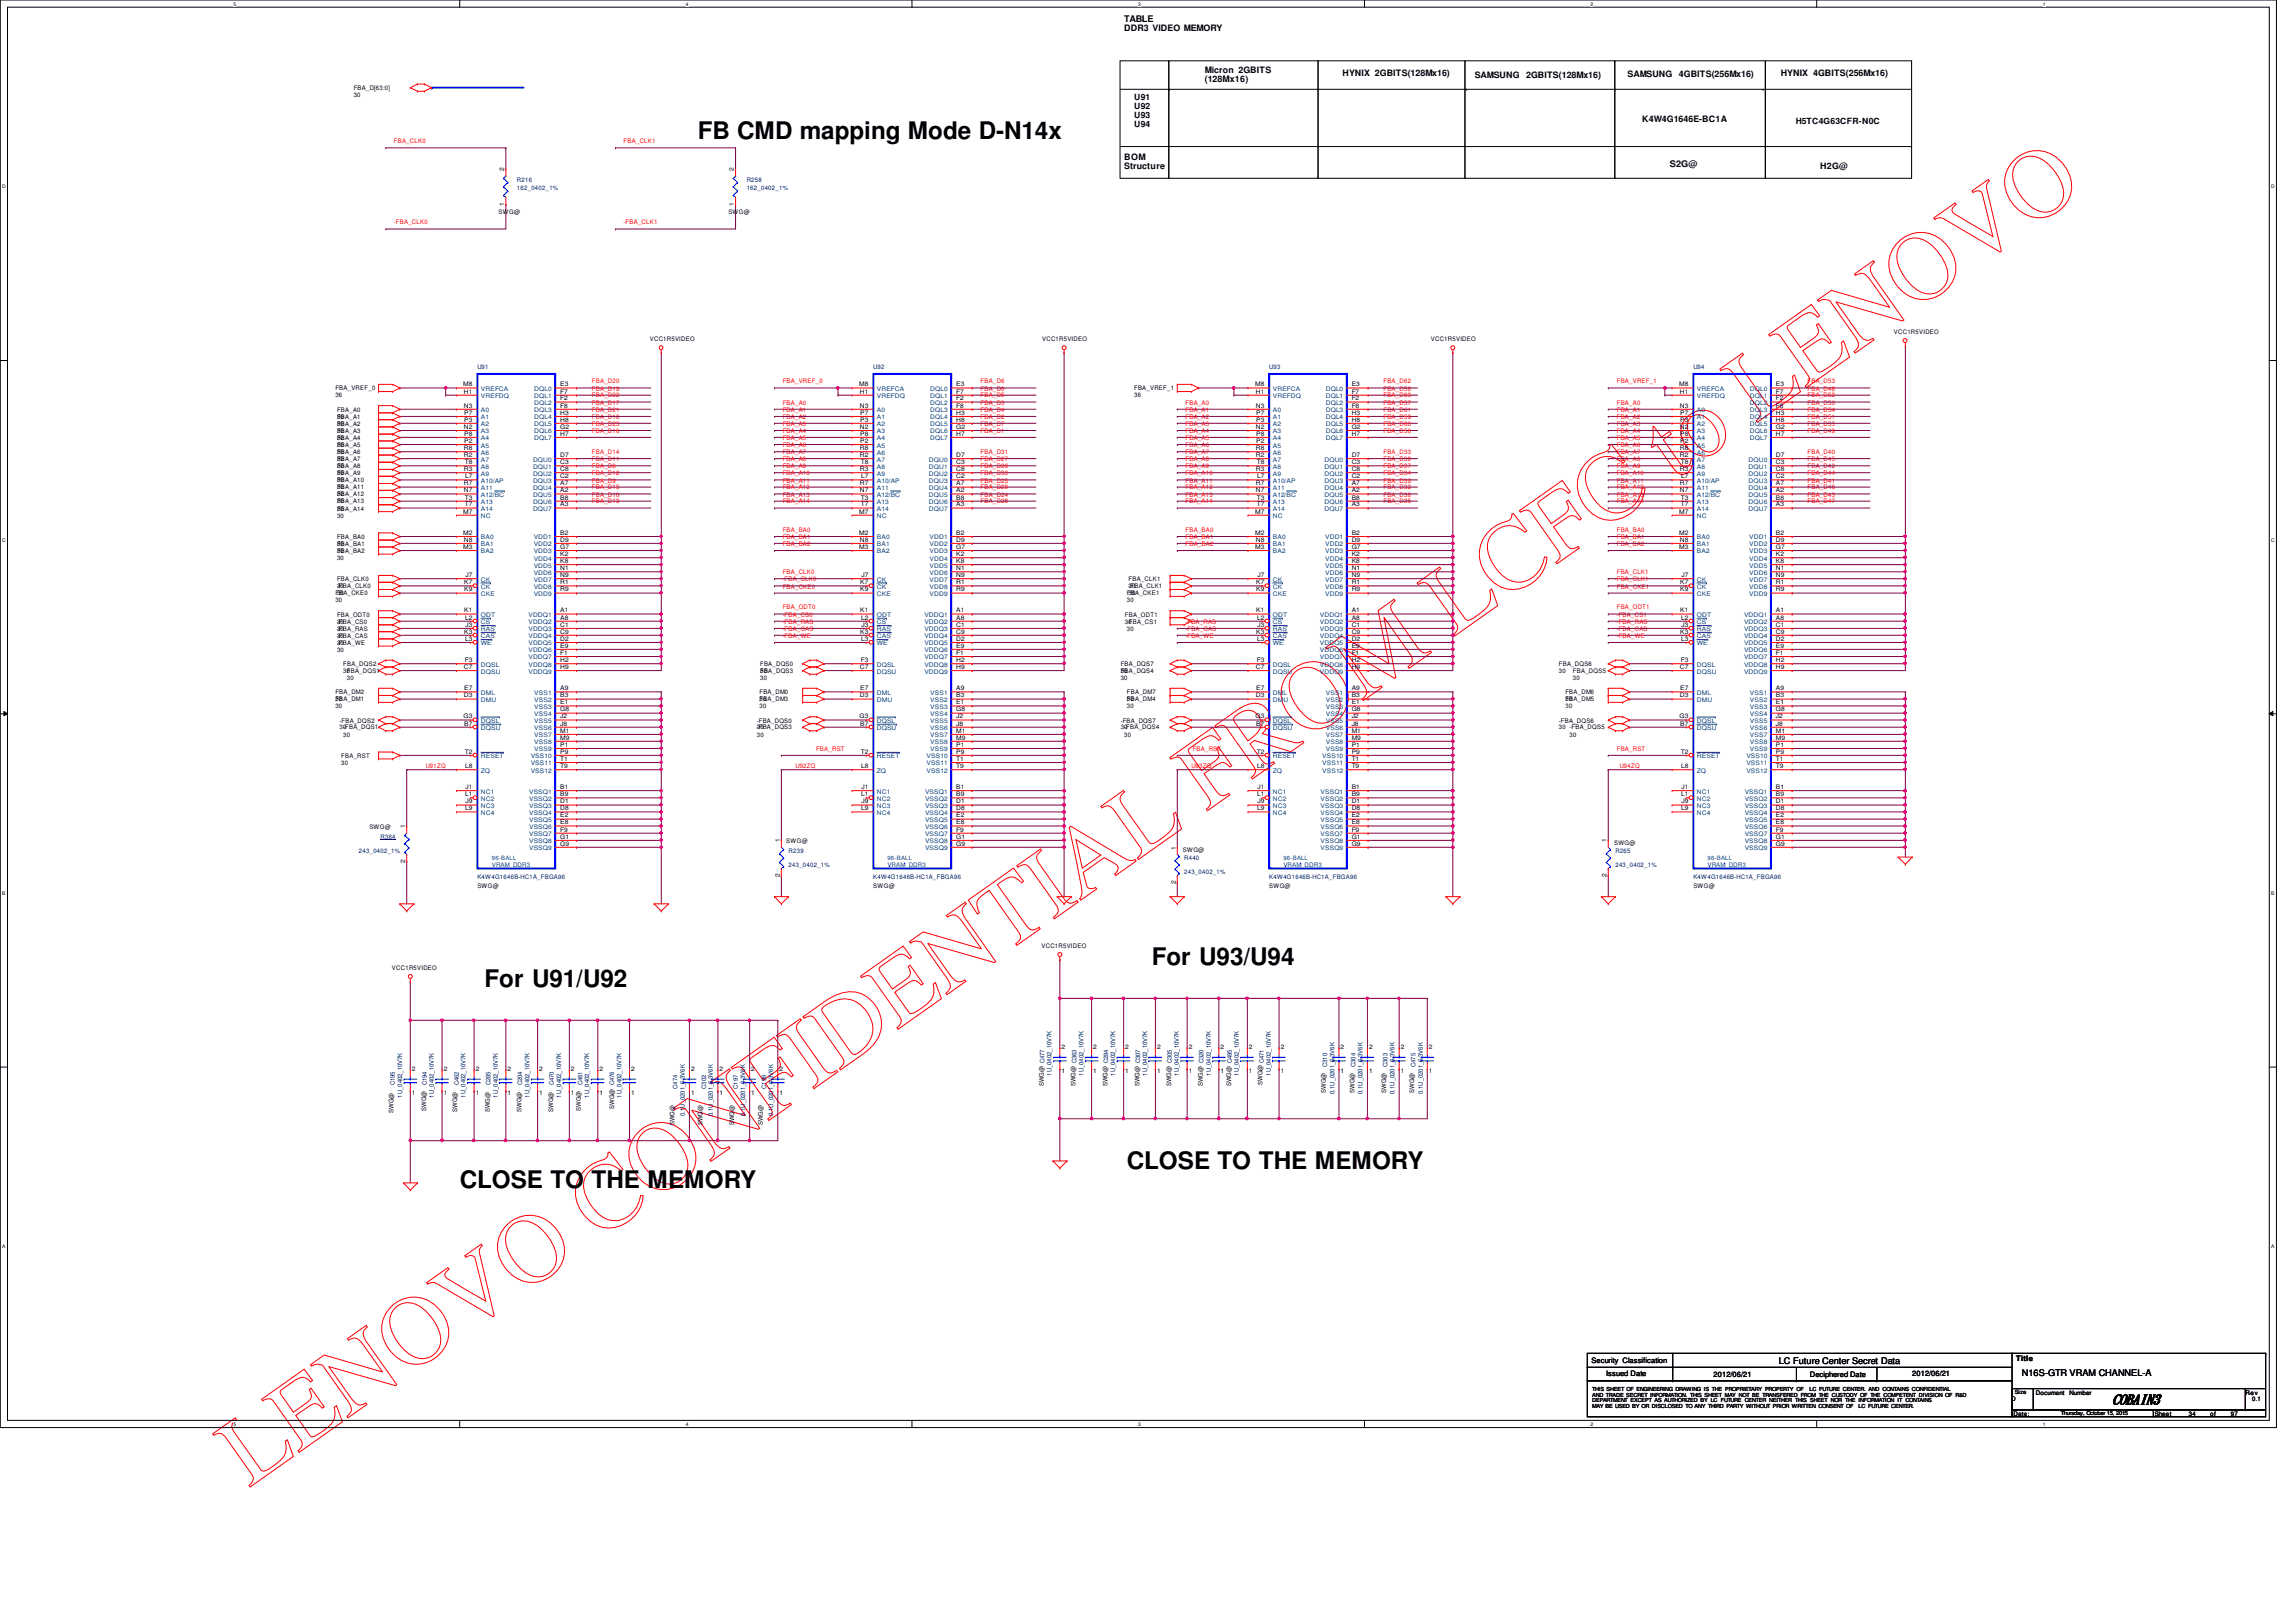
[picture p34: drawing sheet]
<svg xmlns="http://www.w3.org/2000/svg" width="297mm" height="210mm" viewBox="0 0 297 210" stroke-linecap="round" stroke-linejoin="round" font-family="sans-serif">
<defs><g id="words">
<text font-size="12.7" fill="#f00" x="32.2" y="192.5" transform="rotate(-35 32.2 192.5)">LENOVO CONFIDENTIAL FROM LCFC to LENOVO</text>
<g font-size="3.1">
<text x="90.3" y="17.9">FB CMD mapping Mode D-N14x</text>
<text x="149" y="124.8">For U93/U94</text>
<text x="62.7" y="127.7">For U91/U92</text>
<text x="59.5" y="153.7">CLOSE TO THE MEMORY</text>
<text x="145.8" y="151.3">CLOSE TO THE MEMORY</text>
</g>
<text font-size="1.8" x="273.3" y="181.7">COBAIN3</text>
<g font-size="1.2">
<text x="145.5" y="2.8">TABLE</text>
<text x="216" y="21.6">S2G@</text>
<text x="230.1" y="176.5">LC Future Center Secret Data</text>
<text x="261.6" y="178.1">N16S-GTR VRAM CHANNEL-A</text>
</g>
<g font-size="1.1">
<text x="145.5" y="4">DDR3 VIDEO MEMORY</text>
<text x="155.9" y="9.4">Micron 2GBITS</text>
<text x="155.9" y="10.6">(128Mx16)</text>
<text x="173.7" y="9.9">HYNIX 2GBITS(128Mx16)</text>
<text x="190.8" y="10.1">SAMSUNG</text>
<text x="197.4" y="10.1">2GBITS(128Mx16)</text>
<text x="210.6" y="9.9">SAMSUNG</text>
<text x="217.2" y="9.9">4GBITS(256Mx16)</text>
<text x="230.4" y="9.9">HYNIX 4GBITS(256Mx16)</text>
<text x="146.7" y="13">U91</text>
<text x="146.7" y="14.1">U92</text>
<text x="146.7" y="15.3">U93</text>
<text x="146.7" y="16.4">U94</text>
<text x="212.5" y="15.8">K4W4G1646E-BC1A</text>
<text x="232.3" y="16">H5TC4G63CFR-N0C</text>
<text x="145.5" y="20.7">BOM</text>
<text x="145.5" y="21.8">Structure</text>
<text x="235.5" y="21.8">H2G@</text>
</g>
<g font-size="1">
<text x="205.9" y="176.4">Security Classification</text>
<text x="207.8" y="178.1">Issued Date</text>
<text x="221.7" y="178.2">2012/06/21</text>
<text x="234.1" y="178.2">Deciphered Date</text>
<text x="247.4" y="178.1">2012/06/21</text>
<text x="260.9" y="176.1">Title</text>
</g>
<g font-size=".8">
<text x="45.8" y="11.6">FBA_D[63:0]</text>
<text x="45.8" y="12.6">30</text>
<text x="65.2" y="22.1" transform="rotate(-90 65.2 22.1)">2</text>
<text x="95" y="22.1" transform="rotate(-90 95 22.1)">2</text>
<text x="64.5" y="27.6">SWG@</text>
<text x="65.2" y="26.6" transform="rotate(-90 65.2 26.6)">1</text>
<text x="94.2" y="27.6">SWG@</text>
<text x="95" y="26.6" transform="rotate(-90 95 26.6)">1</text>
<text x="84.1" y="44.1">VCC1R5VIDEO</text>
<text x="134.8" y="44.1">VCC1R5VIDEO</text>
<text x="185.1" y="44.1">VCC1R5VIDEO</text>
<text x="245" y="43.2">VCC1R5VIDEO</text>
<text x="43.4" y="50.5">FBA_VREF_0</text>
<text x="43.4" y="51.4">36</text>
<text x="43.6" y="53.3">FBA_A0</text>
<text x="59.9" y="50">M8</text>
<text x="60" y="52.7">N3</text>
<text x="60" y="50.9">H1</text>
<text x="60.1" y="53.7">P7</text>
<text x="72.5" y="50">E3</text>
<text x="72.5" y="50.9">F7</text>
<text x="72.5" y="51.8">F2</text>
<text x="72.5" y="52.7">F8</text>
<text x="72.5" y="53.7">H3</text>
<text x="111.2" y="50">M8</text>
<text x="111.2" y="52.7">N3</text>
<text x="111.2" y="50.9">H1</text>
<text x="111.3" y="53.7">P7</text>
<text x="123.7" y="50">E3</text>
<text x="123.7" y="50.9">F7</text>
<text x="123.7" y="51.8">F2</text>
<text x="123.7" y="52.7">F8</text>
<text x="123.7" y="53.7">H3</text>
<text x="146.7" y="50.5">FBA_VREF_1</text>
<text x="146.7" y="51.4">36</text>
<text x="162.4" y="50">M8</text>
<text x="162.5" y="52.7">N3</text>
<text x="162.5" y="50.9">H1</text>
<text x="162.5" y="53.7">P7</text>
<text x="174.9" y="50">E3</text>
<text x="174.9" y="50.9">F7</text>
<text x="174.9" y="51.8">F2</text>
<text x="174.9" y="52.7">F8</text>
<text x="174.9" y="53.7">H3</text>
<text x="217.3" y="50">M8</text>
<text x="217.3" y="52.7">N3</text>
<text x="217.3" y="50.9">H1</text>
<text x="217.4" y="53.7">P7</text>
<text x="229.7" y="50">E3</text>
<text x="229.7" y="50.9">F7</text>
<text x="229.7" y="51.8">F2</text>
<text x="229.7" y="52.7">F8</text>
<text x="229.7" y="53.7">H3</text>
<text x="43.6" y="56.9">FBA_A4</text>
<text x="43.6" y="57.8">30</text>
<text x="43.6" y="57.8">FBA_A5</text>
<text x="43.6" y="58.8">30</text>
<text x="43.6" y="58.8">FBA_A6</text>
<text x="43.6" y="59.6">30</text>
<text x="43.6" y="59.6">FBA_A7</text>
<text x="43.6" y="54.2">30</text>
<text x="43.6" y="54.2">FBA_A1</text>
<text x="43.6" y="55.1">30</text>
<text x="43.6" y="55.1">FBA_A2</text>
<text x="43.6" y="56">30</text>
<text x="43.6" y="56">FBA_A3</text>
<text x="43.6" y="56.9">30</text>
<text x="60" y="55.5">N2</text>
<text x="60" y="58.3">R8</text>
<text x="60" y="59.1">R2</text>
<text x="60.1" y="54.6">P3</text>
<text x="60.1" y="56.4">P8</text>
<text x="60.1" y="57.3">P2</text>
<text x="72.5" y="54.6">H8</text>
<text x="72.5" y="55.5">G2</text>
<text x="72.5" y="56.4">H7</text>
<text x="72.5" y="59.1">D7</text>
<text x="111.2" y="55.5">N2</text>
<text x="111.2" y="58.3">R8</text>
<text x="111.2" y="59.1">R2</text>
<text x="111.3" y="54.6">P3</text>
<text x="111.3" y="56.4">P8</text>
<text x="111.3" y="57.3">P2</text>
<text x="123.7" y="54.6">H8</text>
<text x="123.7" y="55.5">G2</text>
<text x="123.7" y="56.4">H7</text>
<text x="123.7" y="59.1">D7</text>
<text x="162.5" y="55.5">N2</text>
<text x="162.5" y="58.3">R8</text>
<text x="162.5" y="59.1">R2</text>
<text x="162.5" y="54.6">P3</text>
<text x="162.5" y="56.4">P8</text>
<text x="162.5" y="57.3">P2</text>
<text x="174.9" y="54.6">H8</text>
<text x="174.9" y="55.5">G2</text>
<text x="174.9" y="56.4">H7</text>
<text x="174.9" y="59.1">D7</text>
<text x="217.3" y="55.5">N2</text>
<text x="217.3" y="58.3">R8</text>
<text x="217.3" y="59.1">R2</text>
<text x="217.4" y="54.6">P3</text>
<text x="217.4" y="56.4">P8</text>
<text x="217.4" y="57.3">P2</text>
<text x="229.7" y="54.6">H8</text>
<text x="229.7" y="55.5">G2</text>
<text x="229.7" y="56.4">H7</text>
<text x="229.7" y="59.1">D7</text>
<text x="43.6" y="64.2">FBA_A12</text>
<text x="43.6" y="65.2">30</text>
<text x="43.6" y="65.2">FBA_A13</text>
<text x="43.6" y="60.6">FBA_A8</text>
<text x="43.6" y="61.5">30</text>
<text x="43.6" y="61.5">FBA_A9</text>
<text x="43.6" y="62.4">30</text>
<text x="43.6" y="62.4">FBA_A10</text>
<text x="43.6" y="63.3">30</text>
<text x="43.6" y="63.3">FBA_A11</text>
<text x="43.6" y="64.2">30</text>
<text x="43.6" y="60.6">30</text>
<text x="60" y="61">R3</text>
<text x="60" y="62.8">R7</text>
<text x="60" y="63.7">N7</text>
<text x="60.2" y="60.1">T8</text>
<text x="60.2" y="64.6">T3</text>
<text x="60.2" y="65.5">T7</text>
<text x="60.2" y="61.9">L7</text>
<text x="72.5" y="60.1">C3</text>
<text x="72.5" y="61">C8</text>
<text x="72.5" y="61.9">C2</text>
<text x="72.5" y="62.8">A7</text>
<text x="72.5" y="63.7">A2</text>
<text x="72.5" y="64.6">B8</text>
<text x="72.5" y="65.5">A3</text>
<text x="111.2" y="61">R3</text>
<text x="111.2" y="62.8">R7</text>
<text x="111.2" y="63.7">N7</text>
<text x="111.4" y="60.1">T8</text>
<text x="111.4" y="64.6">T3</text>
<text x="111.4" y="65.5">T7</text>
<text x="111.4" y="61.9">L7</text>
<text x="123.7" y="60.1">C3</text>
<text x="123.7" y="61">C8</text>
<text x="123.7" y="61.9">C2</text>
<text x="123.7" y="62.8">A7</text>
<text x="123.7" y="63.7">A2</text>
<text x="123.7" y="64.6">B8</text>
<text x="123.7" y="65.5">A3</text>
<text x="162.5" y="61">R3</text>
<text x="162.5" y="62.8">R7</text>
<text x="162.5" y="63.7">N7</text>
<text x="162.6" y="60.1">T8</text>
<text x="162.6" y="64.6">T3</text>
<text x="162.6" y="65.5">T7</text>
<text x="162.6" y="61.9">L7</text>
<text x="174.9" y="60.1">C3</text>
<text x="174.9" y="61">C8</text>
<text x="174.9" y="61.9">C2</text>
<text x="174.9" y="62.8">A7</text>
<text x="174.9" y="63.7">A2</text>
<text x="174.9" y="64.6">B8</text>
<text x="174.9" y="65.5">A3</text>
<text x="217.3" y="61">R3</text>
<text x="217.3" y="62.8">R7</text>
<text x="217.3" y="63.7">N7</text>
<text x="217.5" y="60.1">T8</text>
<text x="217.5" y="64.6">T3</text>
<text x="217.5" y="65.5">T7</text>
<text x="217.5" y="61.9">L7</text>
<text x="229.7" y="60.1">C3</text>
<text x="229.7" y="61">C8</text>
<text x="229.7" y="61.9">C2</text>
<text x="229.7" y="62.8">A7</text>
<text x="229.7" y="63.7">A2</text>
<text x="229.7" y="64.6">B8</text>
<text x="229.7" y="65.5">A3</text>
<text x="43.6" y="70.7">FBA_BA1</text>
<text x="43.6" y="71.5">30</text>
<text x="43.6" y="71.5">FBA_BA2</text>
<text x="43.6" y="66.1">30</text>
<text x="43.6" y="66.1">FBA_A14</text>
<text x="43.6" y="67">30</text>
<text x="43.6" y="69.7">FBA_BA0</text>
<text x="43.6" y="70.7">30</text>
<text x="59.9" y="69.2">M2</text>
<text x="59.9" y="66.5">M7</text>
<text x="59.9" y="71">M3</text>
<text x="60" y="70.1">N8</text>
<text x="72.5" y="69.2">B2</text>
<text x="72.5" y="70.1">D9</text>
<text x="72.5" y="71">G7</text>
<text x="72.5" y="72">K2</text>
<text x="111.2" y="69.2">M2</text>
<text x="111.2" y="66.5">M7</text>
<text x="111.2" y="71">M3</text>
<text x="111.2" y="70.1">N8</text>
<text x="123.7" y="69.2">B2</text>
<text x="123.7" y="70.1">D9</text>
<text x="123.7" y="71">G7</text>
<text x="123.7" y="72">K2</text>
<text x="162.4" y="69.2">M2</text>
<text x="162.4" y="66.5">M7</text>
<text x="162.4" y="71">M3</text>
<text x="162.5" y="70.1">N8</text>
<text x="174.9" y="69.2">B2</text>
<text x="174.9" y="70.1">D9</text>
<text x="174.9" y="71">G7</text>
<text x="174.9" y="72">K2</text>
<text x="217.3" y="69.2">M2</text>
<text x="217.3" y="66.5">M7</text>
<text x="217.3" y="71">M3</text>
<text x="217.3" y="70.1">N8</text>
<text x="229.7" y="69.2">B2</text>
<text x="229.7" y="70.1">D9</text>
<text x="229.7" y="71">G7</text>
<text x="229.7" y="72">K2</text>
<text x="43.4" y="77">FBA_CKE0</text>
<text x="43.4" y="77.9">30</text>
<text x="43.6" y="72.5">30</text>
<text x="43.6" y="76.1">-FBA_CLK0</text>
<text x="43.6" y="77">30</text>
<text x="43.6" y="75.2">FBA_CLK0</text>
<text x="43.6" y="76.1">30</text>
<text x="60.1" y="76.5">K9</text>
<text x="60.1" y="75.6">K7</text>
<text x="60.2" y="74.7">J7</text>
<text x="72.5" y="72.9">K8</text>
<text x="72.5" y="73.8">N1</text>
<text x="72.5" y="74.7">N9</text>
<text x="72.5" y="75.6">R1</text>
<text x="72.5" y="76.5">R9</text>
<text x="111.3" y="76.5">K9</text>
<text x="111.3" y="75.6">K7</text>
<text x="111.5" y="74.7">J7</text>
<text x="123.7" y="72.9">K8</text>
<text x="123.7" y="73.8">N1</text>
<text x="123.7" y="74.7">N9</text>
<text x="123.7" y="75.6">R1</text>
<text x="123.7" y="76.5">R9</text>
<text x="145.8" y="77">FBA_CKE1</text>
<text x="145.8" y="77.9">30</text>
<text x="146" y="76.1">-FBA_CLK1</text>
<text x="146" y="77">30</text>
<text x="146" y="75.2">FBA_CLK1</text>
<text x="146" y="76.1">30</text>
<text x="162.5" y="76.5">K9</text>
<text x="162.5" y="75.6">K7</text>
<text x="162.7" y="74.7">J7</text>
<text x="174.9" y="72.9">K8</text>
<text x="174.9" y="73.8">N1</text>
<text x="174.9" y="74.7">N9</text>
<text x="174.9" y="75.6">R1</text>
<text x="174.9" y="76.5">R9</text>
<text x="217.4" y="76.5">K9</text>
<text x="217.4" y="75.6">K7</text>
<text x="217.5" y="74.7">J7</text>
<text x="229.7" y="72.9">K8</text>
<text x="229.7" y="73.8">N1</text>
<text x="229.7" y="74.7">N9</text>
<text x="229.7" y="75.6">R1</text>
<text x="229.7" y="76.5">R9</text>
<text x="43.6" y="79.8">FBA_ODT0</text>
<text x="43.6" y="80.7">30</text>
<text x="43.6" y="81.6">-FBA_RAS</text>
<text x="43.6" y="82.5">30</text>
<text x="43.6" y="80.7">-FBA_CS0</text>
<text x="43.6" y="81.6">30</text>
<text x="43.6" y="83.4">-FBA_WE</text>
<text x="43.6" y="82.5">-FBA_CAS</text>
<text x="43.6" y="83.4">30</text>
<text x="60.1" y="79.2">K1</text>
<text x="60.1" y="82">K3</text>
<text x="60.2" y="82.9">L3</text>
<text x="60.2" y="80.2">L2</text>
<text x="60.2" y="81.1">J3</text>
<text x="72.5" y="79.2">A1</text>
<text x="72.5" y="80.2">A8</text>
<text x="72.5" y="81.1">C1</text>
<text x="72.5" y="82">C9</text>
<text x="72.5" y="83.8">E9</text>
<text x="72.5" y="82.9">D2</text>
<text x="111.3" y="79.2">K1</text>
<text x="111.3" y="82">K3</text>
<text x="111.4" y="82.9">L3</text>
<text x="111.4" y="80.2">L2</text>
<text x="111.5" y="81.1">J3</text>
<text x="123.7" y="79.2">A1</text>
<text x="123.7" y="80.2">A8</text>
<text x="123.7" y="81.1">C1</text>
<text x="123.7" y="82">C9</text>
<text x="123.7" y="83.8">E9</text>
<text x="123.7" y="82.9">D2</text>
<text x="145.5" y="79.8">FBA_ODT1</text>
<text x="145.5" y="80.7">30</text>
<text x="145.8" y="80.7">-FBA_CS1</text>
<text x="145.8" y="81.6">30</text>
<text x="162.5" y="79.2">K1</text>
<text x="162.5" y="82">K3</text>
<text x="162.6" y="82.9">L3</text>
<text x="162.6" y="80.2">L2</text>
<text x="162.7" y="81.1">J3</text>
<text x="174.9" y="79.2">A1</text>
<text x="174.9" y="80.2">A8</text>
<text x="174.9" y="81.1">C1</text>
<text x="174.9" y="82">C9</text>
<text x="174.9" y="83.8">E9</text>
<text x="174.9" y="82.9">D2</text>
<text x="217.4" y="79.2">K1</text>
<text x="217.4" y="82">K3</text>
<text x="217.5" y="82.9">L3</text>
<text x="217.5" y="80.2">L2</text>
<text x="217.5" y="81.1">J3</text>
<text x="229.7" y="79.2">A1</text>
<text x="229.7" y="80.2">A8</text>
<text x="229.7" y="81.1">C1</text>
<text x="229.7" y="82">C9</text>
<text x="229.7" y="83.8">E9</text>
<text x="229.7" y="82.9">D2</text>
<text x="43.4" y="89.8">FBA_DM2</text>
<text x="43.6" y="84.4">30</text>
<text x="44.4" y="86.2">FBA_DQS2</text>
<text x="44.4" y="87.1">30</text>
<text x="44.9" y="87.1">FBA_DQS1</text>
<text x="44.9" y="88">30</text>
<text x="60" y="86.6">C7</text>
<text x="60.1" y="89.3">E7</text>
<text x="60.2" y="85.7">F3</text>
<text x="72.5" y="89.3">A9</text>
<text x="72.5" y="84.8">F1</text>
<text x="72.5" y="85.7">H2</text>
<text x="72.5" y="86.6">H9</text>
<text x="98.3" y="89.8">FBA_DM0</text>
<text x="98.3" y="86.2">FBA_DQS0</text>
<text x="98.3" y="87.1">30</text>
<text x="98.3" y="87.1">FBA_DQS3</text>
<text x="98.3" y="88">30</text>
<text x="111.2" y="86.6">C7</text>
<text x="111.3" y="89.3">E7</text>
<text x="111.4" y="85.7">F3</text>
<text x="123.7" y="89.3">A9</text>
<text x="123.7" y="84.8">F1</text>
<text x="123.7" y="85.7">H2</text>
<text x="123.7" y="86.6">H9</text>
<text x="145" y="87.1">FBA_DQS4</text>
<text x="145" y="88">30</text>
<text x="145" y="86.2">FBA_DQS7</text>
<text x="145" y="87.1">30</text>
<text x="145.8" y="89.8">FBA_DM7</text>
<text x="162.5" y="86.6">C7</text>
<text x="162.5" y="89.3">E7</text>
<text x="162.6" y="85.7">F3</text>
<text x="174.9" y="89.3">A9</text>
<text x="174.9" y="84.8">F1</text>
<text x="174.9" y="85.7">H2</text>
<text x="174.9" y="86.6">H9</text>
<text x="201.7" y="86.2">FBA_DQS6</text>
<text x="201.7" y="87.1">30</text>
<text x="202.5" y="89.8">FBA_DM6</text>
<text x="203.5" y="87.1">FBA_DQS5</text>
<text x="203.5" y="88">30</text>
<text x="217.3" y="86.6">C7</text>
<text x="217.4" y="89.3">E7</text>
<text x="217.5" y="85.7">F3</text>
<text x="229.7" y="89.3">A9</text>
<text x="229.7" y="84.8">F1</text>
<text x="229.7" y="85.7">H2</text>
<text x="229.7" y="86.6">H9</text>
<text x="43.4" y="90.8">FBA_DM1</text>
<text x="43.4" y="91.7">30</text>
<text x="43.4" y="90.8">30</text>
<text x="43.9" y="93.5">-FBA_DQS2</text>
<text x="43.9" y="94.4">30</text>
<text x="44.4" y="94.4">-FBA_DQS1</text>
<text x="44.4" y="95.3">30</text>
<text x="60" y="93">G3</text>
<text x="60" y="90.3">D3</text>
<text x="60.1" y="93.9">B7</text>
<text x="72.5" y="91.1">E1</text>
<text x="72.5" y="90.3">B3</text>
<text x="72.5" y="92.1">G8</text>
<text x="72.5" y="93">J2</text>
<text x="72.5" y="93.9">J8</text>
<text x="72.5" y="94.8">M1</text>
<text x="72.5" y="95.7">M9</text>
<text x="97.9" y="94.4">-FBA_DQS3</text>
<text x="97.9" y="95.3">30</text>
<text x="97.9" y="93.5">-FBA_DQS0</text>
<text x="97.9" y="94.4">30</text>
<text x="98.3" y="90.8">FBA_DM3</text>
<text x="98.3" y="91.7">30</text>
<text x="98.3" y="90.8">30</text>
<text x="111.2" y="93">G3</text>
<text x="111.2" y="90.3">D3</text>
<text x="111.3" y="93.9">B7</text>
<text x="123.7" y="91.1">E1</text>
<text x="123.7" y="90.3">B3</text>
<text x="123.7" y="92.1">G8</text>
<text x="123.7" y="93">J2</text>
<text x="123.7" y="93.9">J8</text>
<text x="123.7" y="94.8">M1</text>
<text x="123.7" y="95.7">M9</text>
<text x="145" y="93.5">-FBA_DQS7</text>
<text x="145" y="94.4">30</text>
<text x="145.5" y="94.4">-FBA_DQS4</text>
<text x="145.5" y="95.3">30</text>
<text x="145.8" y="90.8">FBA_DM4</text>
<text x="145.8" y="91.7">30</text>
<text x="145.8" y="90.8">30</text>
<text x="162.4" y="93">G3</text>
<text x="162.5" y="90.3">D3</text>
<text x="162.5" y="93.9">B7</text>
<text x="174.9" y="91.1">E1</text>
<text x="174.9" y="90.3">B3</text>
<text x="174.9" y="92.1">G8</text>
<text x="174.9" y="93">J2</text>
<text x="174.9" y="93.9">J8</text>
<text x="174.9" y="94.8">M1</text>
<text x="174.9" y="95.7">M9</text>
<text x="201.7" y="93.5">-FBA_DQS6</text>
<text x="201.7" y="94.4">30 -FBA_DQS5</text>
<text x="202.5" y="90.8">FBA_DM5</text>
<text x="202.5" y="91.7">30</text>
<text x="202.5" y="90.8">30</text>
<text x="203.1" y="95.3">30</text>
<text x="217.3" y="93">G3</text>
<text x="217.3" y="90.3">D3</text>
<text x="217.4" y="93.9">B7</text>
<text x="229.7" y="91.1">E1</text>
<text x="229.7" y="90.3">B3</text>
<text x="229.7" y="92.1">G8</text>
<text x="229.7" y="93">J2</text>
<text x="229.7" y="93.9">J8</text>
<text x="229.7" y="94.8">M1</text>
<text x="229.7" y="95.7">M9</text>
<text x="44.2" y="98.1">FBA_RST</text>
<text x="44.2" y="99">30</text>
<text x="60.2" y="97.5">T2</text>
<text x="60.2" y="99.4">L8</text>
<text x="72.5" y="96.6">P1</text>
<text x="72.5" y="97.5">P9</text>
<text x="72.5" y="98.5">T1</text>
<text x="72.5" y="99.4">T9</text>
<text x="111.4" y="97.5">T2</text>
<text x="111.4" y="99.4">L8</text>
<text x="123.7" y="96.6">P1</text>
<text x="123.7" y="97.5">P9</text>
<text x="123.7" y="98.5">T1</text>
<text x="123.7" y="99.4">T9</text>
<text x="162.6" y="97.5">T2</text>
<text x="162.6" y="99.4">L8</text>
<text x="174.9" y="96.6">P1</text>
<text x="174.9" y="97.5">P9</text>
<text x="174.9" y="98.5">T1</text>
<text x="174.9" y="99.4">T9</text>
<text x="217.5" y="97.5">T2</text>
<text x="217.5" y="99.4">L8</text>
<text x="229.7" y="96.6">P1</text>
<text x="229.7" y="97.5">P9</text>
<text x="229.7" y="98.5">T1</text>
<text x="229.7" y="99.4">T9</text>
<text x="47.8" y="107.3">SWG@</text>
<text x="52.4" y="107.2" transform="rotate(-90 52.4 107.2)">1</text>
<text x="60.2" y="104.9">L9</text>
<text x="60.2" y="103">L1</text>
<text x="60.2" y="102.1">J1</text>
<text x="60.2" y="104">J9</text>
<text x="72.5" y="104">D1</text>
<text x="72.5" y="102.1">B1</text>
<text x="72.5" y="103">B9</text>
<text x="72.5" y="104.9">D8</text>
<text x="72.5" y="105.8">E2</text>
<text x="72.5" y="106.7">E8</text>
<text x="72.5" y="107.6">F9</text>
<text x="111.4" y="104.9">L9</text>
<text x="111.4" y="103">L1</text>
<text x="111.5" y="102.1">J1</text>
<text x="111.5" y="104">J9</text>
<text x="123.7" y="104">D1</text>
<text x="123.7" y="102.1">B1</text>
<text x="123.7" y="103">B9</text>
<text x="123.7" y="104.9">D8</text>
<text x="123.7" y="105.8">E2</text>
<text x="123.7" y="106.7">E8</text>
<text x="123.7" y="107.6">F9</text>
<text x="162.6" y="104.9">L9</text>
<text x="162.6" y="103">L1</text>
<text x="162.7" y="102.1">J1</text>
<text x="162.7" y="104">J9</text>
<text x="174.9" y="104">D1</text>
<text x="174.9" y="102.1">B1</text>
<text x="174.9" y="103">B9</text>
<text x="174.9" y="104.9">D8</text>
<text x="174.9" y="105.8">E2</text>
<text x="174.9" y="106.7">E8</text>
<text x="174.9" y="107.6">F9</text>
<text x="217.5" y="104.9">L9</text>
<text x="217.5" y="103">L1</text>
<text x="217.5" y="102.1">J1</text>
<text x="217.5" y="104">J9</text>
<text x="229.7" y="104">D1</text>
<text x="229.7" y="102.1">B1</text>
<text x="229.7" y="103">B9</text>
<text x="229.7" y="104.9">D8</text>
<text x="229.7" y="105.8">E2</text>
<text x="229.7" y="106.7">E8</text>
<text x="229.7" y="107.6">F9</text>
<text x="52.4" y="111.7" transform="rotate(-90 52.4 111.7)">2</text>
<text x="72.5" y="108.5">G1</text>
<text x="72.5" y="109.4">G9</text>
<text x="100.9" y="113.5" transform="rotate(-90 100.9 113.5)">2</text>
<text x="100.9" y="109" transform="rotate(-90 100.9 109)">1</text>
<text x="101.7" y="109.1">SWG@</text>
<text x="123.7" y="108.5">G1</text>
<text x="123.7" y="109.4">G9</text>
<text x="152.1" y="109.9" transform="rotate(-90 152.1 109.9)">1</text>
<text x="153" y="110.2">SWG@</text>
<text x="174.9" y="108.5">G1</text>
<text x="174.9" y="109.4">G9</text>
<text x="207.9" y="113.5" transform="rotate(-90 207.9 113.5)">2</text>
<text x="207.9" y="109" transform="rotate(-90 207.9 109)">1</text>
<text x="208.8" y="109.4">SWG@</text>
<text x="229.7" y="108.5">G1</text>
<text x="229.7" y="109.4">G9</text>
<text x="61.8" y="114.9">SWG@</text>
<text x="113" y="114.9">SWG@</text>
<text x="152.1" y="114.4" transform="rotate(-90 152.1 114.4)">2</text>
<text x="164.2" y="114.9">SWG@</text>
<text x="219.1" y="114.9">SWG@</text>
<text x="50.7" y="125.5">VCC1R5VIDEO</text>
<text x="134.7" y="122.7">VCC1R5VIDEO</text>
<text x="137.3" y="135.7">2</text>
<text x="141.4" y="135.7">2</text>
<text x="145.6" y="135.7">2</text>
<text x="149.7" y="135.7">2</text>
<text x="153.8" y="135.7">2</text>
<text x="157.9" y="135.7">2</text>
<text x="161.6" y="135.7">2</text>
<text x="165.7" y="135.7">2</text>
<text x="173.4" y="135.7">2</text>
<text x="177.1" y="135.7">2</text>
<text x="181.2" y="135.7">2</text>
<text x="184.9" y="135.7">2</text>
<text x="53.3" y="141.7">1</text>
<text x="53.3" y="138.6">2</text>
<text x="55.1" y="143.8" transform="rotate(-90 55.1 143.8)">SWG@</text>
<text x="57.4" y="141.7">1</text>
<text x="57.4" y="138.6">2</text>
<text x="59.1" y="143.8" transform="rotate(-90 59.1 143.8)">SWG@</text>
<text x="61.5" y="141.7">1</text>
<text x="61.5" y="138.6">2</text>
<text x="63.4" y="143.9" transform="rotate(-90 63.4 143.9)">SWG@</text>
<text x="65.7" y="141.7">1</text>
<text x="65.7" y="138.6">2</text>
<text x="67.5" y="143.8" transform="rotate(-90 67.5 143.8)">SWG@</text>
<text x="69.8" y="141.7">1</text>
<text x="69.8" y="138.6">2</text>
<text x="71.6" y="143.8" transform="rotate(-90 71.6 143.8)">SWG@</text>
<text x="73.9" y="141.7">1</text>
<text x="73.9" y="138.6">2</text>
<text x="75.1" y="143.8" transform="rotate(-90 75.1 143.8)">SWG@</text>
<text x="77.6" y="141.7">1</text>
<text x="77.6" y="138.6">2</text>
<text x="79.5" y="143.5" transform="rotate(-90 79.5 143.5)">SWG@ C476</text>
<text x="81.7" y="141.7">1</text>
<text x="81.7" y="138.6">2</text>
<text x="89.4" y="141.7">1</text>
<text x="89.4" y="138.6">2</text>
<text x="93.1" y="141.7">1</text>
<text x="93.1" y="138.6">2</text>
<text x="97.2" y="141.7">1</text>
<text x="97.2" y="138.6">2</text>
<text x="100.8" y="141.7">1</text>
<text x="100.8" y="138.6">2</text>
<text x="135" y="140.5" transform="rotate(-90 135 140.5)">SWG@ C477</text>
<text x="137.3" y="138.9">1</text>
<text x="139.1" y="140.5" transform="rotate(-90 139.1 140.5)">SWG@ C363</text>
<text x="141.4" y="138.9">1</text>
<text x="143.3" y="140.5" transform="rotate(-90 143.3 140.5)">SWG@ C284</text>
<text x="145.6" y="138.9">1</text>
<text x="147.4" y="140.5" transform="rotate(-90 147.4 140.5)">SWG@ C307</text>
<text x="149.7" y="138.9">1</text>
<text x="151.5" y="140.5" transform="rotate(-90 151.5 140.5)">SWG@ C305</text>
<text x="153.8" y="138.9">1</text>
<text x="155.6" y="140.5" transform="rotate(-90 155.6 140.5)">SWG@ C320</text>
<text x="157.9" y="138.9">1</text>
<text x="159.3" y="140.5" transform="rotate(-90 159.3 140.5)">SWG@ C495</text>
<text x="161.6" y="138.9">1</text>
<text x="163.3" y="140.4" transform="rotate(-90 163.3 140.4)">SWG@ C471</text>
<text x="165.7" y="138.9">1</text>
<text x="171.5" y="141.4" transform="rotate(-90 171.5 141.4)">SWG@</text>
<text x="173.4" y="138.9">1</text>
<text x="175.2" y="141.4" transform="rotate(-90 175.2 141.4)">SWG@</text>
<text x="177.1" y="138.9">1</text>
<text x="179.3" y="141.4" transform="rotate(-90 179.3 141.4)">SWG@</text>
<text x="181.2" y="138.9">1</text>
<text x="183" y="141.4" transform="rotate(-90 183 141.4)">SWG@</text>
<text x="184.9" y="138.9">1</text>
<text x="50.9" y="144" transform="rotate(-90 50.9 144)">SWG@</text>
<text x="87.2" y="145.6" transform="rotate(-90 87.2 145.6)">SWG@</text>
<text x="90.9" y="145.6" transform="rotate(-90 90.9 145.6)">SWG@</text>
<text x="95" y="145.6" transform="rotate(-90 95 145.6)">SWG@</text>
<text x="98.7" y="145.6" transform="rotate(-90 98.7 145.6)">SWG@</text>
<text x="260.2" y="181.4">D</text>
<text x="260.5" y="183.2">Date:</text>
<text x="260.6" y="180.4">Size</text>
<text x="263.4" y="180.5">Document</text>
<text x="267.8" y="180.5">Number</text>
<text x="278.8" y="183.2">Sheet</text>
<text x="283.2" y="183.2">34</text>
<text x="285.9" y="183.2">of</text>
<text x="288.6" y="183.2">97</text>
<text x="290.5" y="180.5">Rev</text>
<text x="291.4" y="181.4">0.1</text>
</g>
<g font-size=".8" fill="#f00">
<text x="51" y="18.5">FBA_CLK0</text>
<text x="80.7" y="18.5">FBA_CLK1</text>
<text x="51" y="29">-FBA_CLK0</text>
<text x="80.7" y="29">-FBA_CLK1</text>
<text x="76.6" y="49.6">FBA_D20</text>
<text x="76.6" y="50.5">FBA_D19</text>
<text x="76.6" y="51.4">FBA_D22</text>
<text x="76.6" y="52.4">FBA_D17</text>
<text x="76.6" y="53.3">FBA_D21</text>
<text x="101.3" y="52.4">FBA_A0</text>
<text x="101.3" y="53.3">FBA_A1</text>
<text x="101.3" y="49.6">FBA_VREF_0</text>
<text x="126.9" y="50.5">FBA_D0</text>
<text x="126.9" y="51.4">FBA_D5</text>
<text x="126.9" y="52.4">FBA_D3</text>
<text x="126.9" y="53.3">FBA_D4</text>
<text x="126.9" y="49.6">FBA_D6</text>
<text x="153.4" y="52.4">FBA_A0</text>
<text x="153.4" y="53.3">FBA_A1</text>
<text x="179" y="50.5">FBA_D58</text>
<text x="179" y="53.3">FBA_D61</text>
<text x="179" y="49.6">FBA_D62</text>
<text x="179" y="51.4">FBA_D63</text>
<text x="179" y="52.4">FBA_D57</text>
<text x="209.2" y="49.6">FBA_VREF_1</text>
<text x="209.2" y="52.4">FBA_A0</text>
<text x="209.2" y="53.3">FBA_A1</text>
<text x="233.8" y="52.4">FBA_D50</text>
<text x="233.8" y="53.3">FBA_D54</text>
<text x="233.8" y="49.6">FBA_D53</text>
<text x="233.8" y="50.5">FBA_D48</text>
<text x="233.8" y="51.4">FBA_D52</text>
<text x="76.6" y="54.2">FBA_D18</text>
<text x="76.6" y="55.1">FBA_D23</text>
<text x="76.6" y="56">FBA_D16</text>
<text x="76.6" y="59.7">FBA_D11</text>
<text x="76.6" y="58.8">FBA_D14</text>
<text x="101.3" y="58.8">FBA_A7</text>
<text x="101.3" y="59.7">FBA_A8</text>
<text x="101.3" y="54.2">FBA_A2</text>
<text x="101.3" y="55.1">FBA_A3</text>
<text x="101.3" y="56">FBA_A4</text>
<text x="101.3" y="56.9">FBA_A5</text>
<text x="101.3" y="57.9">FBA_A6</text>
<text x="126.9" y="55.1">FBA_D7</text>
<text x="126.9" y="54.2">FBA_D2</text>
<text x="126.9" y="58.8">FBA_D31</text>
<text x="126.9" y="59.7">FBA_D27</text>
<text x="126.9" y="56">FBA_D1</text>
<text x="153.4" y="57.9">FBA_A6</text>
<text x="153.4" y="58.8">FBA_A7</text>
<text x="153.4" y="59.7">FBA_A8</text>
<text x="153.4" y="54.2">FBA_A2</text>
<text x="153.4" y="55.1">FBA_A3</text>
<text x="153.4" y="56">FBA_A4</text>
<text x="153.4" y="56.9">FBA_A5</text>
<text x="179" y="59.7">FBA_D38</text>
<text x="179" y="58.8">FBA_D33</text>
<text x="179" y="54.2">FBA_D59</text>
<text x="179" y="55.1">FBA_D60</text>
<text x="179" y="56">FBA_D56</text>
<text x="209.2" y="59.7">FBA_A8</text>
<text x="209.2" y="55.1">FBA_A3</text>
<text x="209.2" y="56">FBA_A4</text>
<text x="209.2" y="56.9">FBA_A5</text>
<text x="209.2" y="57.9">FBA_A6</text>
<text x="209.2" y="58.8">FBA_A7</text>
<text x="209.2" y="54.2">FBA_A2</text>
<text x="233.8" y="55.1">FBA_D55</text>
<text x="233.8" y="56">FBA_D49</text>
<text x="233.8" y="59.7">FBA_D45</text>
<text x="233.8" y="58.8">FBA_D40</text>
<text x="233.8" y="54.2">FBA_D51</text>
<text x="76.6" y="64.3">FBA_D10</text>
<text x="76.6" y="65.2">FBA_D13</text>
<text x="76.6" y="60.6">FBA_D8</text>
<text x="76.6" y="61.5">FBA_D12</text>
<text x="76.6" y="62.4">FBA_D9</text>
<text x="76.6" y="63.3">FBA_D15</text>
<text x="101.3" y="64.3">FBA_A13</text>
<text x="101.3" y="65.2">FBA_A14</text>
<text x="101.3" y="60.6">FBA_A9</text>
<text x="101.3" y="61.5">FBA_A10</text>
<text x="101.3" y="62.4">FBA_A11</text>
<text x="101.3" y="63.3">FBA_A12</text>
<text x="126.9" y="65.2">FBA_D28</text>
<text x="126.9" y="64.3">FBA_D24</text>
<text x="126.9" y="60.6">FBA_D26</text>
<text x="126.9" y="61.5">FBA_D30</text>
<text x="126.9" y="62.4">FBA_D25</text>
<text x="126.9" y="63.3">FBA_D29</text>
<text x="153.4" y="62.4">FBA_A11</text>
<text x="153.4" y="63.3">FBA_A12</text>
<text x="153.4" y="64.3">FBA_A13</text>
<text x="153.4" y="65.2">FBA_A14</text>
<text x="153.4" y="60.6">FBA_A9</text>
<text x="153.4" y="61.5">FBA_A10</text>
<text x="179" y="65.2">FBA_D35</text>
<text x="179" y="64.3">FBA_D36</text>
<text x="179" y="63.3">FBA_D32</text>
<text x="179" y="60.6">FBA_D37</text>
<text x="179" y="61.5">FBA_D34</text>
<text x="179" y="62.4">FBA_D39</text>
<text x="209.2" y="62.4">FBA_A11</text>
<text x="209.2" y="63.3">FBA_A12</text>
<text x="209.2" y="64.3">FBA_A13</text>
<text x="209.2" y="65.2">FBA_A14</text>
<text x="209.2" y="60.6">FBA_A9</text>
<text x="209.2" y="61.5">FBA_A10</text>
<text x="233.8" y="60.6">FBA_D42</text>
<text x="233.8" y="63.3">FBA_D46</text>
<text x="233.8" y="64.3">FBA_D43</text>
<text x="233.8" y="65.2">FBA_D47</text>
<text x="233.8" y="61.5">FBA_D44</text>
<text x="233.8" y="62.4">FBA_D41</text>
<text x="101.3" y="68.8">FBA_BA0</text>
<text x="101.3" y="69.7">FBA_BA1</text>
<text x="101.3" y="70.7">FBA_BA2</text>
<text x="153.4" y="68.8">FBA_BA0</text>
<text x="153.4" y="69.7">FBA_BA1</text>
<text x="153.4" y="70.7">FBA_BA2</text>
<text x="209.2" y="70.7">FBA_BA2</text>
<text x="209.2" y="68.8">FBA_BA0</text>
<text x="209.2" y="69.7">FBA_BA1</text>
<text x="101.3" y="76.2">FBA_CKE0</text>
<text x="101.3" y="75.2">-FBA_CLK0</text>
<text x="101.3" y="74.3">FBA_CLK0</text>
<text x="208.9" y="75.2">-FBA_CLK1</text>
<text x="209.2" y="76.2">FBA_CKE1</text>
<text x="209.2" y="74.3">FBA_CLK1</text>
<text x="101.3" y="78.9">FBA_ODT0</text>
<text x="101.3" y="79.8">-FBA_CS0</text>
<text x="101.3" y="80.7">-FBA_RAS</text>
<text x="101.3" y="81.6">-FBA_CAS</text>
<text x="101.3" y="82.6">-FBA_WE</text>
<text x="153.4" y="81.6">-FBA_CAS</text>
<text x="153.4" y="82.6">-FBA_WE</text>
<text x="153.4" y="80.7">-FBA_RAS</text>
<text x="209.2" y="79.8">-FBA_CS1</text>
<text x="209.2" y="81.6">-FBA_CAS</text>
<text x="209.2" y="82.6">-FBA_WE</text>
<text x="209.2" y="80.7">-FBA_RAS</text>
<text x="209.2" y="78.9">FBA_ODT1</text>
<text x="55.1" y="99.4">U91ZQ</text>
<text x="102.9" y="99.4">U92ZQ</text>
<text x="105.6" y="97.2">FBA_RST</text>
<text x="154.1" y="99.4">U93ZQ</text>
<text x="154.3" y="97.2">FBA_RST</text>
<text x="209.2" y="97.2">FBA_RST</text>
<text x="209.5" y="99.4">U94ZQ</text>
</g>
<g font-size=".8" fill="#000080">
<text x="66.9" y="23.5">R216</text>
<text x="96.6" y="23.5">R258</text>
<text x="66.9" y="24.6">162_0402_1%</text>
<text x="96.6" y="24.6">162_0402_1%</text>
<text x="61.8" y="47.8">U91</text>
<text x="113" y="47.8">U92</text>
<text x="164.2" y="47.8">U93</text>
<text x="219.1" y="47.8">U94</text>
<text x="46.4" y="110.4">243_0402_1%</text>
<text x="49.2" y="108.6">R364</text>
<text x="61.8" y="113.7">K4W4G1646B-HC1A_FBGA96</text>
<text x="102" y="110.4">R239</text>
<text x="102" y="112.2">243_0402_1%</text>
<text x="113" y="113.7">K4W4G1646B-HC1A_FBGA96</text>
<text x="153.2" y="111.3">R440</text>
<text x="153.2" y="113.2">243_0402_1%</text>
<text x="164.2" y="113.7">K4W4G1646B-HC1A_FBGA96</text>
<text x="209" y="110.4">R265</text>
<text x="209" y="112.2">243_0402_1%</text>
<text x="219.1" y="113.7">K4W4G1646B-HC1A_FBGA96</text>
<text x="51.1" y="140.5" transform="rotate(-90 51.1 140.5)">C195</text>
<text x="52" y="142" transform="rotate(-90 52 142)">1U_0402_10V7K</text>
<text x="55.2" y="140.5" transform="rotate(-90 55.2 140.5)">C194</text>
<text x="56.1" y="142" transform="rotate(-90 56.1 142)">1U_0402_10V7K</text>
<text x="59.3" y="140.5" transform="rotate(-90 59.3 140.5)">C462</text>
<text x="60.2" y="142" transform="rotate(-90 60.2 142)">1U_0402_10V7K</text>
<text x="63.5" y="140.5" transform="rotate(-90 63.5 140.5)">C285</text>
<text x="64.4" y="142" transform="rotate(-90 64.4 142)">1U_0402_10V7K</text>
<text x="67.6" y="140.5" transform="rotate(-90 67.6 140.5)">C204</text>
<text x="68.5" y="142" transform="rotate(-90 68.5 142)">1U_0402_10V7K</text>
<text x="71.7" y="140.5" transform="rotate(-90 71.7 140.5)">C470</text>
<text x="72.6" y="142" transform="rotate(-90 72.6 142)">1U_0402_10V7K</text>
<text x="75.4" y="140.5" transform="rotate(-90 75.4 140.5)">C461</text>
<text x="76.2" y="142" transform="rotate(-90 76.2 142)">1U_0402_10V7K</text>
<text x="80.4" y="142" transform="rotate(-90 80.4 142)">1U_0402_10V7K</text>
<text x="87.7" y="140.9" transform="rotate(-90 87.7 140.9)">C474</text>
<text x="91.4" y="140.9" transform="rotate(-90 91.4 140.9)">C302</text>
<text x="95.5" y="140.9" transform="rotate(-90 95.5 140.9)">C197</text>
<text x="99.1" y="140.9" transform="rotate(-90 99.1 140.9)">C196</text>
<text x="136.1" y="139.2" transform="rotate(-90 136.1 139.2)">1U_0402_10V7K</text>
<text x="140.2" y="139.2" transform="rotate(-90 140.2 139.2)">1U_0402_10V7K</text>
<text x="144.3" y="139.2" transform="rotate(-90 144.3 139.2)">1U_0402_10V7K</text>
<text x="148.4" y="139.2" transform="rotate(-90 148.4 139.2)">1U_0402_10V7K</text>
<text x="152.5" y="139.2" transform="rotate(-90 152.5 139.2)">1U_0402_10V7K</text>
<text x="156.6" y="139.2" transform="rotate(-90 156.6 139.2)">1U_0402_10V7K</text>
<text x="160.3" y="139.2" transform="rotate(-90 160.3 139.2)">1U_0402_10V7K</text>
<text x="164.4" y="139.2" transform="rotate(-90 164.4 139.2)">1U_0402_10V7K</text>
<text x="171.7" y="138.1" transform="rotate(-90 171.7 138.1)">C310</text>
<text x="172.6" y="141.6" transform="rotate(-90 172.6 141.6)">0.1U_0201_6.3V6K</text>
<text x="175.4" y="138.1" transform="rotate(-90 175.4 138.1)">C304</text>
<text x="176.3" y="141.6" transform="rotate(-90 176.3 141.6)">0.1U_0201_6.3V6K</text>
<text x="179.5" y="138.1" transform="rotate(-90 179.5 138.1)">C303</text>
<text x="180.4" y="141.6" transform="rotate(-90 180.4 141.6)">0.1U_0201_6.3V6K</text>
<text x="183.1" y="138.1" transform="rotate(-90 183.1 138.1)">C475</text>
<text x="184.1" y="141.6" transform="rotate(-90 184.1 141.6)">0.1U_0201_6.3V6K</text>
<text x="88.6" y="144.4" transform="rotate(-90 88.6 144.4)">0.1U_0201_6.3V6K</text>
<text x="92.2" y="144.4" transform="rotate(-90 92.2 144.4)">0.1U_0201_6.3V6K</text>
<text x="96.4" y="144.4" transform="rotate(-90 96.4 144.4)">0.1U_0201_6.3V6K</text>
<text x="100" y="144.4" transform="rotate(-90 100 144.4)">0.1U_0201_6.3V6K</text>
</g>
<g font-size=".8" fill="#004080">
<text x="62.2" y="50.6">VREFCA</text>
<text x="62.2" y="53.3">A0</text>
<text x="62.2" y="51.5">VREFDQ</text>
<text x="69.1" y="50.6">DQL0</text>
<text x="69.1" y="51.5">DQL1</text>
<text x="69.1" y="52.4">DQL2</text>
<text x="69.1" y="53.3">DQL3</text>
<text x="113.5" y="50.6">VREFCA</text>
<text x="113.5" y="53.3">A0</text>
<text x="113.5" y="51.5">VREFDQ</text>
<text x="120.4" y="50.6">DQL0</text>
<text x="120.4" y="51.5">DQL1</text>
<text x="120.4" y="52.4">DQL2</text>
<text x="120.4" y="53.3">DQL3</text>
<text x="164.7" y="50.6">VREFCA</text>
<text x="164.7" y="53.3">A0</text>
<text x="164.7" y="51.5">VREFDQ</text>
<text x="171.5" y="50.6">DQL0</text>
<text x="171.5" y="51.5">DQL1</text>
<text x="171.5" y="52.4">DQL2</text>
<text x="171.5" y="53.3">DQL3</text>
<text x="219.5" y="50.6">VREFCA</text>
<text x="219.5" y="53.3">A0</text>
<text x="219.5" y="51.5">VREFDQ</text>
<text x="226.4" y="50.6">DQL0</text>
<text x="226.4" y="51.5">DQL1</text>
<text x="226.4" y="52.4">DQL2</text>
<text x="226.4" y="53.3">DQL3</text>
<text x="62.2" y="55.2">A2</text>
<text x="62.2" y="56.1">A3</text>
<text x="62.2" y="57">A4</text>
<text x="62.2" y="57.9">A5</text>
<text x="62.2" y="58.8">A6</text>
<text x="62.2" y="59.7">A7</text>
<text x="62.2" y="54.3">A1</text>
<text x="69" y="59.7">DQU0</text>
<text x="69.1" y="54.3">DQL4</text>
<text x="69.1" y="55.2">DQL5</text>
<text x="69.1" y="56.1">DQL6</text>
<text x="69.1" y="57">DQL7</text>
<text x="113.5" y="55.2">A2</text>
<text x="113.5" y="56.1">A3</text>
<text x="113.5" y="57">A4</text>
<text x="113.5" y="57.9">A5</text>
<text x="113.5" y="58.8">A6</text>
<text x="113.5" y="59.7">A7</text>
<text x="113.5" y="54.3">A1</text>
<text x="120.2" y="59.7">DQU0</text>
<text x="120.4" y="54.3">DQL4</text>
<text x="120.4" y="55.2">DQL5</text>
<text x="120.4" y="56.1">DQL6</text>
<text x="120.4" y="57">DQL7</text>
<text x="164.7" y="55.2">A2</text>
<text x="164.7" y="56.1">A3</text>
<text x="164.7" y="57">A4</text>
<text x="164.7" y="57.9">A5</text>
<text x="164.7" y="58.8">A6</text>
<text x="164.7" y="59.7">A7</text>
<text x="164.7" y="54.3">A1</text>
<text x="171.4" y="59.7">DQU0</text>
<text x="171.5" y="54.3">DQL4</text>
<text x="171.5" y="55.2">DQL5</text>
<text x="171.5" y="56.1">DQL6</text>
<text x="171.5" y="57">DQL7</text>
<text x="219.5" y="55.2">A2</text>
<text x="219.5" y="56.1">A3</text>
<text x="219.5" y="57">A4</text>
<text x="219.5" y="57.9">A5</text>
<text x="219.5" y="58.8">A6</text>
<text x="219.5" y="59.7">A7</text>
<text x="219.5" y="54.3">A1</text>
<text x="226.2" y="59.7">DQU0</text>
<text x="226.4" y="54.3">DQL4</text>
<text x="226.4" y="55.2">DQL5</text>
<text x="226.4" y="56.1">DQL6</text>
<text x="226.4" y="57">DQL7</text>
<text x="62.2" y="60.7">A8</text>
<text x="62.2" y="61.6">A9</text>
<text x="62.2" y="62.5">A10/AP</text>
<text x="62.2" y="63.4">A11</text>
<text x="62.2" y="64.3">A12/BC</text>
<text x="62.2" y="65.2">A13</text>
<text x="69" y="60.7">DQU1</text>
<text x="69" y="61.6">DQU2</text>
<text x="69" y="62.5">DQU3</text>
<text x="69" y="63.4">DQU4</text>
<text x="69" y="64.3">DQU5</text>
<text x="69" y="65.2">DQU6</text>
<text x="113.5" y="60.7">A8</text>
<text x="113.5" y="61.6">A9</text>
<text x="113.5" y="62.5">A10/AP</text>
<text x="113.5" y="63.4">A11</text>
<text x="113.5" y="64.3">A12/BC</text>
<text x="113.5" y="65.2">A13</text>
<text x="120.2" y="60.7">DQU1</text>
<text x="120.2" y="61.6">DQU2</text>
<text x="120.2" y="62.5">DQU3</text>
<text x="120.2" y="63.4">DQU4</text>
<text x="120.2" y="64.3">DQU5</text>
<text x="120.2" y="65.2">DQU6</text>
<text x="164.7" y="60.7">A8</text>
<text x="164.7" y="61.6">A9</text>
<text x="164.7" y="62.5">A10/AP</text>
<text x="164.7" y="63.4">A11</text>
<text x="164.7" y="64.3">A12/BC</text>
<text x="164.7" y="65.2">A13</text>
<text x="171.4" y="60.7">DQU1</text>
<text x="171.4" y="61.6">DQU2</text>
<text x="171.4" y="62.5">DQU3</text>
<text x="171.4" y="63.4">DQU4</text>
<text x="171.4" y="64.3">DQU5</text>
<text x="171.4" y="65.2">DQU6</text>
<text x="219.5" y="60.7">A8</text>
<text x="219.5" y="61.6">A9</text>
<text x="219.5" y="62.5">A10/AP</text>
<text x="219.5" y="63.4">A11</text>
<text x="219.5" y="64.3">A12/BC</text>
<text x="219.5" y="65.2">A13</text>
<text x="226.2" y="60.7">DQU1</text>
<text x="226.2" y="61.6">DQU2</text>
<text x="226.2" y="62.5">DQU3</text>
<text x="226.2" y="63.4">DQU4</text>
<text x="226.2" y="64.3">DQU5</text>
<text x="226.2" y="65.2">DQU6</text>
<text x="62.2" y="69.8">BA0</text>
<text x="62.2" y="70.7">BA1</text>
<text x="62.2" y="66.1">A14</text>
<text x="62.2" y="67.1">NC</text>
<text x="62.2" y="71.6">BA2</text>
<text x="69" y="66.1">DQU7</text>
<text x="69" y="69.8">VDD1</text>
<text x="69" y="70.7">VDD2</text>
<text x="69" y="71.6">VDD3</text>
<text x="113.5" y="69.8">BA0</text>
<text x="113.5" y="70.7">BA1</text>
<text x="113.5" y="66.1">A14</text>
<text x="113.5" y="67.1">NC</text>
<text x="113.5" y="71.6">BA2</text>
<text x="120.2" y="66.1">DQU7</text>
<text x="120.3" y="69.8">VDD1</text>
<text x="120.3" y="70.7">VDD2</text>
<text x="120.3" y="71.6">VDD3</text>
<text x="164.7" y="69.8">BA0</text>
<text x="164.7" y="70.7">BA1</text>
<text x="164.7" y="66.1">A14</text>
<text x="164.7" y="67.1">NC</text>
<text x="164.7" y="71.6">BA2</text>
<text x="171.4" y="66.1">DQU7</text>
<text x="171.4" y="69.8">VDD1</text>
<text x="171.4" y="70.7">VDD2</text>
<text x="171.4" y="71.6">VDD3</text>
<text x="219.5" y="69.8">BA0</text>
<text x="219.5" y="70.7">BA1</text>
<text x="219.5" y="66.1">A14</text>
<text x="219.5" y="67.1">NC</text>
<text x="219.5" y="71.6">BA2</text>
<text x="226.2" y="66.1">DQU7</text>
<text x="226.3" y="69.8">VDD1</text>
<text x="226.3" y="70.7">VDD2</text>
<text x="226.3" y="71.6">VDD3</text>
<text x="62.2" y="77.1">CKE</text>
<text x="62.2" y="75.3">CK</text>
<text x="62.2" y="76.2">CK</text>
<text x="69" y="72.6">VDD4</text>
<text x="69" y="73.4">VDD5</text>
<text x="69" y="74.4">VDD6</text>
<text x="69" y="75.3">VDD7</text>
<text x="69" y="76.2">VDD8</text>
<text x="69" y="77.1">VDD9</text>
<text x="113.5" y="77.1">CKE</text>
<text x="113.5" y="75.3">CK</text>
<text x="113.5" y="76.2">CK</text>
<text x="120.3" y="72.6">VDD4</text>
<text x="120.3" y="73.4">VDD5</text>
<text x="120.3" y="74.4">VDD6</text>
<text x="120.3" y="75.3">VDD7</text>
<text x="120.3" y="76.2">VDD8</text>
<text x="120.3" y="77.1">VDD9</text>
<text x="164.7" y="77.1">CKE</text>
<text x="164.7" y="75.3">CK</text>
<text x="164.7" y="76.2">CK</text>
<text x="171.4" y="72.6">VDD4</text>
<text x="171.4" y="73.4">VDD5</text>
<text x="171.4" y="74.4">VDD6</text>
<text x="171.4" y="75.3">VDD7</text>
<text x="171.4" y="76.2">VDD8</text>
<text x="171.4" y="77.1">VDD9</text>
<text x="219.5" y="77.1">CKE</text>
<text x="219.5" y="75.3">CK</text>
<text x="219.5" y="76.2">CK</text>
<text x="226.3" y="72.6">VDD4</text>
<text x="226.3" y="73.4">VDD5</text>
<text x="226.3" y="74.4">VDD6</text>
<text x="226.3" y="75.3">VDD7</text>
<text x="226.3" y="76.2">VDD8</text>
<text x="226.3" y="77.1">VDD9</text>
<text x="62.2" y="79.8">ODT</text>
<text x="62.2" y="83.5">WE</text>
<text x="62.2" y="82.6">CAS</text>
<text x="62.2" y="81.7">RAS</text>
<text x="62.2" y="80.8">CS</text>
<text x="68.4" y="79.8">VDDQ1</text>
<text x="68.4" y="80.8">VDDQ2</text>
<text x="68.4" y="81.7">VDDQ3</text>
<text x="68.4" y="82.6">VDDQ4</text>
<text x="68.4" y="83.5">VDDQ5</text>
<text x="113.5" y="79.8">ODT</text>
<text x="113.5" y="83.5">WE</text>
<text x="113.5" y="82.6">CAS</text>
<text x="113.5" y="81.7">RAS</text>
<text x="113.5" y="80.8">CS</text>
<text x="119.6" y="79.8">VDDQ1</text>
<text x="119.6" y="80.8">VDDQ2</text>
<text x="119.6" y="81.7">VDDQ3</text>
<text x="119.6" y="82.6">VDDQ4</text>
<text x="119.6" y="83.5">VDDQ5</text>
<text x="164.7" y="79.8">ODT</text>
<text x="164.7" y="83.5">WE</text>
<text x="164.7" y="82.6">CAS</text>
<text x="164.7" y="81.7">RAS</text>
<text x="164.7" y="80.8">CS</text>
<text x="170.8" y="79.8">VDDQ1</text>
<text x="170.8" y="80.8">VDDQ2</text>
<text x="170.8" y="81.7">VDDQ3</text>
<text x="170.8" y="82.6">VDDQ4</text>
<text x="170.8" y="83.5">VDDQ5</text>
<text x="219.5" y="79.8">ODT</text>
<text x="219.5" y="83.5">WE</text>
<text x="219.5" y="82.6">CAS</text>
<text x="219.5" y="81.7">RAS</text>
<text x="219.5" y="80.8">CS</text>
<text x="225.6" y="79.8">VDDQ1</text>
<text x="225.6" y="80.8">VDDQ2</text>
<text x="225.6" y="81.7">VDDQ3</text>
<text x="225.6" y="82.6">VDDQ4</text>
<text x="225.6" y="83.5">VDDQ5</text>
<text x="62.2" y="86.3">DQSL</text>
<text x="62.2" y="89.9">DML</text>
<text x="62.2" y="87.2">DQSU</text>
<text x="68.4" y="84.4">VDDQ6</text>
<text x="68.4" y="85.3">VDDQ7</text>
<text x="68.4" y="86.3">VDDQ8</text>
<text x="68.4" y="87.2">VDDQ9</text>
<text x="69.1" y="89.9">VSS1</text>
<text x="113.5" y="86.3">DQSL</text>
<text x="113.5" y="89.9">DML</text>
<text x="113.5" y="87.2">DQSU</text>
<text x="119.6" y="84.4">VDDQ6</text>
<text x="119.6" y="85.3">VDDQ7</text>
<text x="119.6" y="86.3">VDDQ8</text>
<text x="119.6" y="87.2">VDDQ9</text>
<text x="120.4" y="89.9">VSS1</text>
<text x="164.7" y="86.3">DQSL</text>
<text x="164.7" y="89.9">DML</text>
<text x="164.7" y="87.2">DQSU</text>
<text x="170.8" y="84.4">VDDQ6</text>
<text x="170.8" y="85.3">VDDQ7</text>
<text x="170.8" y="86.3">VDDQ8</text>
<text x="170.8" y="87.2">VDDQ9</text>
<text x="171.5" y="89.9">VSS1</text>
<text x="219.5" y="86.3">DQSL</text>
<text x="219.5" y="89.9">DML</text>
<text x="219.5" y="87.2">DQSU</text>
<text x="225.6" y="84.4">VDDQ6</text>
<text x="225.6" y="85.3">VDDQ7</text>
<text x="225.6" y="86.3">VDDQ8</text>
<text x="225.6" y="87.2">VDDQ9</text>
<text x="226.4" y="89.9">VSS1</text>
<text x="62.2" y="90.8">DMU</text>
<text x="62.2" y="94.5">DQSU</text>
<text x="62.2" y="93.6">DQSL</text>
<text x="69.1" y="91.7">VSS3</text>
<text x="69.1" y="90.8">VSS2</text>
<text x="69.1" y="92.7">VSS4</text>
<text x="69.1" y="93.6">VSS5</text>
<text x="69.1" y="94.5">VSS6</text>
<text x="69.1" y="95.4">VSS7</text>
<text x="113.5" y="90.8">DMU</text>
<text x="113.5" y="94.5">DQSU</text>
<text x="113.5" y="93.6">DQSL</text>
<text x="120.4" y="91.7">VSS3</text>
<text x="120.4" y="90.8">VSS2</text>
<text x="120.4" y="92.7">VSS4</text>
<text x="120.4" y="93.6">VSS5</text>
<text x="120.4" y="94.5">VSS6</text>
<text x="120.4" y="95.4">VSS7</text>
<text x="164.7" y="90.8">DMU</text>
<text x="164.7" y="94.5">DQSU</text>
<text x="164.7" y="93.6">DQSL</text>
<text x="171.5" y="91.7">VSS3</text>
<text x="171.5" y="90.8">VSS2</text>
<text x="171.5" y="92.7">VSS4</text>
<text x="171.5" y="93.6">VSS5</text>
<text x="171.5" y="94.5">VSS6</text>
<text x="171.5" y="95.4">VSS7</text>
<text x="219.5" y="90.8">DMU</text>
<text x="219.5" y="94.5">DQSU</text>
<text x="219.5" y="93.6">DQSL</text>
<text x="226.4" y="91.7">VSS3</text>
<text x="226.4" y="90.8">VSS2</text>
<text x="226.4" y="92.7">VSS4</text>
<text x="226.4" y="93.6">VSS5</text>
<text x="226.4" y="94.5">VSS6</text>
<text x="226.4" y="95.4">VSS7</text>
<text x="62.2" y="100">ZQ</text>
<text x="62.2" y="98.1">RESET</text>
<text x="68.7" y="98.1">VSS10</text>
<text x="68.7" y="99.1">VSS11</text>
<text x="68.7" y="100">VSS12</text>
<text x="69.1" y="96.3">VSS8</text>
<text x="69.1" y="97.2">VSS9</text>
<text x="113.5" y="100">ZQ</text>
<text x="113.5" y="98.1">RESET</text>
<text x="119.9" y="98.1">VSS10</text>
<text x="119.9" y="99.1">VSS11</text>
<text x="119.9" y="100">VSS12</text>
<text x="120.4" y="96.3">VSS8</text>
<text x="120.4" y="97.2">VSS9</text>
<text x="164.7" y="100">ZQ</text>
<text x="164.7" y="98.1">RESET</text>
<text x="171.1" y="98.1">VSS10</text>
<text x="171.1" y="99.1">VSS11</text>
<text x="171.1" y="100">VSS12</text>
<text x="171.5" y="96.3">VSS8</text>
<text x="171.5" y="97.2">VSS9</text>
<text x="219.5" y="100">ZQ</text>
<text x="219.5" y="98.1">RESET</text>
<text x="225.9" y="98.1">VSS10</text>
<text x="225.9" y="99.1">VSS11</text>
<text x="225.9" y="100">VSS12</text>
<text x="226.4" y="96.3">VSS8</text>
<text x="226.4" y="97.2">VSS9</text>
<text x="62.2" y="102.7">NC1</text>
<text x="62.2" y="104.6">NC3</text>
<text x="62.2" y="105.5">NC4</text>
<text x="62.2" y="103.6">NC2</text>
<text x="68.4" y="104.6">VSSQ3</text>
<text x="68.4" y="102.7">VSSQ1</text>
<text x="68.4" y="103.6">VSSQ2</text>
<text x="68.4" y="105.5">VSSQ4</text>
<text x="68.4" y="106.4">VSSQ5</text>
<text x="68.4" y="107.3">VSSQ6</text>
<text x="113.5" y="102.7">NC1</text>
<text x="113.5" y="104.6">NC3</text>
<text x="113.5" y="105.5">NC4</text>
<text x="113.5" y="103.6">NC2</text>
<text x="119.7" y="104.6">VSSQ3</text>
<text x="119.7" y="102.7">VSSQ1</text>
<text x="119.7" y="103.6">VSSQ2</text>
<text x="119.7" y="105.5">VSSQ4</text>
<text x="119.7" y="106.4">VSSQ5</text>
<text x="119.7" y="107.3">VSSQ6</text>
<text x="164.7" y="102.7">NC1</text>
<text x="164.7" y="104.6">NC3</text>
<text x="164.7" y="105.5">NC4</text>
<text x="164.7" y="103.6">NC2</text>
<text x="170.9" y="104.6">VSSQ3</text>
<text x="170.9" y="102.7">VSSQ1</text>
<text x="170.9" y="103.6">VSSQ2</text>
<text x="170.9" y="105.5">VSSQ4</text>
<text x="170.9" y="106.4">VSSQ5</text>
<text x="170.9" y="107.3">VSSQ6</text>
<text x="219.5" y="102.7">NC1</text>
<text x="219.5" y="104.6">NC3</text>
<text x="219.5" y="105.5">NC4</text>
<text x="219.5" y="103.6">NC2</text>
<text x="225.7" y="104.6">VSSQ3</text>
<text x="225.7" y="102.7">VSSQ1</text>
<text x="225.7" y="103.6">VSSQ2</text>
<text x="225.7" y="105.5">VSSQ4</text>
<text x="225.7" y="106.4">VSSQ5</text>
<text x="225.7" y="107.3">VSSQ6</text>
<text x="68.4" y="108.2">VSSQ7</text>
<text x="68.4" y="109.1">VSSQ8</text>
<text x="68.4" y="110">VSSQ9</text>
<text x="119.7" y="108.2">VSSQ7</text>
<text x="119.7" y="109.1">VSSQ8</text>
<text x="119.7" y="110">VSSQ9</text>
<text x="170.9" y="108.2">VSSQ7</text>
<text x="170.9" y="109.1">VSSQ8</text>
<text x="170.9" y="110">VSSQ9</text>
<text x="225.7" y="108.2">VSSQ7</text>
<text x="225.7" y="109.1">VSSQ8</text>
<text x="225.7" y="110">VSSQ9</text>
</g>
<g font-size=".8" fill="#00f">
<text x="63.6" y="111.3">96-BALL</text>
<text x="63.6" y="112.2">VRAM DDR3</text>
<text x="114.8" y="111.3">96-BALL</text>
<text x="114.8" y="112.2">VRAM DDR3</text>
<text x="166" y="111.3">96-BALL</text>
<text x="166" y="112.2">VRAM DDR3</text>
<text x="220.9" y="111.3">96-BALL</text>
<text x="220.9" y="112.2">VRAM DDR3</text>
</g>
<g font-size=".7">
<text x="206" y="180">THIS SHEET OF ENGINEERING DRAWING IS THE PROPRIETARY PROPERTY OF</text>
<text x="234.1" y="180">LC FUTURE CENTER. AND CONTAINS CONFIDENTIAL</text>
<text x="206" y="180.7">AND TRADE SECRET INFORMATION. THIS SHEET MAY NOT BE TRANSFERED FROM THE CUSTODY OF THE COMPETENT DIVISION OF R&amp;D</text>
<text x="206" y="181.5">DEPARTMENT EXCEPT AS AUTHORIZED BY LC FUTURE CENTER NEITHER THIS SHEET NOR THE INFORMATION IT CONTAINS</text>
<text x="206" y="182.2">MAY BE USED BY OR DISCLOSED TO ANY THIRD PARTY WITHOUT PRIOR WRITTEN CONSENT OF</text>
<text x="240.5" y="182.2">LC FUTURE CENTER.</text>
<text x="266.6" y="183.1">Thursday, October 15, 2015</text>
</g>
<g font-size=".6">
<text x="30.2" y=".7">5</text>
<text x="88.7" y=".7">4</text>
<text x="147.2" y=".7">3</text>
<text x="205.8" y=".7">2</text>
<text x="264.3" y=".7">1</text>
<text x=".3" y="24.4">D</text>
<text x="293.8" y="24.4">D</text>
<text x=".3" y="70.1">C</text>
<text x="293.8" y="70.1">C</text>
<text x=".3" y="115.8">B</text>
<text x="293.8" y="115.8">B</text>
<text x=".3" y="161.5">A</text>
<text x="293.8" y="161.5">A</text>
<text x="30.2" y="184.5">5</text>
<text x="88.7" y="184.5">4</text>
<text x="147.2" y="184.5">3</text>
<text x="205.8" y="184.5">2</text>
<text x="264.3" y="184.5">1</text>
</g>
</g></defs>
<path d="M0 0h294.5v184.7h-294.5zM1 .9h292.6v182.9h-292.6z" fill="none" stroke="#000" stroke-width=".13"/>
<g fill="#fff">
<path d="M30.2 .1h.4v.7h-.4z"/>
<path d="M30.2 183.9h.4v.8h-.4z"/>
</g>
<path d="M59.5 0v.9M59.5 183.8v.9" fill="none" stroke="#000" stroke-width=".13"/>
<g fill="#fff">
<path d="M88.7 .1h.4v.7h-.4z"/>
<path d="M88.7 183.9h.4v.8h-.4z"/>
</g>
<path d="M118 0v.9M118 183.8v.9" fill="none" stroke="#000" stroke-width=".13"/>
<g fill="#fff">
<path d="M147.2 .1h.4v.7h-.4z"/>
<path d="M147.2 183.9h.4v.8h-.4z"/>
</g>
<path d="M176.5 0v.9M176.5 183.8v.9" fill="none" stroke="#000" stroke-width=".13"/>
<g fill="#fff">
<path d="M205.8 .1h.3v.7h-.3z"/>
<path d="M205.8 183.9h.3v.8h-.3z"/>
</g>
<path d="M235 0v.9M235 183.8v.9" fill="none" stroke="#000" stroke-width=".13"/>
<g fill="#fff">
<path d="M264.3 .1h.3v.7h-.3z"/>
<path d="M264.3 183.9h.3v.8h-.3z"/>
<path d="M.3 23.8h.5v.7h-.5z"/>
<path d="M293.8 23.8h.5v.7h-.5z"/>
<path d="M.3 69.5h.5v.7h-.5z"/>
<path d="M293.8 69.5h.5v.7h-.5z"/>
</g>
<path d="M0 46.7h1M293.6 46.7h.9" fill="none" stroke="#000" stroke-width=".13"/>
<g fill="#fff">
<path d="M.3 115.2h.4v.8h-.4z"/>
<path d="M293.8 115.2h.5v.8h-.5z"/>
</g>
<path d="M0 92.4h1M.5 92.1l.5 .3-.5 .2zM293.6 92.4l.4-.3v.5zM293.6 92.4h.9" fill="none" stroke="#000" stroke-width=".13"/>
<path d="M.5 92.1l.5 .3-.5 .2zM293.6 92.4l.4-.3v.5z" fill="#000"/>
<g fill="#fff">
<path d="M.3 161h.4v.7h-.4z"/>
<path d="M293.8 161h.4v.7h-.4z"/>
</g>
<g fill="none" stroke="#000" stroke-width=".13">
<path d="M144.9 7.9h6.3v15.2h-6.3zM144.9 11.6h102.4M144.9 19h102.4M151.2 7.9h19.3v15.2h-19.3zM151.3 11.6h.1M170.5 7.9h19v15.2h-19zM170.5 11.6h.1M189.5 7.9h19.4v15.2h-19.4zM189.7 11.6h.1M208.9 7.9h19.5v15.2h-19.5zM208.9 11.6h.1M228.1 11.6h.1"/>
<path d="M228.4 7.9h18.9v15.2h-18.9zM247.3 11.6h.1M247.3 19h.1M0 138.1h1M293.6 138.1h.9"/>
</g>
<path d="M208.1 76.8h.1M208.1 76.8h8.2M246.5 69.4h.1M246.5 69.4v.9M51.7 94.1h.1M51.7 86.8h.1M51.7 94.1h9.2M51.7 86.8h7.4M52.6 111.5h.1M52.6 111.5v5.5M85.6 108.8h.1M85.6 108.8v.8" fill="none" stroke="#800040" stroke-width=".13"/>
<path d="M246.3 70.2h.3v.2h-.3z" fill-rule="evenodd" fill="#f0f"/>
<path d="M246.3 70.2h.3v.2h-.3z" fill="none" stroke="#f0f" stroke-width=".13"/>
<path d="M208.1 74.9h.1M208.1 75.8h.1M208.1 74.9h8.2M208.1 75.8h10M231.9 69.4h.1M231.9 76.8h.1M231.9 69.4h14.6M231.9 76.8h14.6M51.7 90.5h.1M51.7 90.5h7.4" fill="none" stroke="#800040" stroke-width=".13"/>
<path d="M246.3 76.6h.3v.2h-.3z" fill-rule="evenodd" fill="#f0f"/>
<path d="M246.3 76.6h.3v.2h-.3z" fill="none" stroke="#f0f" stroke-width=".13"/>
<path d="M231.9 75.8h.1M231.9 75.8h14.6" fill="none" stroke="#800040" stroke-width=".13"/>
<path d="M246.3 75.7h.3v.2h-.3z" fill-rule="evenodd" fill="#f0f"/>
<path d="M246.3 75.7h.3v.2h-.3z" fill="none" stroke="#f0f" stroke-width=".13"/>
<path d="M231.9 74.9h.1M231.9 74.9h14.6" fill="none" stroke="#800040" stroke-width=".13"/>
<path d="M246.3 74.8h.3v.2h-.3z" fill-rule="evenodd" fill="#f0f"/>
<path d="M246.3 74.8h.3v.2h-.3z" fill="none" stroke="#f0f" stroke-width=".13"/>
<path d="M231.9 74h.1M231.9 74h14.6" fill="none" stroke="#800040" stroke-width=".13"/>
<path d="M246.3 73.9h.3v.2h-.3z" fill-rule="evenodd" fill="#f0f"/>
<path d="M246.3 73.9h.3v.2h-.3z" fill="none" stroke="#f0f" stroke-width=".13"/>
<path d="M231.9 73.1h.1M231.9 73.1h14.6" fill="none" stroke="#800040" stroke-width=".13"/>
<path d="M246.3 72.9h.3v.3h-.3z" fill-rule="evenodd" fill="#f0f"/>
<path d="M246.3 72.9h.3v.3h-.3z" fill="none" stroke="#f0f" stroke-width=".13"/>
<path d="M231.9 72.2h.1M231.9 72.2h14.6" fill="none" stroke="#800040" stroke-width=".13"/>
<path d="M246.3 72h.3v.3h-.3z" fill-rule="evenodd" fill="#f0f"/>
<path d="M246.3 72h.3v.3h-.3z" fill="none" stroke="#f0f" stroke-width=".13"/>
<path d="M231.9 71.2h.1M231.9 71.2h14.6" fill="none" stroke="#800040" stroke-width=".13"/>
<path d="M246.3 71.1h.3v.2h-.3z" fill-rule="evenodd" fill="#f0f"/>
<path d="M246.3 71.1h.3v.2h-.3z" fill="none" stroke="#f0f" stroke-width=".13"/>
<g fill="none" stroke="#800040" stroke-width=".13">
<path d="M231.9 70.3h.1M231.9 70.3h14.6M246.5 79.5h.1M246.5 75.8h.1M246.5 74.9h.1M246.5 74h.1M246.5 73.1h.1M246.5 72.2h.1M246.5 71.2h.1M246.5 70.3h.1M246.5 70.3v6.5M246.5 79.5v.9"/>
<path d="M231.9 99.6h.1M246.5 97.7h.1M246.5 98.7h.1M246.5 97.7v1.9h-14.6"/>
</g>
<path d="M246.3 99.4h.3v.3h-.3z" fill-rule="evenodd" fill="#f0f"/>
<path d="M246.3 99.4h.3v.3h-.3z" fill="none" stroke="#f0f" stroke-width=".13"/>
<path d="M246.5 85.9h.1M246.5 83.1h.1M246.5 82.2h.1M246.5 81.3h.1M246.5 81.3v2.7M246.5 85.9v.9" fill="none" stroke="#800040" stroke-width=".13"/>
<path d="M246.3 82.1h.3v.2h-.3z" fill-rule="evenodd" fill="#f0f"/>
<path d="M246.3 82.1h.3v.2h-.3z" fill="none" stroke="#f0f" stroke-width=".13"/>
<path d="M246.3 81.1h.3v.3h-.3z" fill-rule="evenodd" fill="#f0f"/>
<path d="M246.3 81.1h.3v.3h-.3z" fill="none" stroke="#f0f" stroke-width=".13"/>
<path d="M246.5 80.4h.1M246.5 89.5h.1M246.5 91.4h.1M246.5 95.9h.1M246.5 93.2h.1M246.5 80.4v.9M246.5 89.5v1M246.5 91.4v.9M246.5 93.2v.9M246.5 95.9v1" fill="none" stroke="#800040" stroke-width=".13"/>
<path d="M246.3 94h.3v.2h-.3z" fill-rule="evenodd" fill="#f0f"/>
<path d="M246.3 94h.3v.2h-.3z" fill="none" stroke="#f0f" stroke-width=".13"/>
<path d="M246.3 93h.3v.3h-.3z" fill-rule="evenodd" fill="#f0f"/>
<path d="M246.3 93h.3v.3h-.3z" fill="none" stroke="#f0f" stroke-width=".13"/>
<path d="M231.9 95h.1M246.5 92.3h.1M246.5 94.1h.1M246.5 92.3v.9M246.5 94.1v.9h-14.6" fill="none" stroke="#800040" stroke-width=".13"/>
<path d="M246.3 94.9h.3v.2h-.3z" fill-rule="evenodd" fill="#f0f"/>
<path d="M246.3 94.9h.3v.2h-.3z" fill="none" stroke="#f0f" stroke-width=".13"/>
<path d="M231.9 95.9h.1M231.9 95.9h14.6M246.5 96.9h.1M246.5 96.9v.8M231.9 105.1h.1M231.9 105.1h14.6" fill="none" stroke="#800040" stroke-width=".13"/>
<path d="M246.3 95.8h.3v.2h-.3z" fill-rule="evenodd" fill="#f0f"/>
<path d="M246.3 95.8h.3v.2h-.3z" fill="none" stroke="#f0f" stroke-width=".13"/>
<path d="M231.9 93.2h.1M231.9 94.1h.1M231.9 96.9h.1M231.9 93.2h14.6M231.9 94.1h14.6M231.9 96.9h14.6" fill="none" stroke="#800040" stroke-width=".13"/>
<path d="M246.3 96.7h.3v.2h-.3z" fill-rule="evenodd" fill="#f0f"/>
<path d="M246.3 96.7h.3v.2h-.3z" fill="none" stroke="#f0f" stroke-width=".13"/>
<path d="M231.9 91.4h.1M231.9 91.4h14.6" fill="none" stroke="#800040" stroke-width=".13"/>
<path d="M246.3 91.2h.3v.3h-.3z" fill-rule="evenodd" fill="#f0f"/>
<path d="M246.3 91.2h.3v.3h-.3z" fill="none" stroke="#f0f" stroke-width=".13"/>
<path d="M231.9 92.3h.1M231.9 92.3h14.6" fill="none" stroke="#800040" stroke-width=".13"/>
<path d="M246.3 92.1h.3v.3h-.3z" fill-rule="evenodd" fill="#f0f"/>
<path d="M246.3 92.1h.3v.3h-.3z" fill="none" stroke="#f0f" stroke-width=".13"/>
<path d="M231.9 89.5h.1M231.9 90.5h.1M231.9 89.5h14.6M231.9 90.5h14.6M246.5 90.5h.1M246.5 90.5v.9" fill="none" stroke="#800040" stroke-width=".13"/>
<path d="M246.3 90.3h.3v.2h-.3z" fill-rule="evenodd" fill="#f0f"/>
<path d="M246.3 90.3h.3v.2h-.3z" fill="none" stroke="#f0f" stroke-width=".13"/>
<path d="M246.5 95h.1M246.5 95v.9M231.9 108.8h.1M231.9 108.8h14.6" fill="none" stroke="#800040" stroke-width=".13"/>
<path d="M246.3 108.6h.3v.2h-.3z" fill-rule="evenodd" fill="#f0f"/>
<path d="M246.3 108.6h.3v.2h-.3z" fill="none" stroke="#f0f" stroke-width=".13"/>
<path d="M231.9 109.6h.1M231.9 109.6h14.6" fill="none" stroke="#800040" stroke-width=".13"/>
<path d="M246.3 109.5h.3v.3h-.3z" fill-rule="evenodd" fill="#f0f"/>
<path d="M246.3 109.5h.3v.3h-.3z" fill="none" stroke="#f0f" stroke-width=".13"/>
<path d="M231.9 106.9h.1M231.9 106.9h14.6" fill="none" stroke="#800040" stroke-width=".13"/>
<path d="M246.3 106.8h.3v.2h-.3z" fill-rule="evenodd" fill="#f0f"/>
<path d="M246.3 106.8h.3v.2h-.3z" fill="none" stroke="#f0f" stroke-width=".13"/>
<path d="M231.9 107.8h.1M231.9 107.8h14.6" fill="none" stroke="#800040" stroke-width=".13"/>
<path d="M246.3 107.7h.3v.2h-.3z" fill-rule="evenodd" fill="#f0f"/>
<path d="M246.3 107.7h.3v.2h-.3z" fill="none" stroke="#f0f" stroke-width=".13"/>
<path d="M231.9 102.3h.1M231.9 102.3h14.6" fill="none" stroke="#800040" stroke-width=".13"/>
<path d="M246.3 102.2h.3v.2h-.3z" fill-rule="evenodd" fill="#f0f"/>
<path d="M246.3 102.2h.3v.2h-.3z" fill="none" stroke="#f0f" stroke-width=".13"/>
<path d="M231.9 106h.1M231.9 106h14.6M246.5 108.8h.1M246.5 107.8h.1M246.5 103.3h.1M246.5 103.3v.9M246.5 107.8v1.8" fill="none" stroke="#800040" stroke-width=".13"/>
<path d="M246.3 105.9h.3v.2h-.3z" fill-rule="evenodd" fill="#f0f"/>
<path d="M246.3 105.9h.3v.2h-.3z" fill="none" stroke="#f0f" stroke-width=".13"/>
<path d="M231.9 103.3h.1M231.9 103.3h14.6" fill="none" stroke="#800040" stroke-width=".13"/>
<path d="M246.3 103.1h.3v.2h-.3z" fill-rule="evenodd" fill="#f0f"/>
<path d="M246.3 103.1h.3v.2h-.3z" fill="none" stroke="#f0f" stroke-width=".13"/>
<path d="M231.9 97.7h.1M231.9 97.7h14.6M231.9 104.2h.1M231.9 104.2h14.6" fill="none" stroke="#800040" stroke-width=".13"/>
<path d="M246.3 97.6h.3v.3h-.3z" fill-rule="evenodd" fill="#f0f"/>
<path d="M246.3 97.6h.3v.3h-.3z" fill="none" stroke="#f0f" stroke-width=".13"/>
<path d="M231.9 98.7h.1M231.9 98.7h14.6" fill="none" stroke="#800040" stroke-width=".13"/>
<path d="M246.3 98.5h.3v.3h-.3z" fill-rule="evenodd" fill="#f0f"/>
<path d="M246.3 98.5h.3v.3h-.3z" fill="none" stroke="#f0f" stroke-width=".13"/>
<path d="M246.5 99.6h.1M246.5 99.6v3.7M246.5 109.6h.1M246.5 102.3h.1M246.5 106h.1M246.5 106.9h.1M246.5 104.2h.1M246.5 104.2v.9M246.5 106v1.8M246.5 109.6v1.3" fill="none" stroke="#800040" stroke-width=".13"/>
<path d="M246.3 104.9h.3v.3h-.3z" fill-rule="evenodd" fill="#f0f"/>
<path d="M246.3 104.9h.3v.3h-.3z" fill="none" stroke="#f0f" stroke-width=".13"/>
<path d="M246.3 104h.3v.3h-.3z" fill-rule="evenodd" fill="#f0f"/>
<path d="M246.3 104h.3v.3h-.3z" fill="none" stroke="#f0f" stroke-width=".13"/>
<g fill="none" stroke="#800040" stroke-width=".13">
<path d="M188 45.6h.1M188 45.6v23.8M100.2 69.4h.1M100.2 70.3h.1M100.2 71.2h.1M100.2 69.4h10M100.2 70.3h10M100.2 71.2h10M152.3 69.4h.1M152.3 70.3h.1M152.3 71.2h.1M152.3 69.4h9.2"/>
<path d="M152.3 70.3h9.2M152.3 71.2h9.2M188 76.8h.1M188 76.8v2.7M208.1 71.2h.1M208.1 69.4h.1M208.1 70.3h.1M208.1 69.4h8.2M208.1 70.3h8.2M208.1 71.2h8.2M51.7 89.5h.1M51.7 93.2h.1"/>
<path d="M51.7 89.5h7.4M51.7 93.2h9.2M208.1 113.3h.1M208.1 113.3v2.7M246.5 105.1h.1M246.5 105.1v.9"/>
</g>
<path d="M187.8 69.3h.3v.2h-.3z" fill-rule="evenodd" fill="#f0f"/>
<path d="M187.8 69.3h.3v.2h-.3z" fill="none" stroke="#f0f" stroke-width=".13"/>
<g fill="none" stroke="#800040" stroke-width=".13">
<path d="M51.7 70.3h.1M51.7 71.2h.1M51.7 76.8h.1M51.7 76.8h7.4M51.7 70.3h7.4M51.7 71.2h7.4M100.2 76.8h.1M100.2 76.8h10M137.7 69.4h.1M137.7 69.4v.9M51.7 83.1h.1M51.7 82.2h.1"/>
<path d="M51.7 81.3h.1M51.7 80.4h.1M51.7 83.1h9.2M51.7 82.2h9.2M51.7 81.3h9.2M51.7 80.4h9.2"/>
</g>
<path d="M137.5 70.2h.3v.2h-.3z" fill-rule="evenodd" fill="#f0f"/>
<path d="M137.5 70.2h.3v.2h-.3z" fill="none" stroke="#f0f" stroke-width=".13"/>
<path d="M51.7 69.4h.1M51.7 69.4h7.4M100.2 75.8h.1M100.2 74.9h.1M100.2 75.8h11.9M100.2 74.9h10M125.8 69.4h.1M125.8 76.8h.1M125.8 69.4h11.9M125.8 76.8h11.9M125.8 86.8h.1M125.8 86.8h11.9" fill="none" stroke="#800040" stroke-width=".13"/>
<path d="M137.5 76.6h.3v.2h-.3z" fill-rule="evenodd" fill="#f0f"/>
<path d="M137.5 76.6h.3v.2h-.3z" fill="none" stroke="#f0f" stroke-width=".13"/>
<path d="M125.8 75.8h.1M125.8 75.8h11.9" fill="none" stroke="#800040" stroke-width=".13"/>
<path d="M137.5 75.7h.3v.2h-.3z" fill-rule="evenodd" fill="#f0f"/>
<path d="M137.5 75.7h.3v.2h-.3z" fill="none" stroke="#f0f" stroke-width=".13"/>
<path d="M125.8 74.9h.1M125.8 74.9h11.9" fill="none" stroke="#800040" stroke-width=".13"/>
<path d="M137.5 74.8h.3v.2h-.3z" fill-rule="evenodd" fill="#f0f"/>
<path d="M137.5 74.8h.3v.2h-.3z" fill="none" stroke="#f0f" stroke-width=".13"/>
<path d="M125.8 74h.1M125.8 74h11.9" fill="none" stroke="#800040" stroke-width=".13"/>
<path d="M137.5 73.9h.3v.2h-.3z" fill-rule="evenodd" fill="#f0f"/>
<path d="M137.5 73.9h.3v.2h-.3z" fill="none" stroke="#f0f" stroke-width=".13"/>
<path d="M125.8 73.1h.1M125.8 73.1h11.9" fill="none" stroke="#800040" stroke-width=".13"/>
<path d="M137.5 72.9h.3v.3h-.3z" fill-rule="evenodd" fill="#f0f"/>
<path d="M137.5 72.9h.3v.3h-.3z" fill="none" stroke="#f0f" stroke-width=".13"/>
<path d="M125.8 72.2h.1M125.8 72.2h11.9" fill="none" stroke="#800040" stroke-width=".13"/>
<path d="M137.5 72h.3v.3h-.3z" fill-rule="evenodd" fill="#f0f"/>
<path d="M137.5 72h.3v.3h-.3z" fill="none" stroke="#f0f" stroke-width=".13"/>
<path d="M125.8 71.2h.1M125.8 71.2h11.9" fill="none" stroke="#800040" stroke-width=".13"/>
<path d="M137.5 71.1h.3v.2h-.3z" fill-rule="evenodd" fill="#f0f"/>
<path d="M137.5 71.1h.3v.2h-.3z" fill="none" stroke="#f0f" stroke-width=".13"/>
<path d="M125.8 70.3h.1M125.8 70.3h11.9M125.8 85h.1M125.8 85h11.9" fill="none" stroke="#800040" stroke-width=".13"/>
<path d="M137.5 84.8h.3v.2h-.3z" fill-rule="evenodd" fill="#f0f"/>
<path d="M137.5 84.8h.3v.2h-.3z" fill="none" stroke="#f0f" stroke-width=".13"/>
<path d="M125.8 84h.1M125.8 84h11.9" fill="none" stroke="#800040" stroke-width=".13"/>
<path d="M137.5 83.9h.3v.2h-.3z" fill-rule="evenodd" fill="#f0f"/>
<path d="M137.5 83.9h.3v.2h-.3z" fill="none" stroke="#f0f" stroke-width=".13"/>
<path d="M125.8 83.1h.1M125.8 83.1h11.9" fill="none" stroke="#800040" stroke-width=".13"/>
<path d="M137.5 83h.3v.2h-.3z" fill-rule="evenodd" fill="#f0f"/>
<path d="M137.5 83h.3v.2h-.3z" fill="none" stroke="#f0f" stroke-width=".13"/>
<path d="M125.8 82.2h.1M125.8 81.3h.1M125.8 80.4h.1M125.8 82.2h11.9M125.8 81.3h11.9M125.8 80.4h11.9" fill="none" stroke="#800040" stroke-width=".13"/>
<path d="M137.5 80.3h.3v.2h-.3z" fill-rule="evenodd" fill="#f0f"/>
<path d="M137.5 80.3h.3v.2h-.3z" fill="none" stroke="#f0f" stroke-width=".13"/>
<path d="M125.8 79.5h.1M125.8 79.5h11.9M137.7 79.5h.1M137.7 79.5v.9" fill="none" stroke="#800040" stroke-width=".13"/>
<path d="M137.5 79.3h.3v.3h-.3z" fill-rule="evenodd" fill="#f0f"/>
<path d="M137.5 79.3h.3v.3h-.3z" fill="none" stroke="#f0f" stroke-width=".13"/>
<path d="M137.7 75.8h.1M137.7 74.9h.1M137.7 74h.1M137.7 73.1h.1M137.7 72.2h.1M137.7 71.2h.1M137.7 70.3h.1M137.7 70.3v6.5M125.8 85.9h.1M125.8 85.9h11.9" fill="none" stroke="#800040" stroke-width=".13"/>
<path d="M137.5 85.7h.3v.3h-.3z" fill-rule="evenodd" fill="#f0f"/>
<path d="M137.5 85.7h.3v.3h-.3z" fill="none" stroke="#f0f" stroke-width=".13"/>
<path d="M125.8 99.6h.1M137.7 97.7h.1M137.7 98.7h.1M137.7 97.7v1.9h-11.9" fill="none" stroke="#800040" stroke-width=".13"/>
<path d="M137.5 99.4h.3v.3h-.3z" fill-rule="evenodd" fill="#f0f"/>
<path d="M137.5 99.4h.3v.3h-.3z" fill="none" stroke="#f0f" stroke-width=".13"/>
<path d="M137.7 85.9h.1M137.7 83.1h.1M137.7 82.2h.1M137.7 81.3h.1M137.7 81.3v2.7M137.7 85.9v.9" fill="none" stroke="#800040" stroke-width=".13"/>
<path d="M137.5 82.1h.3v.2h-.3z" fill-rule="evenodd" fill="#f0f"/>
<path d="M137.5 82.1h.3v.2h-.3z" fill="none" stroke="#f0f" stroke-width=".13"/>
<path d="M137.5 81.1h.3v.3h-.3z" fill-rule="evenodd" fill="#f0f"/>
<path d="M137.5 81.1h.3v.3h-.3z" fill="none" stroke="#f0f" stroke-width=".13"/>
<path d="M137.7 80.4h.1M137.7 89.5h.1M137.7 91.4h.1M137.7 95.9h.1M137.7 93.2h.1M137.7 80.4v.9M137.7 89.5v1M137.7 91.4v.9M137.7 93.2v.9M137.7 95.9v1" fill="none" stroke="#800040" stroke-width=".13"/>
<path d="M137.5 94h.3v.2h-.3z" fill-rule="evenodd" fill="#f0f"/>
<path d="M137.5 94h.3v.2h-.3z" fill="none" stroke="#f0f" stroke-width=".13"/>
<path d="M137.5 93h.3v.3h-.3z" fill-rule="evenodd" fill="#f0f"/>
<path d="M137.5 93h.3v.3h-.3z" fill="none" stroke="#f0f" stroke-width=".13"/>
<path d="M125.8 95h.1M137.7 92.3h.1M137.7 94.1h.1M137.7 92.3v.9M137.7 94.1v.9h-11.9" fill="none" stroke="#800040" stroke-width=".13"/>
<path d="M137.5 94.9h.3v.2h-.3z" fill-rule="evenodd" fill="#f0f"/>
<path d="M137.5 94.9h.3v.2h-.3z" fill="none" stroke="#f0f" stroke-width=".13"/>
<path d="M137.7 96.9h.1M137.7 96.9v.8M125.8 105.1h.1M125.8 105.1h11.9" fill="none" stroke="#800040" stroke-width=".13"/>
<path d="M137.5 104.9h.3v.3h-.3z" fill-rule="evenodd" fill="#f0f"/>
<path d="M137.5 104.9h.3v.3h-.3z" fill="none" stroke="#f0f" stroke-width=".13"/>
<path d="M125.8 95.9h.1M125.8 95.9h11.9" fill="none" stroke="#800040" stroke-width=".13"/>
<path d="M137.5 95.8h.3v.2h-.3z" fill-rule="evenodd" fill="#f0f"/>
<path d="M137.5 95.8h.3v.2h-.3z" fill="none" stroke="#f0f" stroke-width=".13"/>
<path d="M125.8 93.2h.1M125.8 94.1h.1M125.8 96.9h.1M125.8 93.2h11.9M125.8 94.1h11.9M125.8 96.9h11.9" fill="none" stroke="#800040" stroke-width=".13"/>
<path d="M137.5 96.7h.3v.2h-.3z" fill-rule="evenodd" fill="#f0f"/>
<path d="M137.5 96.7h.3v.2h-.3z" fill="none" stroke="#f0f" stroke-width=".13"/>
<path d="M125.8 91.4h.1M125.8 91.4h11.9" fill="none" stroke="#800040" stroke-width=".13"/>
<path d="M137.5 91.2h.3v.3h-.3z" fill-rule="evenodd" fill="#f0f"/>
<path d="M137.5 91.2h.3v.3h-.3z" fill="none" stroke="#f0f" stroke-width=".13"/>
<path d="M125.8 92.3h.1M125.8 92.3h11.9" fill="none" stroke="#800040" stroke-width=".13"/>
<path d="M137.5 92.1h.3v.3h-.3z" fill-rule="evenodd" fill="#f0f"/>
<path d="M137.5 92.1h.3v.3h-.3z" fill="none" stroke="#f0f" stroke-width=".13"/>
<path d="M125.8 89.5h.1M125.8 90.5h.1M125.8 89.5h11.9M125.8 90.5h11.9M137.7 90.5h.1M137.7 90.5v.9" fill="none" stroke="#800040" stroke-width=".13"/>
<path d="M137.5 90.3h.3v.2h-.3z" fill-rule="evenodd" fill="#f0f"/>
<path d="M137.5 90.3h.3v.2h-.3z" fill="none" stroke="#f0f" stroke-width=".13"/>
<path d="M137.7 95h.1M137.7 95v.9M125.8 108.8h.1M125.8 108.8h11.9" fill="none" stroke="#800040" stroke-width=".13"/>
<path d="M137.5 108.6h.3v.2h-.3z" fill-rule="evenodd" fill="#f0f"/>
<path d="M137.5 108.6h.3v.2h-.3z" fill="none" stroke="#f0f" stroke-width=".13"/>
<path d="M125.8 109.6h.1M125.8 109.6h11.9" fill="none" stroke="#800040" stroke-width=".13"/>
<path d="M137.5 109.5h.3v.3h-.3z" fill-rule="evenodd" fill="#f0f"/>
<path d="M137.5 109.5h.3v.3h-.3z" fill="none" stroke="#f0f" stroke-width=".13"/>
<path d="M125.8 106.9h.1M125.8 106.9h11.9" fill="none" stroke="#800040" stroke-width=".13"/>
<path d="M137.5 106.8h.3v.2h-.3z" fill-rule="evenodd" fill="#f0f"/>
<path d="M137.5 106.8h.3v.2h-.3z" fill="none" stroke="#f0f" stroke-width=".13"/>
<path d="M125.8 107.8h.1M125.8 107.8h11.9" fill="none" stroke="#800040" stroke-width=".13"/>
<path d="M137.5 107.7h.3v.2h-.3z" fill-rule="evenodd" fill="#f0f"/>
<path d="M137.5 107.7h.3v.2h-.3z" fill="none" stroke="#f0f" stroke-width=".13"/>
<path d="M125.8 102.3h.1M125.8 102.3h11.9" fill="none" stroke="#800040" stroke-width=".13"/>
<path d="M137.5 102.2h.3v.2h-.3z" fill-rule="evenodd" fill="#f0f"/>
<path d="M137.5 102.2h.3v.2h-.3z" fill="none" stroke="#f0f" stroke-width=".13"/>
<path d="M125.8 106h.1M125.8 106h11.9M137.7 108.8h.1M137.7 107.8h.1M137.7 103.3h.1M137.7 103.3v.9M137.7 107.8v1.8" fill="none" stroke="#800040" stroke-width=".13"/>
<path d="M137.5 105.9h.3v.2h-.3z" fill-rule="evenodd" fill="#f0f"/>
<path d="M137.5 105.9h.3v.2h-.3z" fill="none" stroke="#f0f" stroke-width=".13"/>
<path d="M125.8 103.3h.1M125.8 103.3h11.9" fill="none" stroke="#800040" stroke-width=".13"/>
<path d="M137.5 103.1h.3v.2h-.3z" fill-rule="evenodd" fill="#f0f"/>
<path d="M137.5 103.1h.3v.2h-.3z" fill="none" stroke="#f0f" stroke-width=".13"/>
<path d="M125.8 97.7h.1M125.8 97.7h11.9M125.8 104.2h.1M125.8 104.2h11.9" fill="none" stroke="#800040" stroke-width=".13"/>
<path d="M137.5 97.6h.3v.3h-.3z" fill-rule="evenodd" fill="#f0f"/>
<path d="M137.5 97.6h.3v.3h-.3z" fill="none" stroke="#f0f" stroke-width=".13"/>
<path d="M100.2 79.5h.1M100.2 79.5h10M137.7 99.6h.1M137.7 99.6v3.7M137.7 109.6h.1M137.7 102.3h.1M137.7 106h.1M137.7 106.9h.1M137.7 104.2h.1M137.7 104.2v.9M137.7 106v1.8M137.7 109.6v6.4" fill="none" stroke="#800040" stroke-width=".13"/>
<path d="M137.5 104h.3v.3h-.3z" fill-rule="evenodd" fill="#f0f"/>
<path d="M137.5 104h.3v.3h-.3z" fill="none" stroke="#f0f" stroke-width=".13"/>
<g fill="none" stroke="#800040" stroke-width=".13">
<path d="M74.6 72.2h.1M74.6 72.2h11M154.1 90.5h.1M154.1 94.1h.1M154.1 86.8h.1M154.1 90.5h7.4M154.1 94.1h9.2M154.1 86.8h7.4M101.1 113.3h.1M101.1 113.3v2.7M137.7 105.1h.1M137.7 105.1v.9"/>
<path d="M97 132h.1M97 132h3.6"/>
</g>
<path d="M85.4 72h.2v.3h-.2z" fill-rule="evenodd" fill="#f0f"/>
<path d="M85.4 72h.2v.3h-.2z" fill="none" stroke="#f0f" stroke-width=".13"/>
<path d="M155.1 50.2h.1M155.1 50.2h4.5" fill="none" stroke="#800040" stroke-width=".13"/>
<path d="M159.5 50.1h.2v.2h-.2z" fill-rule="evenodd" fill="#f0f"/>
<path d="M159.5 50.1h.2v.2h-.2z" fill="none" stroke="#f0f" stroke-width=".13"/>
<g fill="none" stroke="#800040" stroke-width=".13">
<path d="M159.6 50.2h.1M159.6 51.1h.1M159.6 50.2h1.9M159.6 50.2v.9M159.6 51.1h1.9M177 65.7h.1M177 65.7h6.4M231.9 81.3h.1M231.9 82.2h.1M231.9 83.1h.1M231.9 81.3h14.6M231.9 82.2h14.6"/>
<path d="M231.9 83.1h14.6"/>
</g>
<path d="M246.3 83h.3v.2h-.3z" fill-rule="evenodd" fill="#f0f"/>
<path d="M246.3 83h.3v.2h-.3z" fill="none" stroke="#f0f" stroke-width=".13"/>
<path d="M231.9 84h.1M231.9 84h14.6" fill="none" stroke="#800040" stroke-width=".13"/>
<path d="M246.3 83.9h.3v.2h-.3z" fill-rule="evenodd" fill="#f0f"/>
<path d="M246.3 83.9h.3v.2h-.3z" fill="none" stroke="#f0f" stroke-width=".13"/>
<path d="M231.9 85h.1M231.9 85h14.6" fill="none" stroke="#800040" stroke-width=".13"/>
<path d="M246.3 84.8h.3v.2h-.3z" fill-rule="evenodd" fill="#f0f"/>
<path d="M246.3 84.8h.3v.2h-.3z" fill="none" stroke="#f0f" stroke-width=".13"/>
<path d="M231.9 85.9h.1M231.9 85.9h14.6" fill="none" stroke="#800040" stroke-width=".13"/>
<path d="M246.3 85.7h.3v.3h-.3z" fill-rule="evenodd" fill="#f0f"/>
<path d="M246.3 85.7h.3v.3h-.3z" fill="none" stroke="#f0f" stroke-width=".13"/>
<path d="M231.9 79.5h.1M231.9 79.5h14.6M231.9 86.8h.1M231.9 86.8h14.6" fill="none" stroke="#800040" stroke-width=".13"/>
<path d="M246.3 79.3h.3v.3h-.3z" fill-rule="evenodd" fill="#f0f"/>
<path d="M246.3 79.3h.3v.3h-.3z" fill="none" stroke="#f0f" stroke-width=".13"/>
<path d="M231.9 80.4h.1M231.9 80.4h14.6" fill="none" stroke="#800040" stroke-width=".13"/>
<path d="M246.3 80.3h.3v.2h-.3z" fill-rule="evenodd" fill="#f0f"/>
<path d="M246.3 80.3h.3v.2h-.3z" fill="none" stroke="#f0f" stroke-width=".13"/>
<g fill="none" stroke="#800040" stroke-width=".13">
<path d="M108.4 50.2h.1M108.4 51.1h.1M108.4 50.2h1.8M108.4 51.1h1.8M108.4 50.2v.9M125.8 55.7h.1M125.8 51.1h.1M125.8 52h.1M125.8 53h.1M125.8 53.9h.1M125.8 54.8h.1M125.8 50.2h.1"/>
<path d="M125.8 59.4h.1M125.8 50.2h8.2M125.8 51.1h8.2M125.8 55.7h8.2M125.8 52h8.2M125.8 53h8.2M125.8 53.9h8.2M125.8 54.8h8.2M125.8 59.4h8.2M177 51.1h.1M177 51.1h6.4M215.4 50.2h.1"/>
<path d="M215.4 51.1h.1M215.4 50.2h.9M215.4 50.2v.9M215.4 51.1h.9M231.9 53h.1M231.9 53.9h.1M231.9 55.7h.1M231.9 56.6h.1M231.9 55.7h10M231.9 53h10M231.9 53.9h10M231.9 56.6h10"/>
<path d="M125.8 60.3h.1M125.8 65.7h.1M125.8 60.3h8.2M125.8 65.7h8.2M154.1 79.5h.1M154.1 79.5h7.4M177 60.3h.1M177 60.3h6.4M74.6 89.5h.1M74.6 89.5h11M85.6 89.5h.1M85.6 89.5v1"/>
<path d="M125.8 98.7h.1M125.8 98.7h11.9"/>
</g>
<path d="M137.5 98.5h.3v.3h-.3z" fill-rule="evenodd" fill="#f0f"/>
<path d="M137.5 98.5h.3v.3h-.3z" fill="none" stroke="#f0f" stroke-width=".13"/>
<path d="M85.6 45.6h.1M85.6 45.6v23.8M152.3 99.6h.1M152.3 99.6v10M208.1 99.6h.1M208.1 99.6v9.2M208.1 99.6h8.2" fill="none" stroke="#800040" stroke-width=".13"/>
<path d="M85.4 69.3h.2v.2h-.2z" fill-rule="evenodd" fill="#f0f"/>
<path d="M85.4 69.3h.2v.2h-.2z" fill="none" stroke="#f0f" stroke-width=".13"/>
<path d="M61.3 147.6h.1M61.3 147.6h8.3M65.4 147.6h.1M65.4 141.2h.1M65.4 141.2v6.4" fill="none" stroke="#800040" stroke-width=".13"/>
<path d="M65.3 147.4h.2v.3h-.2z" fill-rule="evenodd" fill="#f0f"/>
<path d="M65.3 147.4h.2v.3h-.2z" fill="none" stroke="#f0f" stroke-width=".13"/>
<path d="M65.4 132h.1M65.4 132v6.5" fill="none" stroke="#800040" stroke-width=".13"/>
<path d="M65.3 131.9h.2v.3h-.2z" fill-rule="evenodd" fill="#f0f"/>
<path d="M65.3 131.9h.2v.3h-.2z" fill="none" stroke="#f0f" stroke-width=".13"/>
<path d="M61.3 141.2h.1M61.3 141.2v6.4" fill="none" stroke="#800040" stroke-width=".13"/>
<path d="M61.2 147.4h.2v.3h-.2z" fill-rule="evenodd" fill="#f0f"/>
<path d="M61.2 147.4h.2v.3h-.2z" fill="none" stroke="#f0f" stroke-width=".13"/>
<path d="M61.3 132h.1M61.3 132v6.5" fill="none" stroke="#800040" stroke-width=".13"/>
<path d="M61.2 131.9h.2v.3h-.2z" fill-rule="evenodd" fill="#f0f"/>
<path d="M61.2 131.9h.2v.3h-.2z" fill="none" stroke="#f0f" stroke-width=".13"/>
<path d="M57.2 132h.1M57.2 132v6.5M53.1 147.6h.1M53.1 147.6v5.5M57.2 147.6h.1M57.2 141.2h.1M57.2 147.6h4.1M57.2 141.2v6.4" fill="none" stroke="#800040" stroke-width=".13"/>
<path d="M53 147.4h.2v.3h-.2z" fill-rule="evenodd" fill="#f0f"/>
<path d="M53 147.4h.2v.3h-.2z" fill="none" stroke="#f0f" stroke-width=".13"/>
<path d="M53.1 147.6h.1M53.1 147.6h4.1" fill="none" stroke="#800040" stroke-width=".13"/>
<path d="M57.1 147.4h.2v.3h-.2z" fill-rule="evenodd" fill="#f0f"/>
<path d="M57.1 147.4h.2v.3h-.2z" fill="none" stroke="#f0f" stroke-width=".13"/>
<path d="M53.1 132h.1M53.1 132v6.5M92.9 132h.1M92.9 132v6.5M97 132h.1M97 132v6.5M53.1 141.2h.1M53.1 141.2v6.4M92.9 141.2h.1M92.9 147.6h.1M92.9 141.2v6.4M92.9 147.6h4.1" fill="none" stroke="#800040" stroke-width=".13"/>
<path d="M96.8 147.4h.3v.3h-.3z" fill-rule="evenodd" fill="#f0f"/>
<path d="M96.8 147.4h.3v.3h-.3z" fill="none" stroke="#f0f" stroke-width=".13"/>
<path d="M92.7 147.4h.3v.3h-.3z" fill-rule="evenodd" fill="#f0f"/>
<path d="M92.7 147.4h.3v.3h-.3z" fill="none" stroke="#f0f" stroke-width=".13"/>
<path d="M89.2 141.2h.1M89.2 141.2v6.4" fill="none" stroke="#800040" stroke-width=".13"/>
<path d="M89.1 147.4h.2v.3h-.2z" fill-rule="evenodd" fill="#f0f"/>
<path d="M89.1 147.4h.2v.3h-.2z" fill="none" stroke="#f0f" stroke-width=".13"/>
<path d="M89.2 132h.1M89.2 132v6.5" fill="none" stroke="#800040" stroke-width=".13"/>
<path d="M89.1 131.9h.2v.3h-.2z" fill-rule="evenodd" fill="#f0f"/>
<path d="M89.1 131.9h.2v.3h-.2z" fill="none" stroke="#f0f" stroke-width=".13"/>
<path d="M81.4 147.6h.1M81.4 147.6h7.8" fill="none" stroke="#800040" stroke-width=".13"/>
<path d="M81.3 147.4h.2v.3h-.2z" fill-rule="evenodd" fill="#f0f"/>
<path d="M81.3 147.4h.2v.3h-.2z" fill="none" stroke="#f0f" stroke-width=".13"/>
<path d="M77.3 132h.1M77.3 132v6.5M81.4 132h.1M81.4 132v6.5M73.7 147.6h.1M77.3 141.2h.1M77.3 141.2v6.4h-3.6M81.4 141.2h.1M81.4 141.2v6.4" fill="none" stroke="#800040" stroke-width=".13"/>
<path d="M77.2 147.4h.2v.3h-.2z" fill-rule="evenodd" fill="#f0f"/>
<path d="M77.2 147.4h.2v.3h-.2z" fill="none" stroke="#f0f" stroke-width=".13"/>
<path d="M73.5 147.4h.3v.3h-.3z" fill-rule="evenodd" fill="#f0f"/>
<path d="M73.5 147.4h.3v.3h-.3z" fill="none" stroke="#f0f" stroke-width=".13"/>
<path d="M73.7 132h.1M73.7 132v6.5M69.6 141.2h.1M69.6 141.2v6.4M73.7 141.2h.1M73.7 141.2v6.4" fill="none" stroke="#800040" stroke-width=".13"/>
<path d="M69.4 147.4h.2v.3h-.2z" fill-rule="evenodd" fill="#f0f"/>
<path d="M69.4 147.4h.2v.3h-.2z" fill="none" stroke="#f0f" stroke-width=".13"/>
<path d="M69.6 132h.1M69.6 132v6.5" fill="none" stroke="#800040" stroke-width=".13"/>
<path d="M69.4 131.9h.2v.3h-.2z" fill-rule="evenodd" fill="#f0f"/>
<path d="M69.4 131.9h.2v.3h-.2z" fill="none" stroke="#f0f" stroke-width=".13"/>
<path d="M53.1 127h.1M53.1 127v5M57.2 132h.1M57.2 132h16.5M61.3 132h.1M65.4 132h.1M69.6 132h.1M89.2 132h.1M89.2 132h7.8M92.9 132h.1" fill="none" stroke="#800040" stroke-width=".13"/>
<path d="M96.8 131.9h.3v.3h-.3z" fill-rule="evenodd" fill="#f0f"/>
<path d="M96.8 131.9h.3v.3h-.3z" fill="none" stroke="#f0f" stroke-width=".13"/>
<path d="M92.7 131.9h.3v.3h-.3z" fill-rule="evenodd" fill="#f0f"/>
<path d="M92.7 131.9h.3v.3h-.3z" fill="none" stroke="#f0f" stroke-width=".13"/>
<path d="M53.1 132h.1M53.1 132h4.1" fill="none" stroke="#800040" stroke-width=".13"/>
<path d="M57.1 131.9h.2v.3h-.2z" fill-rule="evenodd" fill="#f0f"/>
<path d="M57.1 131.9h.2v.3h-.2z" fill="none" stroke="#f0f" stroke-width=".13"/>
<path d="M53 131.9h.2v.3h-.2z" fill-rule="evenodd" fill="#f0f"/>
<path d="M53 131.9h.2v.3h-.2z" fill="none" stroke="#f0f" stroke-width=".13"/>
<path d="M73.7 132h.1M73.7 132h7.7M77.3 132h.1" fill="none" stroke="#800040" stroke-width=".13"/>
<path d="M77.2 131.9h.2v.3h-.2z" fill-rule="evenodd" fill="#f0f"/>
<path d="M77.2 131.9h.2v.3h-.2z" fill="none" stroke="#f0f" stroke-width=".13"/>
<path d="M73.5 131.9h.3v.3h-.3z" fill-rule="evenodd" fill="#f0f"/>
<path d="M73.5 131.9h.3v.3h-.3z" fill="none" stroke="#f0f" stroke-width=".13"/>
<path d="M81.4 132h.1M81.4 132h7.8" fill="none" stroke="#800040" stroke-width=".13"/>
<path d="M81.3 131.9h.2v.3h-.2z" fill-rule="evenodd" fill="#f0f"/>
<path d="M81.3 131.9h.2v.3h-.2z" fill="none" stroke="#f0f" stroke-width=".13"/>
<path d="M100.6 132h.1M100.6 132v6.5M153.6 138.3h.1M153.6 138.3v6.5M157.7 129.2h.1M157.7 129.2v6.4M97 147.6h.1M97 141.2h.1M97 141.2v6.4M100.6 141.2h.1M100.6 141.2v6.4h-3.6" fill="none" stroke="#800040" stroke-width=".13"/>
<path d="M153.4 144.6h.3v.3h-.3z" fill-rule="evenodd" fill="#f0f"/>
<path d="M153.4 144.6h.3v.3h-.3z" fill="none" stroke="#f0f" stroke-width=".13"/>
<path d="M153.6 129.2h.1M153.6 129.2v6.4M145.4 144.8h.1M145.4 144.8h8.2M149.5 144.8h.1" fill="none" stroke="#800040" stroke-width=".13"/>
<path d="M149.3 144.6h.2v.3h-.2z" fill-rule="evenodd" fill="#f0f"/>
<path d="M149.3 144.6h.2v.3h-.2z" fill="none" stroke="#f0f" stroke-width=".13"/>
<path d="M145.2 144.6h.2v.3h-.2z" fill-rule="evenodd" fill="#f0f"/>
<path d="M145.2 144.6h.2v.3h-.2z" fill="none" stroke="#f0f" stroke-width=".13"/>
<path d="M141.2 138.3h.1M141.2 138.3v6.5M145.4 138.3h.1M145.4 129.2h.1M145.4 129.2v6.4M145.4 138.3v6.5h-4.2M149.5 138.3h.1M149.5 129.2h.1M149.5 129.2v6.4M149.5 138.3v6.5M141.2 144.8h.1" fill="none" stroke="#800040" stroke-width=".13"/>
<path d="M141.1 144.6h.2v.3h-.2z" fill-rule="evenodd" fill="#f0f"/>
<path d="M141.1 144.6h.2v.3h-.2z" fill="none" stroke="#f0f" stroke-width=".13"/>
<path d="M141.2 129.2h.1M141.2 129.2v6.4" fill="none" stroke="#800040" stroke-width=".13"/>
<path d="M141.1 129.1h.2v.2h-.2z" fill-rule="evenodd" fill="#f0f"/>
<path d="M141.1 129.1h.2v.2h-.2z" fill="none" stroke="#f0f" stroke-width=".13"/>
<path d="M137.1 138.3h.1M137.1 138.3v11.9M137.1 144.8h.1M137.1 144.8h4.1" fill="none" stroke="#800040" stroke-width=".13"/>
<path d="M137 144.6h.2v.3h-.2z" fill-rule="evenodd" fill="#f0f"/>
<path d="M137 144.6h.2v.3h-.2z" fill="none" stroke="#f0f" stroke-width=".13"/>
<path d="M137.1 129.2h.1M137.1 129.2v6.4M181 138.3h.1M181 138.3v6.5M184.7 129.2h.1M184.7 129.2v6.4M181 144.8h.1M181 144.8h3.7" fill="none" stroke="#800040" stroke-width=".13"/>
<path d="M180.9 144.6h.2v.3h-.2z" fill-rule="evenodd" fill="#f0f"/>
<path d="M180.9 144.6h.2v.3h-.2z" fill="none" stroke="#f0f" stroke-width=".13"/>
<path d="M181 129.2h.1M181 129.2v6.4" fill="none" stroke="#800040" stroke-width=".13"/>
<path d="M180.9 129.1h.2v.2h-.2z" fill-rule="evenodd" fill="#f0f"/>
<path d="M180.9 129.1h.2v.2h-.2z" fill="none" stroke="#f0f" stroke-width=".13"/>
<path d="M176.9 138.3h.1M176.9 138.3v6.5" fill="none" stroke="#800040" stroke-width=".13"/>
<path d="M176.8 144.6h.2v.3h-.2z" fill-rule="evenodd" fill="#f0f"/>
<path d="M176.8 144.6h.2v.3h-.2z" fill="none" stroke="#f0f" stroke-width=".13"/>
<path d="M173.2 138.3h.1M173.2 138.3v6.5M176.9 129.2h.1M176.9 129.2v6.4M176.9 144.8h.1M176.9 144.8h4.1" fill="none" stroke="#800040" stroke-width=".13"/>
<path d="M173.1 144.6h.2v.3h-.2z" fill-rule="evenodd" fill="#f0f"/>
<path d="M173.1 144.6h.2v.3h-.2z" fill="none" stroke="#f0f" stroke-width=".13"/>
<path d="M165.5 138.3h.1M165.5 138.3v6.5M173.2 129.2h.1M173.2 129.2v6.4M165.5 144.8h.1M165.5 144.8h7.7" fill="none" stroke="#800040" stroke-width=".13"/>
<path d="M165.3 144.6h.3v.3h-.3z" fill-rule="evenodd" fill="#f0f"/>
<path d="M165.3 144.6h.3v.3h-.3z" fill="none" stroke="#f0f" stroke-width=".13"/>
<path d="M161.4 138.3h.1M161.4 138.3v6.5M165.5 129.2h.1M165.5 129.2v6.4" fill="none" stroke="#800040" stroke-width=".13"/>
<path d="M161.2 144.6h.2v.3h-.2z" fill-rule="evenodd" fill="#f0f"/>
<path d="M161.2 144.6h.2v.3h-.2z" fill="none" stroke="#f0f" stroke-width=".13"/>
<path d="M161.4 129.2h.1M161.4 129.2v6.4" fill="none" stroke="#800040" stroke-width=".13"/>
<path d="M161.2 129.1h.2v.2h-.2z" fill-rule="evenodd" fill="#f0f"/>
<path d="M161.2 129.1h.2v.2h-.2z" fill="none" stroke="#f0f" stroke-width=".13"/>
<path d="M157.7 138.3h.1M157.7 138.3v6.5M157.7 144.8h.1M157.7 144.8h3.7" fill="none" stroke="#800040" stroke-width=".13"/>
<path d="M157.6 144.6h.2v.3h-.2z" fill-rule="evenodd" fill="#f0f"/>
<path d="M157.6 144.6h.2v.3h-.2z" fill="none" stroke="#f0f" stroke-width=".13"/>
<path d="M79.6 19.1h.1M79.6 19.1h15.6M95.2 19.1h.1M95.2 19.1v2.8M95.2 26.5h.1M95.2 26.5v3.1M137.1 124.2h.1M137.1 124.2v5" fill="none" stroke="#800040" stroke-width=".13"/>
<path d="M137 129.1h.2v.2h-.2z" fill-rule="evenodd" fill="#f0f"/>
<path d="M137 129.1h.2v.2h-.2z" fill="none" stroke="#f0f" stroke-width=".13"/>
<path d="M149.5 129.2h.1M149.5 129.2h8.2M153.6 129.2h.1" fill="none" stroke="#800040" stroke-width=".13"/>
<path d="M157.6 129.1h.2v.2h-.2z" fill-rule="evenodd" fill="#f0f"/>
<path d="M157.6 129.1h.2v.2h-.2z" fill="none" stroke="#f0f" stroke-width=".13"/>
<path d="M153.4 129.1h.3v.2h-.3z" fill-rule="evenodd" fill="#f0f"/>
<path d="M153.4 129.1h.3v.2h-.3z" fill="none" stroke="#f0f" stroke-width=".13"/>
<path d="M141.2 129.2h.1M141.2 129.2h8.3M145.4 129.2h.1" fill="none" stroke="#800040" stroke-width=".13"/>
<path d="M149.3 129.1h.2v.2h-.2z" fill-rule="evenodd" fill="#f0f"/>
<path d="M149.3 129.1h.2v.2h-.2z" fill="none" stroke="#f0f" stroke-width=".13"/>
<path d="M145.2 129.1h.2v.2h-.2z" fill-rule="evenodd" fill="#f0f"/>
<path d="M145.2 129.1h.2v.2h-.2z" fill="none" stroke="#f0f" stroke-width=".13"/>
<path d="M173.2 129.2h.1M173.2 129.2h3.7" fill="none" stroke="#800040" stroke-width=".13"/>
<path d="M176.8 129.1h.2v.2h-.2z" fill-rule="evenodd" fill="#f0f"/>
<path d="M176.8 129.1h.2v.2h-.2z" fill="none" stroke="#f0f" stroke-width=".13"/>
<path d="M137.1 129.2h.1M137.1 129.2h4.1M157.7 129.2h.1M157.7 129.2h15.5M161.4 129.2h.1M165.5 129.2h.1M176.9 129.2h.1M176.9 129.2h4.1" fill="none" stroke="#800040" stroke-width=".13"/>
<path d="M173.1 129.1h.2v.2h-.2z" fill-rule="evenodd" fill="#f0f"/>
<path d="M173.1 129.1h.2v.2h-.2z" fill="none" stroke="#f0f" stroke-width=".13"/>
<path d="M165.3 129.1h.3v.2h-.3z" fill-rule="evenodd" fill="#f0f"/>
<path d="M165.3 129.1h.3v.2h-.3z" fill="none" stroke="#f0f" stroke-width=".13"/>
<g fill="none" stroke="#800040" stroke-width=".13">
<path d="M49.9 19.1h.1M49.9 19.1h15.5M65.4 19.1h.1M65.4 19.1v2.8M49.9 29.6h.1M65.4 26.5h.1M65.4 26.5v3.1h-15.5M79.6 29.6h.1M79.6 29.6h15.6M51.7 57.5h.1M51.7 58.5h.1M51.7 59.4h.1"/>
<path d="M51.7 59.4h7.4M51.7 57.5h7.4M51.7 58.5h7.4M100.2 59.4h.1M100.2 54.8h.1M100.2 55.7h.1M100.2 56.6h.1M100.2 57.5h.1M100.2 58.5h.1M100.2 53h.1M100.2 53.9h.1M100.2 50.2h.1"/>
<path d="M100.2 59.4h10M100.2 54.8h10M100.2 55.7h10M100.2 56.6h10M100.2 57.5h10M100.2 58.5h10M100.2 53h10M100.2 53.9h10M100.2 50.2h8.2M51.7 64.9h.1M51.7 65.7h.1M51.7 60.3h.1"/>
<path d="M51.7 61.2h.1M51.7 62.1h.1M51.7 63h.1M51.7 63.9h.1M51.7 61.2h7.4M51.7 60.3h7.4M51.7 64.9h7.4M51.7 65.7h7.4M51.7 62.1h7.4M51.7 63h7.4M51.7 63.9h7.4M100.2 64.9h.1"/>
<path d="M100.2 65.7h.1M100.2 60.3h.1M100.2 61.2h.1M100.2 62.1h.1M100.2 63h.1M100.2 63.9h.1M100.2 61.2h10M100.2 60.3h10M100.2 64.9h10M100.2 65.7h10M100.2 62.1h10M100.2 63h10"/>
<path d="M100.2 63.9h10M231.9 61.2h.1M231.9 60.3h.1M231.9 61.2h10M231.9 60.3h10M100.2 80.4h.1M100.2 81.3h.1M100.2 82.2h.1M100.2 83.1h.1M100.2 80.4h11.9M100.2 81.3h11.9M100.2 82.2h11.9"/>
<path d="M100.2 83.1h11.9M154.1 93.2h.1M154.1 85.9h.1M154.1 93.2h9.2M154.1 85.9h7.4M181 129.2h.1M181 129.2h3.7M184.7 138.3h.1M184.7 138.3v6.5M69.6 147.6h.1M69.6 147.6h4.1M77.3 147.6h.1"/>
<path d="M77.3 147.6h4.1M89.2 147.6h.1M89.2 147.6h3.7M153.6 144.8h.1M153.6 144.8h4.1M161.4 144.8h.1M161.4 144.8h4.1M173.2 144.8h.1M173.2 144.8h3.7"/>
</g>
<path d="M55.8 11.3h.1M55.8 11.3h11.9" fill="none" stroke="#00f" stroke-width=".25"/>
<path d="M108.3 50.1h.2v.2h-.2z" fill-rule="evenodd" fill="#f0f"/>
<path d="M108.3 50.1h.2v.2h-.2z" fill="none" stroke="#f0f" stroke-width=".13"/>
<g fill="none" stroke="#800040" stroke-width=".13">
<path d="M51.7 53h.1M51.7 53.9h.1M51.7 54.8h.1M51.7 55.7h.1M51.7 56.6h.1M51.7 53h7.4M51.7 53.9h7.4M51.7 54.8h7.4M51.7 55.7h7.4M51.7 56.6h7.4M137.7 45.6h.1M137.7 45.6v23.8"/>
<path d="M154.1 76.8h.1M154.1 76.8h7.4M52.6 99.6h.1M52.6 99.6h6.5M154.1 89.5h.1M154.1 80.4h.1M154.1 89.5h7.4M154.1 80.4h9.2"/>
</g>
<path d="M137.5 69.3h.3v.2h-.3z" fill-rule="evenodd" fill="#f0f"/>
<path d="M137.5 69.3h.3v.2h-.3z" fill="none" stroke="#f0f" stroke-width=".13"/>
<path d="M208.1 50.2h.1M208.1 50.2h7.3" fill="none" stroke="#800040" stroke-width=".13"/>
<path d="M215.3 50.1h.2v.2h-.2z" fill-rule="evenodd" fill="#f0f"/>
<path d="M215.3 50.1h.2v.2h-.2z" fill="none" stroke="#f0f" stroke-width=".13"/>
<g fill="none" stroke="#800040" stroke-width=".13">
<path d="M74.6 54.8h.1M74.6 55.7h.1M74.6 56.6h.1M74.6 50.2h.1M74.6 51.1h.1M74.6 52h.1M74.6 53h.1M74.6 53.9h.1M74.6 54.8h9.6M74.6 55.7h9.6M74.6 56.6h9.6M74.6 50.2h9.6"/>
<path d="M74.6 51.1h9.6M74.6 52h9.6M74.6 53h9.6M74.6 53.9h9.6M125.8 64.9h.1M125.8 61.2h.1M125.8 62.1h.1M125.8 63h.1M125.8 63.9h.1M125.8 64.9h8.2M125.8 61.2h8.2M125.8 62.1h8.2"/>
<path d="M125.8 63h8.2M125.8 63.9h8.2M137.7 76.8h.1M137.7 76.8v2.7M177 70.3h.1M188 69.4h.1M188 69.4v.9h-11M101.1 97.7h.1M101.1 97.7h11M137.7 85h.1M137.7 84h.1M137.7 84v1.9"/>
<path d="M152.3 82.2h.1M152.3 83.1h.1M152.3 81.3h.1M152.3 82.2h11M152.3 83.1h11M152.3 81.3h11M208.1 80.4h.1M208.1 82.2h.1M208.1 83.1h.1M208.1 81.3h.1M208.1 82.2h10M208.1 83.1h10"/>
<path d="M208.1 81.3h10M208.1 80.4h10"/>
</g>
<path d="M187.8 70.2h.3v.2h-.3z" fill-rule="evenodd" fill="#f0f"/>
<path d="M187.8 70.2h.3v.2h-.3z" fill="none" stroke="#f0f" stroke-width=".13"/>
<path d="M154.1 75.8h.1M154.1 74.9h.1M154.1 75.8h9.2M154.1 74.9h7.4M177 69.4h.1M177 79.5h.1M177 69.4h11M177 79.5h11M152.3 97.7h.1M152.3 99.6h.1M152.3 97.7h11M152.3 99.6h9.2" fill="none" stroke="#800040" stroke-width=".13"/>
<path d="M187.8 79.3h.3v.3h-.3z" fill-rule="evenodd" fill="#f0f"/>
<path d="M187.8 79.3h.3v.3h-.3z" fill="none" stroke="#f0f" stroke-width=".13"/>
<path d="M177 76.8h.1M177 76.8h11" fill="none" stroke="#800040" stroke-width=".13"/>
<path d="M187.8 76.6h.3v.2h-.3z" fill-rule="evenodd" fill="#f0f"/>
<path d="M187.8 76.6h.3v.2h-.3z" fill="none" stroke="#f0f" stroke-width=".13"/>
<path d="M177 75.8h.1M177 75.8h11" fill="none" stroke="#800040" stroke-width=".13"/>
<path d="M187.8 75.7h.3v.2h-.3z" fill-rule="evenodd" fill="#f0f"/>
<path d="M187.8 75.7h.3v.2h-.3z" fill="none" stroke="#f0f" stroke-width=".13"/>
<path d="M177 74.9h.1M177 74.9h11" fill="none" stroke="#800040" stroke-width=".13"/>
<path d="M187.8 74.8h.3v.2h-.3z" fill-rule="evenodd" fill="#f0f"/>
<path d="M187.8 74.8h.3v.2h-.3z" fill="none" stroke="#f0f" stroke-width=".13"/>
<path d="M177 74h.1M177 74h11" fill="none" stroke="#800040" stroke-width=".13"/>
<path d="M187.8 73.9h.3v.2h-.3z" fill-rule="evenodd" fill="#f0f"/>
<path d="M187.8 73.9h.3v.2h-.3z" fill="none" stroke="#f0f" stroke-width=".13"/>
<path d="M177 73.1h.1M177 73.1h11" fill="none" stroke="#800040" stroke-width=".13"/>
<path d="M187.8 72.9h.3v.3h-.3z" fill-rule="evenodd" fill="#f0f"/>
<path d="M187.8 72.9h.3v.3h-.3z" fill="none" stroke="#f0f" stroke-width=".13"/>
<path d="M177 72.2h.1M177 72.2h11" fill="none" stroke="#800040" stroke-width=".13"/>
<path d="M187.8 72h.3v.3h-.3z" fill-rule="evenodd" fill="#f0f"/>
<path d="M187.8 72h.3v.3h-.3z" fill="none" stroke="#f0f" stroke-width=".13"/>
<path d="M177 71.2h.1M177 71.2h11" fill="none" stroke="#800040" stroke-width=".13"/>
<path d="M187.8 71.1h.3v.2h-.3z" fill-rule="evenodd" fill="#f0f"/>
<path d="M187.8 71.1h.3v.2h-.3z" fill="none" stroke="#f0f" stroke-width=".13"/>
<path d="M125.8 56.6h.1M125.8 56.6h8.2M177 85.9h.1M177 85.9h11" fill="none" stroke="#800040" stroke-width=".13"/>
<path d="M187.8 85.7h.3v.3h-.3z" fill-rule="evenodd" fill="#f0f"/>
<path d="M187.8 85.7h.3v.3h-.3z" fill="none" stroke="#f0f" stroke-width=".13"/>
<path d="M177 85h.1M177 85h11" fill="none" stroke="#800040" stroke-width=".13"/>
<path d="M187.8 84.8h.3v.2h-.3z" fill-rule="evenodd" fill="#f0f"/>
<path d="M187.8 84.8h.3v.2h-.3z" fill="none" stroke="#f0f" stroke-width=".13"/>
<path d="M177 84h.1M177 84h11" fill="none" stroke="#800040" stroke-width=".13"/>
<path d="M187.8 83.9h.3v.2h-.3z" fill-rule="evenodd" fill="#f0f"/>
<path d="M187.8 83.9h.3v.2h-.3z" fill="none" stroke="#f0f" stroke-width=".13"/>
<path d="M177 83.1h.1M177 83.1h11" fill="none" stroke="#800040" stroke-width=".13"/>
<path d="M187.8 83h.3v.2h-.3z" fill-rule="evenodd" fill="#f0f"/>
<path d="M187.8 83h.3v.2h-.3z" fill="none" stroke="#f0f" stroke-width=".13"/>
<path d="M177 82.2h.1M177 82.2h11" fill="none" stroke="#800040" stroke-width=".13"/>
<path d="M187.8 82.1h.3v.2h-.3z" fill-rule="evenodd" fill="#f0f"/>
<path d="M187.8 82.1h.3v.2h-.3z" fill="none" stroke="#f0f" stroke-width=".13"/>
<path d="M177 81.3h.1M177 81.3h11" fill="none" stroke="#800040" stroke-width=".13"/>
<path d="M187.8 81.1h.3v.3h-.3z" fill-rule="evenodd" fill="#f0f"/>
<path d="M187.8 81.1h.3v.3h-.3z" fill="none" stroke="#f0f" stroke-width=".13"/>
<path d="M177 80.4h.1M177 80.4h11" fill="none" stroke="#800040" stroke-width=".13"/>
<path d="M187.8 80.3h.3v.2h-.3z" fill-rule="evenodd" fill="#f0f"/>
<path d="M187.8 80.3h.3v.2h-.3z" fill="none" stroke="#f0f" stroke-width=".13"/>
<g fill="none" stroke="#800040" stroke-width=".13">
<path d="M188 79.5h.1M188 75.8h.1M188 74.9h.1M188 74h.1M188 73.1h.1M188 72.2h.1M188 71.2h.1M188 70.3h.1M188 70.3v6.5M188 79.5v1.8M51.7 85.9h.1M51.7 85.9h7.4"/>
<path d="M177 99.6h.1M188 80.4h.1M188 97.7h.1M188 98.7h.1M188 97.7v1.9h-11"/>
</g>
<path d="M187.8 99.4h.3v.3h-.3z" fill-rule="evenodd" fill="#f0f"/>
<path d="M187.8 99.4h.3v.3h-.3z" fill="none" stroke="#f0f" stroke-width=".13"/>
<g fill="none" stroke="#800040" stroke-width=".13">
<path d="M177 86.8h.1M188 85.9h.1M188 83.1h.1M188 82.2h.1M188 81.3h.1M188 89.5h.1M188 91.4h.1M188 95.9h.1M188 93.2h.1M188 85.9v.9h-11M188 81.3v2.7M188 89.5v1"/>
<path d="M188 91.4v.9M188 93.2v.9M188 95.9v1"/>
</g>
<path d="M187.8 94h.3v.2h-.3z" fill-rule="evenodd" fill="#f0f"/>
<path d="M187.8 94h.3v.2h-.3z" fill="none" stroke="#f0f" stroke-width=".13"/>
<path d="M187.8 93h.3v.3h-.3z" fill-rule="evenodd" fill="#f0f"/>
<path d="M187.8 93h.3v.3h-.3z" fill="none" stroke="#f0f" stroke-width=".13"/>
<path d="M177 95h.1M188 92.3h.1M188 94.1h.1M188 92.3v.9M188 94.1v.9h-11" fill="none" stroke="#800040" stroke-width=".13"/>
<path d="M187.8 94.9h.3v.2h-.3z" fill-rule="evenodd" fill="#f0f"/>
<path d="M187.8 94.9h.3v.2h-.3z" fill="none" stroke="#f0f" stroke-width=".13"/>
<path d="M188 96.9h.1M188 96.9v.8M177 105.1h.1M177 105.1h11" fill="none" stroke="#800040" stroke-width=".13"/>
<path d="M187.8 104.9h.3v.3h-.3z" fill-rule="evenodd" fill="#f0f"/>
<path d="M187.8 104.9h.3v.3h-.3z" fill="none" stroke="#f0f" stroke-width=".13"/>
<path d="M177 95.9h.1M177 95.9h11" fill="none" stroke="#800040" stroke-width=".13"/>
<path d="M187.8 95.8h.3v.2h-.3z" fill-rule="evenodd" fill="#f0f"/>
<path d="M187.8 95.8h.3v.2h-.3z" fill="none" stroke="#f0f" stroke-width=".13"/>
<path d="M177 93.2h.1M177 94.1h.1M177 96.9h.1M177 93.2h11M177 94.1h11M177 96.9h11" fill="none" stroke="#800040" stroke-width=".13"/>
<path d="M187.8 96.7h.3v.2h-.3z" fill-rule="evenodd" fill="#f0f"/>
<path d="M187.8 96.7h.3v.2h-.3z" fill="none" stroke="#f0f" stroke-width=".13"/>
<path d="M177 91.4h.1M177 91.4h11" fill="none" stroke="#800040" stroke-width=".13"/>
<path d="M187.8 91.2h.3v.3h-.3z" fill-rule="evenodd" fill="#f0f"/>
<path d="M187.8 91.2h.3v.3h-.3z" fill="none" stroke="#f0f" stroke-width=".13"/>
<path d="M177 92.3h.1M177 92.3h11" fill="none" stroke="#800040" stroke-width=".13"/>
<path d="M187.8 92.1h.3v.3h-.3z" fill-rule="evenodd" fill="#f0f"/>
<path d="M187.8 92.1h.3v.3h-.3z" fill="none" stroke="#f0f" stroke-width=".13"/>
<path d="M177 89.5h.1M177 90.5h.1M177 89.5h11M177 90.5h11M188 90.5h.1M188 90.5v.9" fill="none" stroke="#800040" stroke-width=".13"/>
<path d="M187.8 90.3h.3v.2h-.3z" fill-rule="evenodd" fill="#f0f"/>
<path d="M187.8 90.3h.3v.2h-.3z" fill="none" stroke="#f0f" stroke-width=".13"/>
<path d="M188 95h.1M188 95v.9M177 108.8h.1M177 108.8h11" fill="none" stroke="#800040" stroke-width=".13"/>
<path d="M187.8 108.6h.3v.2h-.3z" fill-rule="evenodd" fill="#f0f"/>
<path d="M187.8 108.6h.3v.2h-.3z" fill="none" stroke="#f0f" stroke-width=".13"/>
<path d="M177 109.6h.1M177 109.6h11" fill="none" stroke="#800040" stroke-width=".13"/>
<path d="M187.8 109.5h.3v.3h-.3z" fill-rule="evenodd" fill="#f0f"/>
<path d="M187.8 109.5h.3v.3h-.3z" fill="none" stroke="#f0f" stroke-width=".13"/>
<path d="M177 106.9h.1M177 106.9h11" fill="none" stroke="#800040" stroke-width=".13"/>
<path d="M187.8 106.8h.3v.2h-.3z" fill-rule="evenodd" fill="#f0f"/>
<path d="M187.8 106.8h.3v.2h-.3z" fill="none" stroke="#f0f" stroke-width=".13"/>
<path d="M177 107.8h.1M177 107.8h11" fill="none" stroke="#800040" stroke-width=".13"/>
<path d="M187.8 107.7h.3v.2h-.3z" fill-rule="evenodd" fill="#f0f"/>
<path d="M187.8 107.7h.3v.2h-.3z" fill="none" stroke="#f0f" stroke-width=".13"/>
<path d="M177 102.3h.1M177 102.3h11" fill="none" stroke="#800040" stroke-width=".13"/>
<path d="M187.8 102.2h.3v.2h-.3z" fill-rule="evenodd" fill="#f0f"/>
<path d="M187.8 102.2h.3v.2h-.3z" fill="none" stroke="#f0f" stroke-width=".13"/>
<path d="M177 106h.1M177 106h11M188 108.8h.1M188 107.8h.1M188 103.3h.1M188 103.3v.9M188 107.8v1.8" fill="none" stroke="#800040" stroke-width=".13"/>
<path d="M187.8 105.9h.3v.2h-.3z" fill-rule="evenodd" fill="#f0f"/>
<path d="M187.8 105.9h.3v.2h-.3z" fill="none" stroke="#f0f" stroke-width=".13"/>
<path d="M177 103.3h.1M177 103.3h11" fill="none" stroke="#800040" stroke-width=".13"/>
<path d="M187.8 103.1h.3v.2h-.3z" fill-rule="evenodd" fill="#f0f"/>
<path d="M187.8 103.1h.3v.2h-.3z" fill="none" stroke="#f0f" stroke-width=".13"/>
<path d="M177 104.2h.1M177 104.2h11" fill="none" stroke="#800040" stroke-width=".13"/>
<path d="M187.8 104h.3v.3h-.3z" fill-rule="evenodd" fill="#f0f"/>
<path d="M187.8 104h.3v.3h-.3z" fill="none" stroke="#f0f" stroke-width=".13"/>
<path d="M177 97.7h.1M177 97.7h11" fill="none" stroke="#800040" stroke-width=".13"/>
<path d="M187.8 97.6h.3v.3h-.3z" fill-rule="evenodd" fill="#f0f"/>
<path d="M187.8 97.6h.3v.3h-.3z" fill="none" stroke="#f0f" stroke-width=".13"/>
<path d="M177 98.7h.1M177 98.7h11" fill="none" stroke="#800040" stroke-width=".13"/>
<path d="M187.8 98.5h.3v.3h-.3z" fill-rule="evenodd" fill="#f0f"/>
<path d="M187.8 98.5h.3v.3h-.3z" fill="none" stroke="#f0f" stroke-width=".13"/>
<g fill="none" stroke="#800040" stroke-width=".13">
<path d="M246.5 44.7h.1M246.5 44.7v24.7M188 99.6h.1M188 99.6v3.7M208.1 97.7h.1M208.1 97.7h10M188 109.6h.1M188 102.3h.1M188 106h.1M188 106.9h.1M188 104.2h.1M188 105.1h.1"/>
<path d="M188 104.2v3.6M188 109.6v6.4"/>
</g>
<path d="M246.3 69.3h.3v.2h-.3z" fill-rule="evenodd" fill="#f0f"/>
<path d="M246.3 69.3h.3v.2h-.3z" fill="none" stroke="#f0f" stroke-width=".13"/>
<g fill="none" stroke="#800040" stroke-width=".13">
<path d="M51.7 50.2h.1M51.7 50.2h7.4M57.7 50.2h.1M208.1 79.5h.1M208.1 79.5h8.2M246.5 76.8h.1M246.5 76.8v2.7M106.6 94.1h.1M106.6 86.8h.1M106.6 94.1h5.5M106.6 86.8h3.6M188 84h.1"/>
<path d="M188 85h.1M188 84v1.9M152.3 114.2h.1M152.3 114.2v1.8"/>
</g>
<path d="M57.5 50.1h.3v.2h-.3z" fill-rule="evenodd" fill="#f0f"/>
<path d="M57.5 50.1h.3v.2h-.3z" fill="none" stroke="#f0f" stroke-width=".13"/>
<g fill="none" stroke="#800040" stroke-width=".13">
<path d="M57.7 51.1h.1M57.7 50.2h.1M57.7 51.1h1.4M57.7 50.2v.9M51.7 79.5h.1M51.7 79.5h7.4M177 64.9h.1M177 63.9h.1M177 64.9h6.4M177 63.9h6.4M85.6 97.7h.1M85.6 98.7h.1"/>
<path d="M85.6 97.7v1.9M106.6 90.5h.1M106.6 90.5h3.6M210.8 90.5h.1M210.8 94.1h.1M210.8 86.8h.1M210.8 89.5h.1M210.8 93.2h.1M210.8 85.9h.1M210.8 90.5h5.5M210.8 94.1h7.3M210.8 86.8h5.5"/>
<path d="M210.8 89.5h5.5M210.8 93.2h7.3M210.8 85.9h5.5"/>
</g>
<path d="M85.4 99.4h.2v.3h-.2z" fill-rule="evenodd" fill="#f0f"/>
<path d="M85.4 99.4h.2v.3h-.2z" fill="none" stroke="#f0f" stroke-width=".13"/>
<path d="M85.4 98.5h.2v.3h-.2z" fill-rule="evenodd" fill="#f0f"/>
<path d="M85.4 98.5h.2v.3h-.2z" fill="none" stroke="#f0f" stroke-width=".13"/>
<path d="M74.6 95.9h.1M74.6 95.9h11" fill="none" stroke="#800040" stroke-width=".13"/>
<path d="M85.4 95.8h.2v.2h-.2z" fill-rule="evenodd" fill="#f0f"/>
<path d="M85.4 95.8h.2v.2h-.2z" fill="none" stroke="#f0f" stroke-width=".13"/>
<path d="M177 59.4h.1M177 59.4h6.4M177 61.2h.1M177 62.1h.1M177 63h.1M177 61.2h6.4M177 62.1h6.4M177 63h6.4M74.6 93.2h.1M74.6 90.5h.1M74.6 93.2h11M74.6 90.5h11" fill="none" stroke="#800040" stroke-width=".13"/>
<path d="M85.4 90.3h.2v.2h-.2z" fill-rule="evenodd" fill="#f0f"/>
<path d="M85.4 90.3h.2v.2h-.2z" fill="none" stroke="#f0f" stroke-width=".13"/>
<path d="M85.6 90.5h.1M85.6 92.3h.1M85.6 96.9h.1M85.6 94.1h.1M85.6 93.2h.1M85.6 90.5v.9M85.6 92.3v2.7M85.6 96.9v.8" fill="none" stroke="#800040" stroke-width=".13"/>
<path d="M85.4 94h.2v.2h-.2z" fill-rule="evenodd" fill="#f0f"/>
<path d="M85.4 94h.2v.2h-.2z" fill="none" stroke="#f0f" stroke-width=".13"/>
<path d="M85.4 93h.2v.3h-.2z" fill-rule="evenodd" fill="#f0f"/>
<path d="M85.4 93h.2v.3h-.2z" fill="none" stroke="#f0f" stroke-width=".13"/>
<path d="M85.6 95h.1M85.6 95v.9M74.6 107.8h.1M74.6 107.8h11" fill="none" stroke="#800040" stroke-width=".13"/>
<path d="M85.4 107.7h.2v.2h-.2z" fill-rule="evenodd" fill="#f0f"/>
<path d="M85.4 107.7h.2v.2h-.2z" fill="none" stroke="#f0f" stroke-width=".13"/>
<path d="M74.6 102.3h.1M74.6 102.3h11" fill="none" stroke="#800040" stroke-width=".13"/>
<path d="M85.4 102.2h.2v.2h-.2z" fill-rule="evenodd" fill="#f0f"/>
<path d="M85.4 102.2h.2v.2h-.2z" fill="none" stroke="#f0f" stroke-width=".13"/>
<path d="M74.6 96.9h.1M74.6 96.9h11M74.6 105.1h.1M74.6 105.1h11" fill="none" stroke="#800040" stroke-width=".13"/>
<path d="M85.4 96.7h.2v.2h-.2z" fill-rule="evenodd" fill="#f0f"/>
<path d="M85.4 96.7h.2v.2h-.2z" fill="none" stroke="#f0f" stroke-width=".13"/>
<path d="M74.6 94.1h.1M74.6 95h.1M74.6 94.1h11M74.6 95h11" fill="none" stroke="#800040" stroke-width=".13"/>
<path d="M85.4 94.9h.2v.2h-.2z" fill-rule="evenodd" fill="#f0f"/>
<path d="M85.4 94.9h.2v.2h-.2z" fill="none" stroke="#f0f" stroke-width=".13"/>
<path d="M74.6 97.7h.1M74.6 97.7h11" fill="none" stroke="#800040" stroke-width=".13"/>
<path d="M85.4 97.6h.2v.3h-.2z" fill-rule="evenodd" fill="#f0f"/>
<path d="M85.4 97.6h.2v.3h-.2z" fill="none" stroke="#f0f" stroke-width=".13"/>
<path d="M74.6 92.3h.1M74.6 92.3h11" fill="none" stroke="#800040" stroke-width=".13"/>
<path d="M85.4 92.1h.2v.3h-.2z" fill-rule="evenodd" fill="#f0f"/>
<path d="M85.4 92.1h.2v.3h-.2z" fill="none" stroke="#f0f" stroke-width=".13"/>
<path d="M74.6 99.6h.1M74.6 98.7h.1M74.6 91.4h.1M74.6 99.6h11M74.6 98.7h11M74.6 91.4h11M85.6 91.4h.1M85.6 91.4v.9" fill="none" stroke="#800040" stroke-width=".13"/>
<path d="M85.4 91.2h.2v.3h-.2z" fill-rule="evenodd" fill="#f0f"/>
<path d="M85.4 91.2h.2v.3h-.2z" fill="none" stroke="#f0f" stroke-width=".13"/>
<path d="M85.6 95.9h.1M85.6 95.9v1M74.6 108.8h.1M74.6 108.8h11" fill="none" stroke="#800040" stroke-width=".13"/>
<path d="M85.4 108.6h.2v.2h-.2z" fill-rule="evenodd" fill="#f0f"/>
<path d="M85.4 108.6h.2v.2h-.2z" fill="none" stroke="#f0f" stroke-width=".13"/>
<path d="M74.6 109.6h.1M74.6 106.9h.1M74.6 109.6h11M74.6 106.9h11" fill="none" stroke="#800040" stroke-width=".13"/>
<path d="M85.4 106.8h.2v.2h-.2z" fill-rule="evenodd" fill="#f0f"/>
<path d="M85.4 106.8h.2v.2h-.2z" fill="none" stroke="#f0f" stroke-width=".13"/>
<path d="M85.6 104.2h.1M85.6 104.2v.9" fill="none" stroke="#800040" stroke-width=".13"/>
<path d="M85.4 104.9h.2v.3h-.2z" fill-rule="evenodd" fill="#f0f"/>
<path d="M85.4 104.9h.2v.3h-.2z" fill="none" stroke="#f0f" stroke-width=".13"/>
<path d="M85.4 104h.2v.3h-.2z" fill-rule="evenodd" fill="#f0f"/>
<path d="M85.4 104h.2v.3h-.2z" fill="none" stroke="#f0f" stroke-width=".13"/>
<path d="M85.6 105.1h.1M85.6 109.6h.1M85.6 105.1v.9M85.6 109.6v7.4" fill="none" stroke="#800040" stroke-width=".13"/>
<path d="M85.4 109.5h.2v.3h-.2z" fill-rule="evenodd" fill="#f0f"/>
<path d="M85.4 109.5h.2v.3h-.2z" fill="none" stroke="#f0f" stroke-width=".13"/>
<path d="M74.6 106h.1M74.6 106h11M85.6 107.8h.1M85.6 103.3h.1M85.6 103.3v.9M85.6 107.8v1" fill="none" stroke="#800040" stroke-width=".13"/>
<path d="M85.4 105.9h.2v.2h-.2z" fill-rule="evenodd" fill="#f0f"/>
<path d="M85.4 105.9h.2v.2h-.2z" fill="none" stroke="#f0f" stroke-width=".13"/>
<path d="M74.6 103.3h.1M74.6 103.3h11" fill="none" stroke="#800040" stroke-width=".13"/>
<path d="M85.4 103.1h.2v.2h-.2z" fill-rule="evenodd" fill="#f0f"/>
<path d="M85.4 103.1h.2v.2h-.2z" fill="none" stroke="#f0f" stroke-width=".13"/>
<g fill="none" stroke="#800040" stroke-width=".13">
<path d="M74.6 59.4h.1M74.6 59.4h9.6M152.3 58.5h.1M152.3 59.4h.1M152.3 53h.1M152.3 53.9h.1M152.3 54.8h.1M152.3 55.7h.1M152.3 56.6h.1M152.3 57.5h.1M152.3 59.4h9.2M152.3 53.9h9.2"/>
<path d="M152.3 54.8h9.2M152.3 55.7h9.2M152.3 56.6h9.2M152.3 53h9.2M152.3 58.5h9.2M152.3 57.5h9.2M177 53.9h.1M177 54.8h.1M177 55.7h.1M177 56.6h.1M177 50.2h.1M177 52h.1"/>
<path d="M177 53h.1M177 53.9h6.4M177 54.8h6.4M177 55.7h6.4M177 56.6h6.4M177 50.2h6.4M177 52h6.4M177 53h6.4M51.7 75.8h.1M51.7 74.9h.1M51.7 75.8h9.2M51.7 74.9h7.4"/>
<path d="M74.6 64.9h.1M74.6 65.7h.1M74.6 60.3h.1M74.6 61.2h.1M74.6 62.1h.1M74.6 63h.1M74.6 63.9h.1M74.6 64.9h9.6M74.6 65.7h9.6M74.6 60.3h9.6M74.6 61.2h9.6M74.6 62.1h9.6"/>
<path d="M74.6 63h9.6M74.6 63.9h9.6M152.3 63h.1M152.3 63.9h.1M152.3 64.9h.1M152.3 65.7h.1M152.3 60.3h.1M152.3 61.2h.1M152.3 62.1h.1M152.3 64.9h9.2M152.3 65.7h9.2M152.3 60.3h9.2"/>
<path d="M152.3 61.2h9.2M152.3 62.1h9.2M152.3 63h9.2M152.3 63.9h9.2M51.7 97.7h.1M51.7 97.7h9.2M52.6 99.6h.1M52.6 99.6v7.3M74.6 81.3h.1M74.6 82.2h.1M74.6 83.1h.1M74.6 81.3h11"/>
<path d="M74.6 82.2h11M74.6 83.1h11M85.6 99.6h.1M85.6 99.6v3.7M106.6 85.9h.1M106.6 89.5h.1M106.6 93.2h.1M106.6 85.9h3.6M106.6 89.5h3.6M106.6 93.2h5.5M246.5 85h.1M246.5 84h.1"/>
<path d="M246.5 84v1.9M74.6 104.2h.1M74.6 104.2h11M85.6 102.3h.1M85.6 106h.1M85.6 106.9h.1M85.6 106v1.8"/>
</g>
<path d="M85.4 83h.2v.2h-.2z" fill-rule="evenodd" fill="#f0f"/>
<path d="M85.4 83h.2v.2h-.2z" fill="none" stroke="#f0f" stroke-width=".13"/>
<path d="M74.6 84h.1M74.6 84h11" fill="none" stroke="#800040" stroke-width=".13"/>
<path d="M85.4 83.9h.2v.2h-.2z" fill-rule="evenodd" fill="#f0f"/>
<path d="M85.4 83.9h.2v.2h-.2z" fill="none" stroke="#f0f" stroke-width=".13"/>
<path d="M74.6 74h.1M74.6 74h11M85.6 83.1h.1M85.6 84h.1M85.6 83.1v1.9" fill="none" stroke="#800040" stroke-width=".13"/>
<path d="M85.4 73.9h.2v.2h-.2z" fill-rule="evenodd" fill="#f0f"/>
<path d="M85.4 73.9h.2v.2h-.2z" fill="none" stroke="#f0f" stroke-width=".13"/>
<path d="M74.6 74.9h.1M74.6 74.9h11" fill="none" stroke="#800040" stroke-width=".13"/>
<path d="M85.4 74.8h.2v.2h-.2z" fill-rule="evenodd" fill="#f0f"/>
<path d="M85.4 74.8h.2v.2h-.2z" fill="none" stroke="#f0f" stroke-width=".13"/>
<path d="M74.6 85.9h.1M74.6 85.9h11" fill="none" stroke="#800040" stroke-width=".13"/>
<path d="M85.4 85.7h.2v.3h-.2z" fill-rule="evenodd" fill="#f0f"/>
<path d="M85.4 85.7h.2v.3h-.2z" fill="none" stroke="#f0f" stroke-width=".13"/>
<path d="M74.6 69.4h.1M74.6 75.8h.1M74.6 69.4h11M74.6 75.8h11" fill="none" stroke="#800040" stroke-width=".13"/>
<path d="M85.4 75.7h.2v.2h-.2z" fill-rule="evenodd" fill="#f0f"/>
<path d="M85.4 75.7h.2v.2h-.2z" fill="none" stroke="#f0f" stroke-width=".13"/>
<path d="M74.6 76.8h.1M74.6 76.8h11" fill="none" stroke="#800040" stroke-width=".13"/>
<path d="M85.4 76.6h.2v.2h-.2z" fill-rule="evenodd" fill="#f0f"/>
<path d="M85.4 76.6h.2v.2h-.2z" fill="none" stroke="#f0f" stroke-width=".13"/>
<path d="M74.6 79.5h.1M74.6 79.5h11" fill="none" stroke="#800040" stroke-width=".13"/>
<path d="M85.4 79.3h.2v.3h-.2z" fill-rule="evenodd" fill="#f0f"/>
<path d="M85.4 79.3h.2v.3h-.2z" fill="none" stroke="#f0f" stroke-width=".13"/>
<path d="M74.6 80.4h.1M74.6 80.4h11" fill="none" stroke="#800040" stroke-width=".13"/>
<path d="M85.4 80.3h.2v.2h-.2z" fill-rule="evenodd" fill="#f0f"/>
<path d="M85.4 80.3h.2v.2h-.2z" fill="none" stroke="#f0f" stroke-width=".13"/>
<path d="M85.6 75.8h.1M85.6 75.8v1M231.9 63.9h.1M231.9 64.9h.1M231.9 65.7h.1M231.9 63.9h10M231.9 64.9h10M231.9 65.7h10M74.6 85h.1M74.6 85h11M85.6 85.9h.1M85.6 85.9v.9" fill="none" stroke="#800040" stroke-width=".13"/>
<path d="M85.4 84.8h.2v.2h-.2z" fill-rule="evenodd" fill="#f0f"/>
<path d="M85.4 84.8h.2v.2h-.2z" fill="none" stroke="#f0f" stroke-width=".13"/>
<path d="M74.6 70.3h.1M74.6 71.2h.1M74.6 70.3h11M74.6 71.2h11" fill="none" stroke="#800040" stroke-width=".13"/>
<path d="M85.4 71.1h.2v.2h-.2z" fill-rule="evenodd" fill="#f0f"/>
<path d="M85.4 71.1h.2v.2h-.2z" fill="none" stroke="#f0f" stroke-width=".13"/>
<path d="M74.6 73.1h.1M74.6 73.1h11" fill="none" stroke="#800040" stroke-width=".13"/>
<path d="M85.4 72.9h.2v.3h-.2z" fill-rule="evenodd" fill="#f0f"/>
<path d="M85.4 72.9h.2v.3h-.2z" fill="none" stroke="#f0f" stroke-width=".13"/>
<g fill="none" stroke="#800040" stroke-width=".13">
<path d="M231.9 59.4h.1M231.9 59.4h10M85.6 74h.1M85.6 73.1h.1M85.6 72.2h.1M85.6 71.2h.1M85.6 70.3h.1M85.6 79.5h.1M85.6 69.4h.1M85.6 69.4v5.5M85.6 79.5v.9M231.9 62.1h.1"/>
<path d="M231.9 63h.1M231.9 62.1h10M231.9 63h10M74.6 86.8h.1M74.6 86.8h11"/>
</g>
<path d="M85.4 70.2h.2v.2h-.2z" fill-rule="evenodd" fill="#f0f"/>
<path d="M85.4 70.2h.2v.2h-.2z" fill="none" stroke="#f0f" stroke-width=".13"/>
<path d="M85.6 85h.1M85.6 82.2h.1M85.6 81.3h.1M85.6 81.3v1.8M85.6 85v.9" fill="none" stroke="#800040" stroke-width=".13"/>
<path d="M85.4 82.1h.2v.2h-.2z" fill-rule="evenodd" fill="#f0f"/>
<path d="M85.4 82.1h.2v.2h-.2z" fill="none" stroke="#f0f" stroke-width=".13"/>
<path d="M85.4 81.1h.2v.3h-.2z" fill-rule="evenodd" fill="#f0f"/>
<path d="M85.4 81.1h.2v.3h-.2z" fill="none" stroke="#f0f" stroke-width=".13"/>
<g fill="none" stroke="#800040" stroke-width=".13">
<path d="M208.1 55.7h.1M208.1 56.6h.1M208.1 57.5h.1M208.1 58.5h.1M208.1 59.4h.1M208.1 53h.1M208.1 53.9h.1M208.1 54.8h.1M208.1 55.7h8.2M208.1 56.6h8.2M208.1 57.5h8.2M208.1 58.5h8.2"/>
<path d="M208.1 59.4h8.2M208.1 53h8.2M208.1 53.9h8.2M208.1 54.8h8.2M231.9 54.8h.1M231.9 50.2h.1M231.9 51.1h.1M231.9 52h.1M231.9 54.8h10M231.9 50.2h10M231.9 51.1h10M231.9 52h10"/>
<path d="M85.6 76.8h.1M85.6 74.9h.1M85.6 74.9v.9M85.6 76.8v2.7M208.1 63h.1M208.1 63.9h.1M208.1 64.9h.1M208.1 65.7h.1M208.1 60.3h.1M208.1 61.2h.1M208.1 62.1h.1M208.1 63h8.2"/>
<path d="M208.1 63.9h8.2M208.1 64.9h8.2M208.1 65.7h8.2M208.1 60.3h8.2M208.1 61.2h8.2M208.1 62.1h8.2M85.6 80.4h.1M85.6 80.4v.9M101.1 99.6h.1M101.1 99.6v9.2M101.1 99.6h9.1"/>
</g>
<g fill="none" stroke="#f00" stroke-width=".13">
<path d="M53.1 11.3h.1M53.1 11.3l.9 .5M54 10.9h.1M54 11.8h.1M54 10.9h.9M54 10.9l-.9 .4M54 11.8h.9M54.9 10.9h.1M54.9 11.8h.1M54.9 10.9l.9 .4M55.8 11.3h.1M55.8 11.3l-.9 .5"/>
<path d="M49 49.7h.1M49 50.7h.1M49 59.8h.1M49 57.1h.1M49 56.2h.1M49 58h.1M49 58.9h.1M49 53.4h.1M49 52.5h.1M49 54.3h.1M49 55.2h.1M49 49.7h1.8"/>
<path d="M49 49.7v1M49 52.5v13.7M49 50.7h1.8M49 59.8h1.8M49 56.2h1.8M49 57.1h1.8M49 58h1.8M49 58.9h1.8M49 52.5h1.8M49 53.4h1.8M49 54.3h1.8M49 55.2h1.8"/>
<path d="M50.8 49.7h.1M50.8 50.7h.1M50.8 59.8h.1M50.8 56.2h.1M50.8 57.1h.1M50.8 58h.1M50.8 58.9h.1M50.8 52.5h.1M50.8 53.4h.1M50.8 54.3h.1M50.8 55.2h.1M50.8 49.7l.9 .5"/>
<path d="M50.8 59.8l.9 .5M50.8 56.2l.9 .4M50.8 57.1l.9 .4M50.8 58l.9 .5M50.8 58.9l.9 .5M50.8 52.5l.9 .5M50.8 53.4l.9 .5M50.8 54.3l.9 .5M50.8 55.2l.9 .5M51.7 50.2h.1M51.7 56.6h.1M51.7 57.5h.1"/>
<path d="M51.7 58.5h.1M51.7 59.4h.1M51.7 53h.1M51.7 53.9h.1M51.7 54.8h.1M51.7 55.7h.1M51.7 50.2l-.9 .5M51.7 56.6l-.9 .5M51.7 57.5l-.9 .5M51.7 58.5l-.9 .4M51.7 59.4l-.9 .4M51.7 53l-.9 .4"/>
<path d="M51.7 53.9l-.9 .4M51.7 54.8l-.9 .4M51.7 55.7l-.9 .5M85.4 44.8l.1-.1 .2 .2v.3l-.2 .1-.1-.1zM85.6 45.6h.1M85.6 45.3v.3M137.7 45.6h.1M137.7 45.3v.3M152.3 49.7h.1M152.3 50.7h.1M152.3 49.7h1.8M152.3 50.7h1.8"/>
<path d="M152.3 49.7v1M154.1 49.7h.1M154.1 50.7h.1M154.1 49.7l1 .5M155.1 50.2h.1M155.1 50.2l-1 .5M188 45.6h.1M188 45.3v.3M216.3 54.8h.1M216.3 55.7h.1M216.3 56.6h.1M216.3 57.5h.1"/>
<path d="M216.3 58.5h.1M216.3 59.4h.1M216.3 50.2h.1M216.3 53h.1M216.3 53.9h.1M216.3 51.1h.1M216.3 54.8h2.8M216.3 55.7h2.8M216.3 56.6h2.8M216.3 57.5h2.8M216.3 58.5h2.8M216.3 59.4h2.8"/>
<path d="M216.3 50.2h2.8M216.3 51.1h2.8M216.3 53h2.8M216.3 53.9h2.8M229.1 54.8h2.8M229.1 55.7h2.8M229.1 56.6h2.8M229.1 59.4h2.8M229.1 50.2h2.8M229.1 51.1h2.8M229.1 52h2.8M229.1 53h2.8"/>
<path d="M229.1 53.9h2.8M231.9 50.2h.1M231.9 51.1h.1M231.9 52h.1M231.9 53h.1M231.9 53.9h.1M231.9 54.8h.1M231.9 55.7h.1M231.9 56.6h.1M231.9 59.4h.1M246.5 44.7h.1M246.5 44.4v.3"/>
<path d="M49 79h.1M49 79.9h.1M49 76.3h.1M49 77.2h.1M49 70.8h.1M49 69.9h.1M49 71.7h.1M49 64.4h.1M49 63.5h.1M49 65.3h.1M49 66.2h.1M49 69h.1"/>
<path d="M49 60.7h.1M49 61.6h.1M49 62.6h.1M49 75.4h.1M49 74.5h.1M49 69v2.7M49 74.5v2.7M49 79v4.6M49 75.4h1.8M49 76.3h1.8M49 74.5h1.8M49 79h1.8"/>
<path d="M49 79.9h1.8M49 77.2h1.8M49 69.9h1.8M49 70.8h1.8M49 71.7h1.8M49 63.5h1.8M49 64.4h1.8M49 65.3h1.8M49 66.2h1.8M49 69h1.8M49 60.7h1.8M49 61.6h1.8"/>
<path d="M49 62.6h1.8M50.8 79h.1M50.8 79.9h.1M50.8 76.3h.1M50.8 77.2h.1M50.8 69.9h.1M50.8 70.8h.1M50.8 71.7h.1M50.8 63.5h.1M50.8 64.4h.1M50.8 65.3h.1M50.8 66.2h.1"/>
<path d="M50.8 69h.1M50.8 60.7h.1M50.8 61.6h.1M50.8 62.6h.1M50.8 75.4h.1M50.8 74.5h.1M50.8 79l.9 .5M50.8 79.9l.9 .5M50.8 76.3l.9 .5M50.8 69.9l.9 .4M50.8 70.8l.9 .4M50.8 63.5l.9 .4"/>
<path d="M50.8 64.4l.9 .5M50.8 65.3l.9 .4M50.8 69l.9 .4M50.8 60.7l.9 .5M50.8 61.6l.9 .5M50.8 62.6l.9 .4M50.8 75.4l.9 .4M50.8 74.5l.9 .4M51.7 79.5h.1M51.7 76.8h.1M51.7 70.3h.1M51.7 71.2h.1"/>
<path d="M51.7 63.9h.1M51.7 64.9h.1M51.7 65.7h.1M51.7 69.4h.1M51.7 60.3h.1M51.7 61.2h.1M51.7 62.1h.1M51.7 63h.1M51.7 75.8h.1M51.7 74.9h.1M51.7 79.5l-.9 .4M51.7 76.8l-.9 .4"/>
<path d="M51.7 70.3l-.9 .5M51.7 71.2l-.9 .5M51.7 63.9l-.9 .5M51.7 64.9l-.9 .4M51.7 65.7l-.9 .5M51.7 69.4l-.9 .5M51.7 60.3l-.9 .4M51.7 61.2l-.9 .4M51.7 62.1l-.9 .5M51.7 63l-.9 .5M51.7 75.8l-.9 .5M51.7 74.9l-.9 .5"/>
<path d="M151.4 76.3h.1M151.4 75.4h.1M151.4 74.5h.1M151.4 79h.1M151.4 79.9h.1M151.4 77.2h.1M151.4 75.4h1.8M151.4 76.3h1.8M151.4 74.5v2.7M151.4 79v1.9M151.4 74.5h1.8M151.4 79h1.8"/>
<path d="M151.4 79.9h1.8M151.4 77.2h1.8M153.2 75.4h.1M153.2 76.3h.1M153.2 74.5h.1M153.2 79h.1M153.2 79.9h.1M153.2 77.2h.1M153.2 75.4l.9 .4M153.2 74.5l.9 .4M153.2 79l.9 .5M153.2 79.9l.9 .5"/>
<path d="M153.2 76.3l.9 .5M154.1 75.8h.1M154.1 74.9h.1M154.1 79.5h.1M154.1 76.8h.1M154.1 75.8l-.9 .5M154.1 74.9l-.9 .5M154.1 79.5l-.9 .4M154.1 76.8l-.9 .4M216.3 76.8h.1M216.3 74.9h.1M216.3 69.4h.1"/>
<path d="M216.3 70.3h.1M216.3 60.3h.1M216.3 61.2h.1M216.3 62.1h.1M216.3 63h.1M216.3 79.5h.1M216.3 63.9h.1M216.3 64.9h.1M216.3 65.7h.1M216.3 66.7h.1M216.3 71.2h.1M216.3 76.8h2.8"/>
<path d="M216.3 74.9h2.8M216.3 69.4h2.8M216.3 70.3h2.8M216.3 60.3h2.8M216.3 61.2h2.8M216.3 62.1h2.8M216.3 63h2.8M216.3 79.5h2.8M216.3 71.2h2.8M216.3 63.9h2.8M216.3 64.9h2.8M216.3 65.7h2.8"/>
<path d="M216.3 66.7h2.8M229.1 76.8h2.8M229.1 74.9h2.8M229.1 69.4h2.8M229.1 70.3h2.8M229.1 60.3h2.8M229.1 61.2h2.8M229.1 62.1h2.8M229.1 63h2.8M229.1 79.5h2.8M229.1 71.2h2.8M229.1 72.2h2.8"/>
<path d="M229.1 63.9h2.8M229.1 73.1h2.8M229.1 64.9h2.8M229.1 65.7h2.8M229.1 74h2.8M229.1 75.8h2.8M231.9 69.4h.1M231.9 70.3h.1M231.9 79.5h.1M231.9 71.2h.1M231.9 72.2h.1M231.9 73.1h.1"/>
<path d="M231.9 60.3h.1M231.9 61.2h.1M231.9 62.1h.1M231.9 63h.1M231.9 63.9h.1M231.9 64.9h.1M231.9 65.7h.1M231.9 74h.1M231.9 74.9h.1M231.9 75.8h.1M231.9 76.8h.1M49 97.3h.1"/>
<path d="M49 98.2h.1M49 86.8h.1M49 93.2h.1M49 85.9h.1M49 90h.1M49 90.9h.1M49 94.1h.1M49 81.7h.1M49 80.9h.1M49 89.1h.1M49 83.6h.1M49 82.7h.1"/>
<path d="M49 89.1v1.8M49 97.3v.9M49 97.3h1.8M49 98.2h1.8M49 86.8l.9 .4M49 93.2l.9 .4M49 85.9l.9 .4M49 90h1.8M49 90.9h1.8M49 94.1l.9 .5M49 80.9h1.8M49 81.7h1.8"/>
<path d="M49 89.1h1.8M49 82.7h1.8M49 83.6h1.8M49.9 86.3h.1M49.9 87.2h.1M49.9 92.8h.1M49.9 93.6h.1M49.9 85.4h.1M49.9 94.6h.1M49.9 86.3h.9M49.9 86.3l-.9 .5M49.9 87.2h.9"/>
<path d="M49.9 92.8h.9M49.9 92.8l-.9 .4M49.9 93.6h.9M49.9 85.4h.9M49.9 85.4l-.9 .5M49.9 93.6l-.9 .5M49.9 94.6h.9M50.8 97.3h.1M50.8 98.2h.1M50.8 86.3h.1M50.8 87.2h.1M50.8 92.8h.1"/>
<path d="M50.8 93.6h.1M50.8 85.4h.1M50.8 90h.1M50.8 90.9h.1M50.8 94.6h.1M50.8 80.9h.1M50.8 81.7h.1M50.8 89.1h.1M50.8 82.7h.1M50.8 83.6h.1M50.8 97.3l.9 .4M50.8 86.3l.9 .5"/>
<path d="M50.8 92.8l.9 .4M50.8 85.4l.9 .5M50.8 90l.9 .5M50.8 93.6l.9 .5M50.8 80.9l.9 .4M50.8 89.1l.9 .4M50.8 82.7l.9 .4M50.8 81.7l.9 .5M51.7 97.7h.1M51.7 86.8h.1M51.7 93.2h.1M51.7 85.9h.1"/>
<path d="M51.7 90.5h.1M51.7 94.1h.1M51.7 81.3h.1M51.7 80.4h.1M51.7 89.5h.1M51.7 83.1h.1M51.7 82.2h.1M51.7 97.7l-.9 .5M51.7 86.8l-.9 .4M51.7 93.2l-.9 .4M51.7 85.9l-.9 .4M51.7 90.5l-.9 .4"/>
<path d="M51.7 94.1l-.9 .5M51.7 81.3l-.9 .4M51.7 80.4l-.9 .5M51.7 89.5l-.9 .5M51.7 83.1l-.9 .5M51.7 82.2l-.9 .5M103.8 85.9h.1M103.8 90h.1M103.8 90.9h.1M103.8 94.1h.1M103.8 86.8h.1M103.8 89.1h.1"/>
<path d="M103.8 93.2h.1M103.8 90h1.9M103.8 90.9h1.9M103.8 89.1h1.9M103.8 85.9l1 .4M103.8 89.1v1.8M103.8 94.1l1 .5M103.8 86.8l1 .4M103.8 93.2l1 .4M104.8 85.4h.1M104.8 86.3h.1M104.8 93.6h.1"/>
<path d="M104.8 94.6h.1M104.8 87.2h.1M104.8 92.8h.1M104.8 86.3h.9M104.8 87.2h.9M104.8 92.8h.9M104.8 93.6h.9M104.8 85.4h.9M104.8 94.6h.9M104.8 85.4l-1 .5M104.8 93.6l-1 .5M104.8 86.3l-1 .5"/>
<path d="M104.8 92.8l-1 .4M105.7 85.4h.1M105.7 86.3h.1M105.7 90h.1M105.7 90.9h.1M105.7 93.6h.1M105.7 94.6h.1M105.7 87.2h.1M105.7 89.1h.1M105.7 92.8h.1M105.7 89.1l.9 .4M105.7 86.3l.9 .5"/>
<path d="M105.7 85.4l.9 .5M105.7 90l.9 .5M105.7 93.6l.9 .5M105.7 92.8l.9 .4M106.6 85.9h.1M106.6 90.5h.1M106.6 94.1h.1M106.6 86.8h.1M106.6 89.5h.1M106.6 93.2h.1M106.6 85.9l-.9 .4M106.6 90.5l-.9 .4"/>
<path d="M106.6 94.1l-.9 .5M106.6 86.8l-.9 .4M106.6 89.5l-.9 .5M106.6 93.2l-.9 .4M151.4 86.8h.1M151.4 93.2h.1M151.4 85.9h.1M151.4 90h.1M151.4 90.9h.1M151.4 94.1h.1M151.4 80.9h.1M151.4 89.1h.1"/>
<path d="M151.4 89.1v1.8M151.4 90h1.8M151.4 90.9h1.8M151.4 80.9h1.8M151.4 89.1h1.8M151.4 86.8l.9 .4M151.4 93.2l.9 .4M151.4 85.9l.9 .4M151.4 94.1l.9 .5M152.3 86.3h.1M152.3 87.2h.1M152.3 92.8h.1"/>
<path d="M152.3 93.6h.1M152.3 85.4h.1M152.3 94.6h.1M152.3 86.3h.9M152.3 87.2h.9M152.3 92.8h.9M152.3 93.6h.9M152.3 85.4h.9M152.3 94.6h.9M152.3 86.3l-.9 .5M152.3 92.8l-.9 .4M152.3 85.4l-.9 .5"/>
<path d="M152.3 93.6l-.9 .5M153.2 86.3h.1M153.2 87.2h.1M153.2 92.8h.1M153.2 93.6h.1M153.2 85.4h.1M153.2 90h.1M153.2 90.9h.1M153.2 94.6h.1M153.2 80.9h.1M153.2 89.1h.1M153.2 86.3l.9 .5"/>
<path d="M153.2 92.8l.9 .4M153.2 85.4l.9 .5M153.2 90l.9 .5M153.2 93.6l.9 .5M153.2 89.1l.9 .4M154.1 86.8h.1M154.1 93.2h.1M154.1 85.9h.1M154.1 90.5h.1M154.1 94.1h.1M154.1 80.4h.1M154.1 89.5h.1"/>
<path d="M154.1 86.8l-.9 .4M154.1 93.2l-.9 .4M154.1 85.9l-.9 .4M154.1 90.5l-.9 .4M154.1 94.1l-.9 .5M154.1 80.4l-.9 .5M154.1 89.5l-.9 .5M208.1 85.9h.1M208.1 90h.1M208.1 90.9h.1M208.1 94.1h.1M208.1 86.8h.1"/>
<path d="M208.1 89.1h.1M208.1 93.2h.1M208.1 90h1.8M208.1 90.9h1.8M208.1 89.1h1.8M208.1 85.9l.9 .4M208.1 89.1v1.8M208.1 94.1l.9 .5M208.1 86.8l.9 .4M208.1 93.2l.9 .4M209 85.4h.1M209 86.3h.1"/>
<path d="M209 93.6h.1M209 94.6h.1M209 87.2h.1M209 92.8h.1M209 86.3h.9M209 87.2h.9M209 92.8h.9M209 93.6h.9M209 85.4h.9M209 94.6h.9M209 85.4l-.9 .5M209 93.6l-.9 .5"/>
<path d="M209 86.3l-.9 .5M209 92.8l-.9 .4M209.9 85.4h.1M209.9 86.3h.1M209.9 90h.1M209.9 90.9h.1M209.9 93.6h.1M209.9 94.6h.1M209.9 87.2h.1M209.9 89.1h.1M209.9 92.8h.1M209.9 85.4l.9 .5"/>
<path d="M209.9 90l.9 .5M209.9 93.6l.9 .5M209.9 86.3l.9 .5M209.9 89.1l.9 .4M209.9 92.8l.9 .4M210.8 85.9h.1M210.8 90.5h.1M210.8 94.1h.1M210.8 86.8h.1M210.8 89.5h.1M210.8 93.2h.1M210.8 85.9l-.9 .4"/>
<path d="M210.8 90.5l-.9 .4M210.8 94.1l-.9 .5M210.8 86.8l-.9 .4M210.8 89.5l-.9 .5M210.8 93.2l-.9 .4M216.3 99.6h.1M216.3 85.9h.1M216.3 90.5h.1M216.3 89.5h.1M216.3 86.8h.1M216.3 89.5h2.8M216.3 90.5h2.8"/>
<path d="M216.3 99.6h2.8M216.3 85.9h2.8M216.3 86.8h2.8M229.1 89.5h2.8M229.1 91.4h2.8M229.1 90.5h2.8M229.1 80.4h2.8M229.1 81.3h2.8M229.1 82.2h2.8M229.1 84h2.8M229.1 99.6h2.8M229.1 85.9h2.8"/>
<path d="M229.1 86.8h2.8M229.1 85h2.8M229.1 92.3h2.8M229.1 93.2h2.8M229.1 94.1h2.8M229.1 95h2.8M229.1 95.9h2.8M229.1 96.9h2.8M229.1 97.7h2.8M229.1 98.7h2.8M229.1 83.1h2.8M231.9 89.5h.1"/>
<path d="M231.9 91.4h.1M231.9 90.5h.1M231.9 80.4h.1M231.9 81.3h.1M231.9 82.2h.1M231.9 84h.1M231.9 85h.1M231.9 85.9h.1M231.9 86.8h.1M231.9 92.3h.1M231.9 93.2h.1M231.9 94.1h.1"/>
<path d="M231.9 95h.1M231.9 95.9h.1M231.9 96.9h.1M231.9 97.7h.1M231.9 98.7h.1M231.9 99.6h.1M231.9 83.1h.1M51.7 117h.1M51.7 117h1.8M51.7 117l.9 .9M52.6 117.9h.1M53.5 117h.1"/>
<path d="M53.5 117l-.9 .9M84.6 117h.1M84.6 117h1.9M84.6 117l1 .9M85.6 117.9h.1M86.5 117h.1M86.5 117l-.9 .9M100.2 116h.1M100.2 116h1.8M100.2 116l.9 1M101.1 117h.1M102 116h.1"/>
<path d="M102 116l-.9 1M136.8 116h.1M136.8 116h1.8M136.8 116l.9 1M137.7 117h.1M138.6 116h.1M138.6 116l-.9 1M151.4 116h.1M151.4 116h1.8M151.4 116l.9 1M152.3 117h.1M153.2 116h.1"/>
<path d="M153.2 116l-.9 1M187.1 116h.1M187.1 116h1.8M187.1 116l.9 1M188 117h.1M188.9 116h.1M188.9 116l-.9 1M207.2 116h.1M207.2 116h1.8M207.2 116l.9 1M208.1 117h.1M209 116h.1"/>
<path d="M209 116l-.9 1M216.3 102.3h.1M216.3 104.2h.1M216.3 105.1h.1M216.3 104.2h2.8M216.3 102.3h2.8M216.3 105.1h2.8M229.1 104.2h2.8M229.1 102.3h2.8M229.1 103.3h2.8M229.1 105.1h2.8M229.1 106h2.8"/>
<path d="M229.1 106.9h2.8M229.1 107.8h2.8M229.1 108.8h2.8M229.1 109.6h2.8M231.9 104.2h.1M231.9 102.3h.1M231.9 103.3h.1M231.9 105.1h.1M231.9 106h.1M231.9 106.9h.1M231.9 107.8h.1M231.9 108.8h.1"/>
<path d="M231.9 109.6h.1M245.6 110.9h.1M245.6 110.9h1.8M245.6 110.9l.9 .9M246.5 111.8h.1M247.4 110.9h.1M247.4 110.9l-.9 .9M53.1 127h.1M53.1 126.7v.3M73.7 138.5h.1M73.7 138.5v.9M137.1 124.2h.1"/>
<path d="M137.1 123.8v.4M52.2 153.1h.1M52.2 153.1h1.8M52.2 153.1l.9 .9M53.1 154h.1M54 153.1h.1M54 153.1l-.9 .9M73.7 141.2h.1M73.7 140.3v.9M136.2 150.2h.1M136.2 150.2h1.8M136.2 150.2l.9 1"/>
<path d="M137.1 151.2h.1M138 150.2h.1M138 150.2l-.9 1"/>
<circle cx="137.7" cy="45" r=".26"/>
<circle cx="188" cy="45" r=".26"/>
<circle cx="246.5" cy="44.1" r=".26"/>
<circle cx="53.1" cy="126.4" r=".26"/>
<circle cx="137.1" cy="123.5" r=".26"/>
</g>
<g fill="none" stroke="#000" stroke-width=".13">
<path d="M205.4 175.1h54.9v1.9h-54.9zM205.4 177h54.9v1.7h-54.9zM205.4 178.7h54.9v4.6h-54.9zM216.4 177h.1M216.4 178.7h.1M216.4 175.1v3.6M232.4 178.7h.1M232.4 177v1.7M242.8 178.7h.1M242.8 177v1.7M260.2 175.1h32.9M260.3 179.7h2.8v2.8h-2.8z"/>
<path d="M263.1 179.7h27.4v2.8h-27.4zM290.5 179.7h2.6v2.8h-2.6zM293.1 175.1h.1M293.1 175.1v4.6M260.3 182.5h18.3v.8h-18.3zM278.6 182.5h14.5v.8h-14.5z"/>
</g>
<path d="M72.9 139.7h.1M72.9 139.7h1.6M73.7 139.7h.1M73.7 139.4v.3M72.9 140.1h.1M72.9 140.1h1.6M73.7 140.1h.1M73.7 140.1v.2" fill="none" stroke="#00f" stroke-width=".13"/>
<path d="M219.1 48.4h10v64h-10z" fill="none" stroke="#00f" stroke-width=".25"/>
<path d="M221.3 63.5h1.2M222.5 63.5h.1" fill="none" stroke="#004080" stroke-width=".13"/>
<circle cx="218.8" cy="75.8" r=".25" fill="#fff"/>
<g fill="none" stroke="#f00" stroke-width=".13">
<path d="M218.1 75.8h.1M218.1 75.8h.4"/>
<circle cx="218.8" cy="75.8" r=".25"/>
</g>
<path d="M219.5 75.4h1.3M220.8 75.4h.1" fill="none" stroke="#004080" stroke-width=".13"/>
<circle cx="218.8" cy="94.1" r=".25" fill="#fff"/>
<g fill="none" stroke="#f00" stroke-width=".13">
<path d="M218.1 94.1h.1M218.1 94.1h.4"/>
<circle cx="218.8" cy="94.1" r=".25"/>
</g>
<path d="M219.5 93.7h2.6M222.1 93.7h.1" fill="none" stroke="#004080" stroke-width=".13"/>
<circle cx="218.8" cy="93.1" r=".25" fill="#fff"/>
<g fill="none" stroke="#f00" stroke-width=".13">
<path d="M218.1 93.2h.1M218.1 93.2h.4"/>
<circle cx="218.8" cy="93.1" r=".25"/>
</g>
<path d="M219.5 92.8h2.4M221.9 92.8h.1" fill="none" stroke="#004080" stroke-width=".13"/>
<circle cx="218.8" cy="83.1" r=".25" fill="#fff"/>
<g fill="none" stroke="#f00" stroke-width=".13">
<path d="M218.1 83.1h.1M218.1 83.1h.4"/>
<circle cx="218.8" cy="83.1" r=".25"/>
</g>
<path d="M219.5 82.8h1.4M220.9 82.8h.1" fill="none" stroke="#004080" stroke-width=".13"/>
<circle cx="218.8" cy="82.2" r=".25" fill="#fff"/>
<g fill="none" stroke="#f00" stroke-width=".13">
<path d="M218.1 82.2h.1M218.1 82.2h.4"/>
<circle cx="218.8" cy="82.2" r=".25"/>
</g>
<path d="M219.5 81.8h1.9M221.4 81.8h.1" fill="none" stroke="#004080" stroke-width=".13"/>
<circle cx="218.8" cy="81.3" r=".25" fill="#fff"/>
<g fill="none" stroke="#f00" stroke-width=".13">
<path d="M218.1 81.3h.1M218.1 81.3h.4"/>
<circle cx="218.8" cy="81.3" r=".25"/>
</g>
<path d="M219.5 80.9h1.9M221.4 80.9h.1" fill="none" stroke="#004080" stroke-width=".13"/>
<circle cx="218.8" cy="80.4" r=".25" fill="#fff"/>
<g fill="none" stroke="#f00" stroke-width=".13">
<path d="M218.1 80.4h.1M218.1 80.4h.4"/>
<circle cx="218.8" cy="80.4" r=".25"/>
</g>
<path d="M219.5 80h1.3M220.8 80h.1" fill="none" stroke="#004080" stroke-width=".13"/>
<circle cx="218.8" cy="97.7" r=".25" fill="#fff"/>
<g fill="none" stroke="#f00" stroke-width=".13">
<path d="M218.1 97.7h.1M218.1 97.7h.4"/>
<circle cx="218.8" cy="97.7" r=".25"/>
</g>
<path d="M219.5 97.4h3M222.5 97.4h.1" fill="none" stroke="#004080" stroke-width=".13"/>
<circle cx="218.8" cy="103.2" r=".25" fill="#fff"/>
<g fill="none" stroke="#f00" stroke-width=".13">
<path d="M95.2 26.5h.1M95.2 21.9h.1M95.2 21.9v.9M95.2 25.5v1M110.2 54.8h.1M110.2 55.7h.1M110.2 56.6h.1M110.2 57.5h.1M110.2 58.5h.1M110.2 59.4h.1M110.2 50.2h.1M110.2 53h.1"/>
<path d="M110.2 53.9h.1M110.2 51.1h.1M110.2 54.8h2.8M110.2 55.7h2.8M110.2 56.6h2.8M110.2 57.5h2.8M110.2 58.5h2.8M110.2 59.4h2.8M110.2 50.2h2.8M110.2 51.1h2.8M110.2 53h2.8M110.2 53.9h2.8"/>
<path d="M123.1 54.8h2.7M123.1 55.7h2.7M123.1 56.6h2.7M123.1 59.4h2.7M123.1 50.2h2.7M123.1 51.1h2.7M123.1 52h2.7M123.1 53h2.7M123.1 53.9h2.7M125.8 50.2h.1M125.8 51.1h.1M125.8 52h.1"/>
<path d="M125.8 53h.1M125.8 53.9h.1M125.8 54.8h.1M125.8 55.7h.1M125.8 56.6h.1M125.8 59.4h.1M110.2 76.8h.1M110.2 74.9h.1M110.2 69.4h.1M110.2 70.3h.1M110.2 60.3h.1M110.2 61.2h.1"/>
<path d="M110.2 62.1h.1M110.2 63h.1M110.2 79.5h.1M110.2 63.9h.1M110.2 64.9h.1M110.2 65.7h.1M110.2 66.7h.1M110.2 71.2h.1M110.2 76.8h2.8M110.2 74.9h2.8M110.2 69.4h2.8M110.2 70.3h2.8"/>
<path d="M110.2 60.3h2.8M110.2 61.2h2.8M110.2 62.1h2.8M110.2 63h2.8M110.2 79.5h2.8M110.2 71.2h2.8M110.2 63.9h2.8M110.2 64.9h2.8M110.2 65.7h2.8M110.2 66.7h2.8M123.1 76.8h2.7M123.1 74.9h2.7"/>
<path d="M123.1 69.4h2.7M123.1 70.3h2.7M123.1 60.3h2.7M123.1 61.2h2.7M123.1 62.1h2.7M123.1 63h2.7M123.1 79.5h2.7M123.1 71.2h2.7M123.1 72.2h2.7M123.1 63.9h2.7M123.1 73.1h2.7M123.1 64.9h2.7"/>
<path d="M123.1 65.7h2.7M123.1 74h2.7M123.1 75.8h2.7M125.8 69.4h.1M125.8 70.3h.1M125.8 79.5h.1M125.8 71.2h.1M125.8 72.2h.1M125.8 73.1h.1M125.8 60.3h.1M125.8 61.2h.1M125.8 62.1h.1"/>
<path d="M125.8 63h.1M125.8 63.9h.1M125.8 64.9h.1M125.8 65.7h.1M125.8 74h.1M125.8 74.9h.1M125.8 75.8h.1M125.8 76.8h.1M110.2 99.6h.1M110.2 85.9h.1M110.2 90.5h.1M110.2 89.5h.1"/>
<path d="M110.2 86.8h.1M110.2 89.5h2.8M110.2 90.5h2.8M110.2 99.6h2.8M110.2 85.9h2.8M110.2 86.8h2.8M123.1 89.5h2.7M123.1 91.4h2.7M123.1 90.5h2.7M123.1 80.4h2.7M123.1 81.3h2.7M123.1 82.2h2.7"/>
<path d="M123.1 84h2.7M123.1 99.6h2.7M123.1 85.9h2.7M123.1 86.8h2.7M123.1 85h2.7M123.1 92.3h2.7M123.1 93.2h2.7M123.1 94.1h2.7M123.1 95h2.7M123.1 95.9h2.7M123.1 96.9h2.7M123.1 97.7h2.7"/>
<path d="M123.1 98.7h2.7M123.1 83.1h2.7M125.8 89.5h.1M125.8 91.4h.1M125.8 90.5h.1M125.8 80.4h.1M125.8 81.3h.1M125.8 82.2h.1M125.8 84h.1M125.8 85h.1M125.8 85.9h.1M125.8 86.8h.1"/>
<path d="M125.8 92.3h.1M125.8 93.2h.1M125.8 94.1h.1M125.8 95h.1M125.8 95.9h.1M125.8 96.9h.1M125.8 97.7h.1M125.8 98.7h.1M125.8 99.6h.1M125.8 83.1h.1M110.2 102.3h.1M110.2 104.2h.1"/>
<path d="M110.2 105.1h.1M110.2 104.2h2.8M110.2 102.3h2.8M110.2 105.1h2.8M123.1 103.3h2.7M123.1 104.2h2.7M123.1 102.3h2.7M123.1 105.1h2.7M123.1 106h2.7M123.1 106.9h2.7M123.1 107.8h2.7M123.1 108.8h2.7"/>
<path d="M123.1 109.6h2.7M125.8 104.2h.1M125.8 102.3h.1M125.8 103.3h.1M125.8 105.1h.1M125.8 106h.1M125.8 106.9h.1M125.8 107.8h.1M125.8 108.8h.1M125.8 109.6h.1M218.1 103.3h.1M218.1 103.3h.4"/>
<path d="M53.1 138.5h.1M53.1 138.5v.9M141.2 138.3h.1M141.2 135.6h.1M141.2 135.6v.9M141.2 137.5v.8M184.7 138.3h.1M184.7 135.6h.1M184.7 135.6v.9M184.7 137.5v.8M53.1 141.2h.1M53.1 140.3v.9"/>
<circle cx="218.8" cy="103.2" r=".25"/>
</g>
<g fill="none" stroke="#00f" stroke-width=".13">
<path d="M94.9 25.3h.1M94.9 24.2h.1M94.9 23.1h.1M94.9 25.3l.3 .2M94.9 24.2l.5 .5M94.9 23.1l.5 .5M95.2 22.8h.1M95.2 22.8l-.3 .3M95.4 24.7h.1M95.4 23.6h.1M95.4 24.7l-.5 .6M95.4 23.6l-.5 .6"/>
<path d="M52.3 139.7h.1M52.3 139.7h1.6M53.1 139.7h.1M53.1 139.4v.3M140.4 136.8h.1M140.4 137.3h.1M140.4 136.8h1.7M140.4 137.3h1.7M141.2 137.3h.1M141.2 136.8h.1M141.2 136.5v.3M141.2 137.3v.2"/>
<path d="M183.9 136.8h.1M183.9 137.3h.1M183.9 136.8h1.6M183.9 137.3h1.6M184.7 137.3h.1M184.7 136.8h.1M184.7 136.5v.3M184.7 137.3v.2M52.3 140.1h.1M52.3 140.1h1.6M53.1 140.1h.1M53.1 140.1v.2"/>
</g>
<path d="M113 48.4h10.1v64h-10.1z" fill="none" stroke="#00f" stroke-width=".25"/>
<path d="M115.2 63.5h1.3M116.5 63.5h.1" fill="none" stroke="#004080" stroke-width=".13"/>
<circle cx="112.7" cy="75.8" r=".25" fill="#fff"/>
<g fill="none" stroke="#f00" stroke-width=".13">
<path d="M112.1 75.8h.1M112.1 75.8h.3"/>
<circle cx="112.7" cy="75.8" r=".25"/>
</g>
<path d="M113.4 75.4h1.3M114.7 75.4h.1" fill="none" stroke="#004080" stroke-width=".13"/>
<circle cx="112.7" cy="94.1" r=".25" fill="#fff"/>
<g fill="none" stroke="#f00" stroke-width=".13">
<path d="M112.1 94.1h.1M112.1 94.1h.3"/>
<circle cx="112.7" cy="94.1" r=".25"/>
</g>
<path d="M113.4 93.7h2.6M116 93.7h.1" fill="none" stroke="#004080" stroke-width=".13"/>
<circle cx="112.7" cy="93.1" r=".25" fill="#fff"/>
<g fill="none" stroke="#f00" stroke-width=".13">
<path d="M112.1 93.2h.1M112.1 93.2h.3"/>
<circle cx="112.7" cy="93.1" r=".25"/>
</g>
<path d="M113.4 92.8h2.4M115.8 92.8h.1" fill="none" stroke="#004080" stroke-width=".13"/>
<circle cx="112.7" cy="83.1" r=".25" fill="#fff"/>
<g fill="none" stroke="#f00" stroke-width=".13">
<path d="M112.1 83.1h.1M112.1 83.1h.3"/>
<circle cx="112.7" cy="83.1" r=".25"/>
</g>
<path d="M113.4 82.8h1.4M114.8 82.8h.1" fill="none" stroke="#004080" stroke-width=".13"/>
<circle cx="112.7" cy="82.2" r=".25" fill="#fff"/>
<g fill="none" stroke="#f00" stroke-width=".13">
<path d="M112.1 82.2h.1M112.1 82.2h.3"/>
<circle cx="112.7" cy="82.2" r=".25"/>
</g>
<path d="M113.4 81.8h1.9M115.3 81.8h.1" fill="none" stroke="#004080" stroke-width=".13"/>
<circle cx="112.7" cy="81.3" r=".25" fill="#fff"/>
<g fill="none" stroke="#f00" stroke-width=".13">
<path d="M112.1 81.3h.1M112.1 81.3h.3"/>
<circle cx="112.7" cy="81.3" r=".25"/>
</g>
<path d="M113.4 80.9h1.9M115.3 80.9h.1" fill="none" stroke="#004080" stroke-width=".13"/>
<circle cx="112.7" cy="80.4" r=".25" fill="#fff"/>
<g fill="none" stroke="#f00" stroke-width=".13">
<path d="M112.1 80.4h.1M112.1 80.4h.3"/>
<circle cx="112.7" cy="80.4" r=".25"/>
</g>
<path d="M113.4 80h1.3M114.7 80h.1" fill="none" stroke="#004080" stroke-width=".13"/>
<circle cx="112.7" cy="97.7" r=".25" fill="#fff"/>
<g fill="none" stroke="#f00" stroke-width=".13">
<path d="M112.1 97.7h.1M112.1 97.7h.3"/>
<circle cx="112.7" cy="97.7" r=".25"/>
</g>
<path d="M113.4 97.4h3M116.4 97.4h.1" fill="none" stroke="#004080" stroke-width=".13"/>
<circle cx="112.7" cy="103.2" r=".25" fill="#fff"/>
<g fill="none" stroke="#f00" stroke-width=".13">
<path d="M59.1 54.8h.1M59.1 55.7h.1M59.1 56.6h.1M59.1 57.5h.1M59.1 58.5h.1M59.1 59.4h.1M59.1 50.2h.1M59.1 53h.1M59.1 53.9h.1M59.1 51.1h.1M59.1 54.8h2.7M59.1 55.7h2.7"/>
<path d="M59.1 56.6h2.7M59.1 57.5h2.7M59.1 58.5h2.7M59.1 59.4h2.7M59.1 50.2h2.7M59.1 51.1h2.7M59.1 53h2.7M59.1 53.9h2.7M71.8 54.8h2.8M71.8 55.7h2.8M71.8 56.6h2.8M71.8 59.4h2.8"/>
<path d="M71.8 50.2h2.8M71.8 51.1h2.8M71.8 52h2.8M71.8 53h2.8M71.8 53.9h2.8M74.6 50.2h.1M74.6 51.1h.1M74.6 52h.1M74.6 53h.1M74.6 53.9h.1M74.6 54.8h.1M74.6 55.7h.1"/>
<path d="M74.6 56.6h.1M74.6 59.4h.1M59.1 76.8h.1M59.1 74.9h.1M59.1 69.4h.1M59.1 70.3h.1M59.1 60.3h.1M59.1 61.2h.1M59.1 62.1h.1M59.1 63h.1M59.1 79.5h.1M59.1 63.9h.1"/>
<path d="M59.1 64.9h.1M59.1 65.7h.1M59.1 66.7h.1M59.1 71.2h.1M59.1 76.8h2.7M59.1 74.9h2.7M59.1 69.4h2.7M59.1 70.3h2.7M59.1 60.3h2.7M59.1 61.2h2.7M59.1 62.1h2.7M59.1 63h2.7"/>
<path d="M59.1 79.5h2.7M59.1 71.2h2.7M59.1 63.9h2.7M59.1 64.9h2.7M59.1 65.7h2.7M59.1 66.7h2.7M71.8 76.8h2.8M71.8 74.9h2.8M71.8 69.4h2.8M71.8 70.3h2.8M71.8 60.3h2.8M71.8 61.2h2.8"/>
<path d="M71.8 62.1h2.8M71.8 63h2.8M71.8 79.5h2.8M71.8 71.2h2.8M71.8 72.2h2.8M71.8 63.9h2.8M71.8 73.1h2.8M71.8 64.9h2.8M71.8 65.7h2.8M71.8 74h2.8M71.8 75.8h2.8M74.6 69.4h.1"/>
<path d="M74.6 70.3h.1M74.6 79.5h.1M74.6 71.2h.1M74.6 72.2h.1M74.6 73.1h.1M74.6 60.3h.1M74.6 61.2h.1M74.6 62.1h.1M74.6 63h.1M74.6 63.9h.1M74.6 64.9h.1M74.6 65.7h.1"/>
<path d="M74.6 74h.1M74.6 74.9h.1M74.6 75.8h.1M74.6 76.8h.1M59.1 99.6h.1M59.1 85.9h.1M59.1 90.5h.1M59.1 89.5h.1M59.1 86.8h.1M59.1 89.5h2.7M59.1 90.5h2.7M59.1 99.6h2.7"/>
<path d="M59.1 85.9h2.7M59.1 86.8h2.7M71.8 89.5h2.8M71.8 91.4h2.8M71.8 90.5h2.8M71.8 80.4h2.8M71.8 81.3h2.8M71.8 82.2h2.8M71.8 84h2.8M71.8 99.6h2.8M71.8 85.9h2.8M71.8 86.8h2.8"/>
<path d="M71.8 85h2.8M71.8 92.3h2.8M71.8 93.2h2.8M71.8 94.1h2.8M71.8 95h2.8M71.8 95.9h2.8M71.8 96.9h2.8M71.8 97.7h2.8M71.8 98.7h2.8M71.8 83.1h2.8M74.6 89.5h.1M74.6 91.4h.1"/>
<path d="M74.6 90.5h.1M74.6 80.4h.1M74.6 81.3h.1M74.6 82.2h.1M74.6 84h.1M74.6 85h.1M74.6 85.9h.1M74.6 86.8h.1M74.6 92.3h.1M74.6 93.2h.1M74.6 94.1h.1M74.6 95h.1"/>
<path d="M74.6 95.9h.1M74.6 96.9h.1M74.6 97.7h.1M74.6 98.7h.1M74.6 99.6h.1M74.6 83.1h.1M59.1 102.3h.1M59.1 104.2h.1M59.1 105.1h.1M59.1 104.2h2.7M59.1 102.3h2.7M59.1 105.1h2.7"/>
<path d="M71.8 103.3h2.8M71.8 104.2h2.8M71.8 102.3h2.8M71.8 105.1h2.8M71.8 106h2.8M71.8 106.9h2.8M71.8 107.8h2.8M71.8 108.8h2.8M71.8 109.6h2.8M74.6 104.2h.1M74.6 102.3h.1M74.6 103.3h.1"/>
<path d="M74.6 105.1h.1M74.6 106h.1M74.6 106.9h.1M74.6 107.8h.1M74.6 108.8h.1M74.6 109.6h.1M101.1 108.8h.1M101.1 113.3h.1M101.1 108.8v.8M101.1 112.4v.9M112.1 103.3h.1M112.1 103.3h.3"/>
<path d="M152.3 109.6h.1M152.3 114.2h.1M152.3 109.6v1M152.3 113.3v.9M208.1 108.8h.1M208.1 113.3h.1M208.1 108.8v.8M208.1 112.4v.9M57.2 138.5h.1M57.2 138.5v.9M61.3 138.5h.1M61.3 138.5v.9"/>
<path d="M65.4 138.5h.1M65.4 138.5v.9M77.3 138.5h.1M77.3 138.5v.9M89.2 138.5h.1M89.2 138.5v.9M100.6 138.5h.1M100.6 138.5v.9M145.4 138.3h.1M145.4 135.6h.1M145.4 135.6v.9M145.4 137.5v.8"/>
<path d="M149.5 138.3h.1M149.5 135.6h.1M149.5 135.6v.9M149.5 137.5v.8M153.6 138.3h.1M153.6 135.6h.1M153.6 135.6v.9M153.6 137.5v.8M161.4 138.3h.1M161.4 135.6h.1M161.4 135.6v.9M161.4 137.5v.8"/>
<path d="M165.5 138.3h.1M165.5 135.6h.1M165.5 135.6v.9M165.5 137.5v.8M176.9 138.3h.1M176.9 135.6h.1M176.9 135.6v.9M176.9 137.5v.8M181 138.3h.1M181 135.6h.1M181 135.6v.9M181 137.5v.8"/>
<path d="M57.2 141.2h.1M57.2 140.3v.9M61.3 141.2h.1M61.3 140.3v.9M65.4 141.2h.1M65.4 140.3v.9M77.3 141.2h.1M77.3 140.3v.9M89.2 141.2h.1M89.2 140.3v.9M100.6 141.2h.1M100.6 140.3v.9"/>
<circle cx="112.7" cy="103.2" r=".25"/>
</g>
<g fill="none" stroke="#00f" stroke-width=".13">
<path d="M100.8 110.5h.1M100.8 111.6h.1M100.8 110.5l.6 .5M100.8 111.6l.6 .5M101.1 112.4h.1M101.1 109.6l.3 .3M101.4 109.9h.1M101.4 111h.1M101.4 112.1h.1M101.4 109.9l-.6 .6M101.4 111l-.6 .6M101.4 112.1l-.3 .3"/>
<path d="M152 111.4h.1M152 112.5h.1M152 111.4l.6 .5M152 112.5l.6 .5M152.3 113.3h.1M152.3 110.6l.3 .2M152.6 110.8h.1M152.6 111.9h.1M152.6 113h.1M152.6 110.8l-.6 .6M152.6 111.9l-.6 .6M152.6 113l-.3 .3"/>
<path d="M207.8 110.5h.1M207.8 111.6h.1M207.8 110.5l.6 .5M207.8 111.6l.6 .5M208.1 112.4h.1M208.1 109.6l.3 .3M208.4 109.9h.1M208.4 111h.1M208.4 112.1h.1M208.4 109.9l-.6 .6M208.4 111l-.6 .6M208.4 112.1l-.3 .3"/>
<path d="M56.4 139.7h.1M56.4 139.7h1.6M57.2 139.7h.1M57.2 139.4v.3M60.5 139.7h.1M60.5 139.7h1.6M61.3 139.7h.1M61.3 139.4v.3M64.6 139.7h.1M64.6 139.7h1.6M65.4 139.7h.1M65.4 139.4v.3"/>
<path d="M76.5 139.7h.1M76.5 139.7h1.6M77.3 139.7h.1M77.3 139.4v.3M88.4 139.7h.1M88.4 139.7h1.6M89.2 139.7h.1M89.2 139.4v.3M99.8 139.7h.1M99.8 139.7h1.7M100.6 139.7h.1M100.6 139.4v.3"/>
<path d="M144.5 136.8h.1M144.5 137.3h.1M144.5 136.8h1.7M144.5 137.3h1.7M145.4 137.3h.1M145.4 136.8h.1M145.4 136.5v.3M145.4 137.3v.2M148.6 136.8h.1M148.6 137.3h.1M148.6 136.8h1.7M148.6 137.3h1.7"/>
<path d="M149.5 137.3h.1M149.5 136.8h.1M149.5 136.5v.3M149.5 137.3v.2M152.8 136.8h.1M152.8 137.3h.1M152.8 136.8h1.6M152.8 137.3h1.6M153.6 137.3h.1M153.6 136.8h.1M153.6 136.5v.3M153.6 137.3v.2"/>
<path d="M160.5 136.8h.1M160.5 137.3h.1M160.5 136.8h1.7M160.5 137.3h1.7M161.4 137.3h.1M161.4 136.8h.1M161.4 136.5v.3M161.4 137.3v.2M164.6 136.8h.1M164.6 137.3h.1M164.6 136.8h1.7M164.6 137.3h1.7"/>
<path d="M165.5 137.3h.1M165.5 136.8h.1M165.5 136.5v.3M165.5 137.3v.2M176.1 136.8h.1M176.1 137.3h.1M176.1 136.8h1.6M176.1 137.3h1.6M176.9 137.3h.1M176.9 136.8h.1M176.9 136.5v.3M176.9 137.3v.2"/>
<path d="M180.2 136.8h.1M180.2 137.3h.1M180.2 136.8h1.6M180.2 137.3h1.6M181 137.3h.1M181 136.8h.1M181 136.5v.3M181 137.3v.2M56.4 140.1h.1M56.4 140.1h1.6M57.2 140.1h.1M57.2 140.1v.2"/>
<path d="M60.5 140.1h.1M60.5 140.1h1.6M61.3 140.1h.1M61.3 140.1v.2M64.6 140.1h.1M64.6 140.1h1.6M65.4 140.1h.1M65.4 140.1v.2M76.5 140.1h.1M76.5 140.1h1.6M77.3 140.1h.1M77.3 140.1v.2"/>
<path d="M88.4 140.1h.1M88.4 140.1h1.6M89.2 140.1h.1M89.2 140.1v.2M99.8 140.1h.1M99.8 140.1h1.7M100.6 140.1h.1M100.6 140.1v.2"/>
</g>
<path d="M61.8 48.4h10v64h-10z" fill="none" stroke="#00f" stroke-width=".25"/>
<path d="M64 63.5h1.2M65.2 63.5h.1" fill="none" stroke="#004080" stroke-width=".13"/>
<circle cx="61.5" cy="75.8" r=".25" fill="#fff"/>
<g fill="none" stroke="#f00" stroke-width=".13">
<path d="M60.9 75.8h.1M60.9 75.8h.3"/>
<circle cx="61.5" cy="75.8" r=".25"/>
</g>
<path d="M62.2 75.4h1.3M63.5 75.4h.1" fill="none" stroke="#004080" stroke-width=".13"/>
<circle cx="61.5" cy="94.1" r=".25" fill="#fff"/>
<g fill="none" stroke="#f00" stroke-width=".13">
<path d="M60.9 94.1h.1M60.9 94.1h.3"/>
<circle cx="61.5" cy="94.1" r=".25"/>
</g>
<path d="M62.2 93.7h2.6M64.8 93.7h.1" fill="none" stroke="#004080" stroke-width=".13"/>
<circle cx="61.5" cy="93.1" r=".25" fill="#fff"/>
<g fill="none" stroke="#f00" stroke-width=".13">
<path d="M60.9 93.2h.1M60.9 93.2h.3"/>
<circle cx="61.5" cy="93.1" r=".25"/>
</g>
<path d="M62.2 92.8h2.4M64.6 92.8h.1" fill="none" stroke="#004080" stroke-width=".13"/>
<circle cx="61.5" cy="83.1" r=".25" fill="#fff"/>
<g fill="none" stroke="#f00" stroke-width=".13">
<path d="M60.9 83.1h.1M60.9 83.1h.3"/>
<circle cx="61.5" cy="83.1" r=".25"/>
</g>
<path d="M62.2 82.8h1.4M63.6 82.8h.1" fill="none" stroke="#004080" stroke-width=".13"/>
<circle cx="61.5" cy="82.2" r=".25" fill="#fff"/>
<g fill="none" stroke="#f00" stroke-width=".13">
<path d="M60.9 82.2h.1M60.9 82.2h.3"/>
<circle cx="61.5" cy="82.2" r=".25"/>
</g>
<path d="M62.2 81.8h1.8M64 81.8h.1" fill="none" stroke="#004080" stroke-width=".13"/>
<circle cx="61.5" cy="81.3" r=".25" fill="#fff"/>
<g fill="none" stroke="#f00" stroke-width=".13">
<path d="M60.9 81.3h.1M60.9 81.3h.3"/>
<circle cx="61.5" cy="81.3" r=".25"/>
</g>
<path d="M62.2 80.9h1.8M64 80.9h.1" fill="none" stroke="#004080" stroke-width=".13"/>
<circle cx="61.5" cy="80.4" r=".25" fill="#fff"/>
<g fill="none" stroke="#f00" stroke-width=".13">
<path d="M60.9 80.4h.1M60.9 80.4h.3"/>
<circle cx="61.5" cy="80.4" r=".25"/>
</g>
<path d="M62.2 80h1.3M63.5 80h.1" fill="none" stroke="#004080" stroke-width=".13"/>
<circle cx="61.5" cy="97.7" r=".25" fill="#fff"/>
<g fill="none" stroke="#f00" stroke-width=".13">
<path d="M60.9 97.7h.1M60.9 97.7h.3"/>
<circle cx="61.5" cy="97.7" r=".25"/>
</g>
<path d="M62.2 97.4h2.9M65.1 97.4h.1" fill="none" stroke="#004080" stroke-width=".13"/>
<circle cx="61.5" cy="103.2" r=".25" fill="#fff"/>
<g fill="none" stroke="#f00" stroke-width=".13">
<path d="M65.4 26.5h.1M65.4 21.9h.1M65.4 21.9v.9M65.4 25.5v1M60.9 103.3h.1M60.9 103.3h.3M137.1 138.3h.1M137.1 135.6h.1M137.1 135.6v.9M137.1 137.5v.8M157.7 138.3h.1M157.7 135.6h.1"/>
<path d="M157.7 135.6v.9M157.7 137.5v.8M173.2 138.3h.1M173.2 135.6h.1M173.2 135.6v.9M173.2 137.5v.8"/>
<circle cx="61.5" cy="103.2" r=".25"/>
</g>
<g fill="none" stroke="#00f" stroke-width=".13">
<path d="M65.1 25.3h.1M65.1 24.2h.1M65.1 23.1h.1M65.1 25.3l.3 .2M65.1 24.2l.6 .5M65.1 23.1l.6 .5M65.4 22.8h.1M65.4 22.8l-.3 .3M65.7 24.7h.1M65.7 23.6h.1M65.7 24.7l-.6 .6M65.7 23.6l-.6 .6"/>
<path d="M52.4 108.1h.1M52.4 109.2h.1M52.4 110.3h.1M52.4 108.1l.5 .5M52.4 109.2l.5 .5M52.4 110.3l.2 .3M52.6 110.6h.1M52.6 107.8l-.2 .3M52.9 108.6h.1M52.9 109.7h.1M52.9 108.6l-.5 .6M52.9 109.7l-.5 .6"/>
<path d="M136.3 136.8h.1M136.3 137.3h.1M136.3 136.8h1.7M136.3 137.3h1.7M137.1 137.3h.1M137.1 136.8h.1M137.1 136.5v.3M137.1 137.3v.2M156.9 136.8h.1M156.9 137.3h.1M156.9 136.8h1.6M156.9 137.3h1.6"/>
<path d="M157.7 137.3h.1M157.7 136.8h.1M157.7 136.5v.3M157.7 137.3v.2M172.4 136.8h.1M172.4 137.3h.1M172.4 136.8h1.7M172.4 137.3h1.7M173.2 137.3h.1M173.2 136.8h.1M173.2 136.5v.3M173.2 137.3v.2"/>
</g>
<path d="M49.2 108.7h2z" fill="#000080"/>
<g fill="none" stroke="#f00" stroke-width=".13">
<path d="M161.5 54.8h.1M161.5 55.7h.1M161.5 56.6h.1M161.5 57.5h.1M161.5 58.5h.1M161.5 59.4h.1M161.5 50.2h.1M161.5 53h.1M161.5 53.9h.1M161.5 51.1h.1M161.5 54.8h2.7M161.5 55.7h2.7"/>
<path d="M161.5 56.6h2.7M161.5 57.5h2.7M161.5 58.5h2.7M161.5 59.4h2.7M161.5 50.2h2.7M161.5 51.1h2.7M161.5 53h2.7M161.5 53.9h2.7M174.2 54.8h2.8M174.2 55.7h2.8M174.2 56.6h2.8M174.2 59.4h2.8"/>
<path d="M174.2 50.2h2.8M174.2 51.1h2.8M174.2 52h2.8M174.2 53h2.8M174.2 53.9h2.8M177 50.2h.1M177 51.1h.1M177 52h.1M177 53h.1M177 53.9h.1M177 54.8h.1M177 55.7h.1"/>
<path d="M177 56.6h.1M177 59.4h.1M161.5 76.8h.1M161.5 74.9h.1M161.5 69.4h.1M161.5 70.3h.1M161.5 60.3h.1M161.5 61.2h.1M161.5 62.1h.1M161.5 63h.1M161.5 79.5h.1M161.5 63.9h.1"/>
<path d="M161.5 64.9h.1M161.5 65.7h.1M161.5 66.7h.1M161.5 71.2h.1M161.5 76.8h2.7M161.5 74.9h2.7M161.5 69.4h2.7M161.5 70.3h2.7M161.5 60.3h2.7M161.5 61.2h2.7M161.5 62.1h2.7M161.5 63h2.7"/>
<path d="M161.5 79.5h2.7M161.5 71.2h2.7M161.5 63.9h2.7M161.5 64.9h2.7M161.5 65.7h2.7M161.5 66.7h2.7M174.2 76.8h2.8M174.2 74.9h2.8M174.2 69.4h2.8M174.2 70.3h2.8M174.2 60.3h2.8M174.2 61.2h2.8"/>
<path d="M174.2 62.1h2.8M174.2 63h2.8M174.2 79.5h2.8M174.2 71.2h2.8M174.2 72.2h2.8M174.2 63.9h2.8M174.2 73.1h2.8M174.2 64.9h2.8M174.2 65.7h2.8M174.2 74h2.8M174.2 75.8h2.8M177 69.4h.1"/>
<path d="M177 70.3h.1M177 79.5h.1M177 71.2h.1M177 72.2h.1M177 73.1h.1M177 60.3h.1M177 61.2h.1M177 62.1h.1M177 63h.1M177 63.9h.1M177 64.9h.1M177 65.7h.1"/>
<path d="M177 74h.1M177 74.9h.1M177 75.8h.1M177 76.8h.1M161.5 99.6h.1M161.5 85.9h.1M161.5 90.5h.1M161.5 89.5h.1M161.5 86.8h.1M161.5 89.5h2.7M161.5 90.5h2.7M161.5 99.6h2.7"/>
<path d="M161.5 85.9h2.7M161.5 86.8h2.7M174.2 89.5h2.8M174.2 91.4h2.8M174.2 90.5h2.8M174.2 80.4h2.8M174.2 81.3h2.8M174.2 82.2h2.8M174.2 84h2.8M174.2 99.6h2.8M174.2 85.9h2.8M174.2 86.8h2.8"/>
<path d="M174.2 85h2.8M174.2 92.3h2.8M174.2 93.2h2.8M174.2 94.1h2.8M174.2 95h2.8M174.2 95.9h2.8M174.2 96.9h2.8M174.2 97.7h2.8M174.2 98.7h2.8M174.2 83.1h2.8M177 89.5h.1M177 91.4h.1"/>
<path d="M177 90.5h.1M177 80.4h.1M177 81.3h.1M177 82.2h.1M177 84h.1M177 85h.1M177 85.9h.1M177 86.8h.1M177 92.3h.1M177 93.2h.1M177 94.1h.1M177 95h.1"/>
<path d="M177 95.9h.1M177 96.9h.1M177 97.7h.1M177 98.7h.1M177 99.6h.1M177 83.1h.1M52.6 106.9h.1M52.6 111.5h.1M52.6 106.9v.9M52.6 110.6v.9M161.5 102.3h.1M161.5 104.2h.1"/>
<path d="M161.5 105.1h.1M161.5 104.2h2.7M161.5 102.3h2.7M161.5 105.1h2.7M174.2 104.2h2.8M174.2 102.3h2.8M174.2 103.3h2.8M174.2 105.1h2.8M174.2 106h2.8M174.2 106.9h2.8M174.2 107.8h2.8M174.2 108.8h2.8"/>
<path d="M174.2 109.6h2.8M177 104.2h.1M177 102.3h.1M177 103.3h.1M177 105.1h.1M177 106h.1M177 106.9h.1M177 107.8h.1M177 108.8h.1M177 109.6h.1M69.6 138.5h.1M69.6 138.5v.9"/>
<path d="M69.6 141.2h.1M69.6 140.3v.9"/>
</g>
<path d="M68.7 139.7h.1M68.7 139.7h1.7M69.6 139.7h.1M69.6 139.4v.3M68.7 140.1h.1M68.7 140.1h1.7M69.6 140.1h.1M69.6 140.1v.2" fill="none" stroke="#00f" stroke-width=".13"/>
<path d="M164.2 48.4h10v64h-10z" fill="none" stroke="#00f" stroke-width=".25"/>
<path d="M166.5 63.5h1.2M167.7 63.5h.1" fill="none" stroke="#004080" stroke-width=".13"/>
<circle cx="163.9" cy="75.8" r=".25" fill="#fff"/>
<g fill="none" stroke="#f00" stroke-width=".13">
<path d="M163.3 75.8h.1M163.3 75.8h.4"/>
<circle cx="163.9" cy="75.8" r=".25"/>
</g>
<path d="M164.7 75.4h1.2M165.9 75.4h.1" fill="none" stroke="#004080" stroke-width=".13"/>
<circle cx="163.9" cy="94.1" r=".25" fill="#fff"/>
<g fill="none" stroke="#f00" stroke-width=".13">
<path d="M163.3 94.1h.1M163.3 94.1h.4"/>
<circle cx="163.9" cy="94.1" r=".25"/>
</g>
<path d="M164.7 93.7h2.5M167.2 93.7h.1" fill="none" stroke="#004080" stroke-width=".13"/>
<circle cx="163.9" cy="93.1" r=".25" fill="#fff"/>
<g fill="none" stroke="#f00" stroke-width=".13">
<path d="M163.3 93.2h.1M163.3 93.2h.4"/>
<circle cx="163.9" cy="93.1" r=".25"/>
</g>
<path d="M164.7 92.8h2.3M167 92.8h.1" fill="none" stroke="#004080" stroke-width=".13"/>
<circle cx="163.9" cy="83.1" r=".25" fill="#fff"/>
<g fill="none" stroke="#f00" stroke-width=".13">
<path d="M163.3 83.1h.1M163.3 83.1h.4"/>
<circle cx="163.9" cy="83.1" r=".25"/>
</g>
<path d="M164.7 82.8h1.4M166.1 82.8h.1" fill="none" stroke="#004080" stroke-width=".13"/>
<circle cx="163.9" cy="82.2" r=".25" fill="#fff"/>
<g fill="none" stroke="#f00" stroke-width=".13">
<path d="M163.3 82.2h.1M163.3 82.2h.4"/>
<circle cx="163.9" cy="82.2" r=".25"/>
</g>
<path d="M164.7 81.8h1.8M166.5 81.8h.1" fill="none" stroke="#004080" stroke-width=".13"/>
<circle cx="163.9" cy="81.3" r=".25" fill="#fff"/>
<g fill="none" stroke="#f00" stroke-width=".13">
<path d="M163.3 81.3h.1M163.3 81.3h.4"/>
<circle cx="163.9" cy="81.3" r=".25"/>
</g>
<path d="M164.7 80.9h1.8M166.5 80.9h.1" fill="none" stroke="#004080" stroke-width=".13"/>
<circle cx="163.9" cy="80.4" r=".25" fill="#fff"/>
<g fill="none" stroke="#f00" stroke-width=".13">
<path d="M163.3 80.4h.1M163.3 80.4h.4"/>
<circle cx="163.9" cy="80.4" r=".25"/>
</g>
<path d="M164.7 80h1.2M165.9 80h.1" fill="none" stroke="#004080" stroke-width=".13"/>
<circle cx="163.9" cy="97.7" r=".25" fill="#fff"/>
<g fill="none" stroke="#f00" stroke-width=".13">
<path d="M163.3 97.7h.1M163.3 97.7h.4"/>
<circle cx="163.9" cy="97.7" r=".25"/>
</g>
<path d="M164.7 97.4h2.9M167.6 97.4h.1" fill="none" stroke="#004080" stroke-width=".13"/>
<circle cx="163.9" cy="103.2" r=".25" fill="#fff"/>
<g fill="none" stroke="#f00" stroke-width=".13">
<path d="M163.3 103.3h.1M163.3 103.3h.4M81.4 138.5h.1M81.4 138.5v.9M92.9 138.5h.1M92.9 138.5v.9M97 138.5h.1M97 138.5v.9M81.4 141.2h.1M81.4 140.3v.9M92.9 141.2h.1M92.9 140.3v.9"/>
<path d="M97 141.2h.1M97 140.3v.9"/>
<circle cx="163.9" cy="103.2" r=".25"/>
</g>
<g fill="none" stroke="#00f" stroke-width=".13">
<path d="M80.6 139.7h.1M80.6 139.7h1.7M81.4 139.7h.1M81.4 139.4v.3M92 139.7h.1M92 139.7h1.7M92.9 139.7h.1M92.9 139.4v.3M96.2 139.7h.1M96.2 139.7h1.6M97 139.7h.1M97 139.4v.3"/>
<path d="M80.6 140.1h.1M80.6 140.1h1.7M81.4 140.1h.1M81.4 140.1v.2M92 140.1h.1M92 140.1h1.7M92.9 140.1h.1M92.9 140.1v.2M96.2 140.1h.1M96.2 140.1h1.6M97 140.1h.1M97 140.1v.2"/>
</g>
<path d="M246.3 70.2h.3v.2h-.3z" fill-rule="evenodd" fill="#f0f"/>
<path d="M246.3 70.2h.3v.2h-.3z" fill="none" stroke="#f0f" stroke-width=".13"/>
<path d="M246.3 76.6h.3v.2h-.3z" fill-rule="evenodd" fill="#f0f"/>
<path d="M246.3 76.6h.3v.2h-.3z" fill="none" stroke="#f0f" stroke-width=".13"/>
<path d="M246.3 75.7h.3v.2h-.3z" fill-rule="evenodd" fill="#f0f"/>
<path d="M246.3 75.7h.3v.2h-.3z" fill="none" stroke="#f0f" stroke-width=".13"/>
<path d="M246.3 74.8h.3v.2h-.3z" fill-rule="evenodd" fill="#f0f"/>
<path d="M246.3 74.8h.3v.2h-.3z" fill="none" stroke="#f0f" stroke-width=".13"/>
<path d="M246.3 73.9h.3v.2h-.3z" fill-rule="evenodd" fill="#f0f"/>
<path d="M246.3 73.9h.3v.2h-.3z" fill="none" stroke="#f0f" stroke-width=".13"/>
<path d="M246.3 72.9h.3v.3h-.3z" fill-rule="evenodd" fill="#f0f"/>
<path d="M246.3 72.9h.3v.3h-.3z" fill="none" stroke="#f0f" stroke-width=".13"/>
<path d="M246.3 72h.3v.3h-.3z" fill-rule="evenodd" fill="#f0f"/>
<path d="M246.3 72h.3v.3h-.3z" fill="none" stroke="#f0f" stroke-width=".13"/>
<path d="M246.3 71.1h.3v.2h-.3z" fill-rule="evenodd" fill="#f0f"/>
<path d="M246.3 71.1h.3v.2h-.3z" fill="none" stroke="#f0f" stroke-width=".13"/>
<path d="M246.3 99.4h.3v.3h-.3z" fill-rule="evenodd" fill="#f0f"/>
<path d="M246.3 99.4h.3v.3h-.3z" fill="none" stroke="#f0f" stroke-width=".13"/>
<path d="M246.3 82.1h.3v.2h-.3z" fill-rule="evenodd" fill="#f0f"/>
<path d="M246.3 82.1h.3v.2h-.3z" fill="none" stroke="#f0f" stroke-width=".13"/>
<path d="M246.3 81.1h.3v.3h-.3z" fill-rule="evenodd" fill="#f0f"/>
<path d="M246.3 81.1h.3v.3h-.3z" fill="none" stroke="#f0f" stroke-width=".13"/>
<path d="M246.3 94h.3v.2h-.3z" fill-rule="evenodd" fill="#f0f"/>
<path d="M246.3 94h.3v.2h-.3z" fill="none" stroke="#f0f" stroke-width=".13"/>
<path d="M246.3 93h.3v.3h-.3z" fill-rule="evenodd" fill="#f0f"/>
<path d="M246.3 93h.3v.3h-.3z" fill="none" stroke="#f0f" stroke-width=".13"/>
<path d="M246.3 94.9h.3v.2h-.3z" fill-rule="evenodd" fill="#f0f"/>
<path d="M246.3 94.9h.3v.2h-.3z" fill="none" stroke="#f0f" stroke-width=".13"/>
<path d="M246.3 95.8h.3v.2h-.3z" fill-rule="evenodd" fill="#f0f"/>
<path d="M246.3 95.8h.3v.2h-.3z" fill="none" stroke="#f0f" stroke-width=".13"/>
<path d="M246.3 96.7h.3v.2h-.3z" fill-rule="evenodd" fill="#f0f"/>
<path d="M246.3 96.7h.3v.2h-.3z" fill="none" stroke="#f0f" stroke-width=".13"/>
<path d="M246.3 91.2h.3v.3h-.3z" fill-rule="evenodd" fill="#f0f"/>
<path d="M246.3 91.2h.3v.3h-.3z" fill="none" stroke="#f0f" stroke-width=".13"/>
<path d="M246.3 92.1h.3v.3h-.3z" fill-rule="evenodd" fill="#f0f"/>
<path d="M246.3 92.1h.3v.3h-.3z" fill="none" stroke="#f0f" stroke-width=".13"/>
<path d="M246.3 90.3h.3v.2h-.3z" fill-rule="evenodd" fill="#f0f"/>
<path d="M246.3 90.3h.3v.2h-.3z" fill="none" stroke="#f0f" stroke-width=".13"/>
<path d="M246.3 108.6h.3v.2h-.3z" fill-rule="evenodd" fill="#f0f"/>
<path d="M246.3 108.6h.3v.2h-.3z" fill="none" stroke="#f0f" stroke-width=".13"/>
<path d="M246.3 109.5h.3v.3h-.3z" fill-rule="evenodd" fill="#f0f"/>
<path d="M246.3 109.5h.3v.3h-.3z" fill="none" stroke="#f0f" stroke-width=".13"/>
<path d="M246.3 106.8h.3v.2h-.3z" fill-rule="evenodd" fill="#f0f"/>
<path d="M246.3 106.8h.3v.2h-.3z" fill="none" stroke="#f0f" stroke-width=".13"/>
<path d="M246.3 107.7h.3v.2h-.3z" fill-rule="evenodd" fill="#f0f"/>
<path d="M246.3 107.7h.3v.2h-.3z" fill="none" stroke="#f0f" stroke-width=".13"/>
<path d="M246.3 102.2h.3v.2h-.3z" fill-rule="evenodd" fill="#f0f"/>
<path d="M246.3 102.2h.3v.2h-.3z" fill="none" stroke="#f0f" stroke-width=".13"/>
<path d="M246.3 105.9h.3v.2h-.3z" fill-rule="evenodd" fill="#f0f"/>
<path d="M246.3 105.9h.3v.2h-.3z" fill="none" stroke="#f0f" stroke-width=".13"/>
<path d="M246.3 103.1h.3v.2h-.3z" fill-rule="evenodd" fill="#f0f"/>
<path d="M246.3 103.1h.3v.2h-.3z" fill="none" stroke="#f0f" stroke-width=".13"/>
<path d="M246.3 97.6h.3v.3h-.3z" fill-rule="evenodd" fill="#f0f"/>
<path d="M246.3 97.6h.3v.3h-.3z" fill="none" stroke="#f0f" stroke-width=".13"/>
<path d="M246.3 98.5h.3v.3h-.3z" fill-rule="evenodd" fill="#f0f"/>
<path d="M246.3 98.5h.3v.3h-.3z" fill="none" stroke="#f0f" stroke-width=".13"/>
<path d="M246.3 104.9h.3v.3h-.3z" fill-rule="evenodd" fill="#f0f"/>
<path d="M246.3 104.9h.3v.3h-.3z" fill="none" stroke="#f0f" stroke-width=".13"/>
<path d="M246.3 104h.3v.3h-.3z" fill-rule="evenodd" fill="#f0f"/>
<path d="M246.3 104h.3v.3h-.3z" fill="none" stroke="#f0f" stroke-width=".13"/>
<path d="M187.8 69.3h.3v.2h-.3z" fill-rule="evenodd" fill="#f0f"/>
<path d="M187.8 69.3h.3v.2h-.3z" fill="none" stroke="#f0f" stroke-width=".13"/>
<path d="M137.5 70.2h.3v.2h-.3z" fill-rule="evenodd" fill="#f0f"/>
<path d="M137.5 70.2h.3v.2h-.3z" fill="none" stroke="#f0f" stroke-width=".13"/>
<path d="M137.5 76.6h.3v.2h-.3z" fill-rule="evenodd" fill="#f0f"/>
<path d="M137.5 76.6h.3v.2h-.3z" fill="none" stroke="#f0f" stroke-width=".13"/>
<path d="M137.5 75.7h.3v.2h-.3z" fill-rule="evenodd" fill="#f0f"/>
<path d="M137.5 75.7h.3v.2h-.3z" fill="none" stroke="#f0f" stroke-width=".13"/>
<path d="M137.5 74.8h.3v.2h-.3z" fill-rule="evenodd" fill="#f0f"/>
<path d="M137.5 74.8h.3v.2h-.3z" fill="none" stroke="#f0f" stroke-width=".13"/>
<path d="M137.5 73.9h.3v.2h-.3z" fill-rule="evenodd" fill="#f0f"/>
<path d="M137.5 73.9h.3v.2h-.3z" fill="none" stroke="#f0f" stroke-width=".13"/>
<path d="M137.5 72.9h.3v.3h-.3z" fill-rule="evenodd" fill="#f0f"/>
<path d="M137.5 72.9h.3v.3h-.3z" fill="none" stroke="#f0f" stroke-width=".13"/>
<path d="M137.5 72h.3v.3h-.3z" fill-rule="evenodd" fill="#f0f"/>
<path d="M137.5 72h.3v.3h-.3z" fill="none" stroke="#f0f" stroke-width=".13"/>
<path d="M137.5 71.1h.3v.2h-.3z" fill-rule="evenodd" fill="#f0f"/>
<path d="M137.5 71.1h.3v.2h-.3z" fill="none" stroke="#f0f" stroke-width=".13"/>
<path d="M137.5 84.8h.3v.2h-.3z" fill-rule="evenodd" fill="#f0f"/>
<path d="M137.5 84.8h.3v.2h-.3z" fill="none" stroke="#f0f" stroke-width=".13"/>
<path d="M137.5 83.9h.3v.2h-.3z" fill-rule="evenodd" fill="#f0f"/>
<path d="M137.5 83.9h.3v.2h-.3z" fill="none" stroke="#f0f" stroke-width=".13"/>
<path d="M137.5 83h.3v.2h-.3z" fill-rule="evenodd" fill="#f0f"/>
<path d="M137.5 83h.3v.2h-.3z" fill="none" stroke="#f0f" stroke-width=".13"/>
<path d="M137.5 80.3h.3v.2h-.3z" fill-rule="evenodd" fill="#f0f"/>
<path d="M137.5 80.3h.3v.2h-.3z" fill="none" stroke="#f0f" stroke-width=".13"/>
<path d="M137.5 79.3h.3v.3h-.3z" fill-rule="evenodd" fill="#f0f"/>
<path d="M137.5 79.3h.3v.3h-.3z" fill="none" stroke="#f0f" stroke-width=".13"/>
<path d="M137.5 85.7h.3v.3h-.3z" fill-rule="evenodd" fill="#f0f"/>
<path d="M137.5 85.7h.3v.3h-.3z" fill="none" stroke="#f0f" stroke-width=".13"/>
<path d="M137.5 99.4h.3v.3h-.3z" fill-rule="evenodd" fill="#f0f"/>
<path d="M137.5 99.4h.3v.3h-.3z" fill="none" stroke="#f0f" stroke-width=".13"/>
<path d="M137.5 82.1h.3v.2h-.3z" fill-rule="evenodd" fill="#f0f"/>
<path d="M137.5 82.1h.3v.2h-.3z" fill="none" stroke="#f0f" stroke-width=".13"/>
<path d="M137.5 81.1h.3v.3h-.3z" fill-rule="evenodd" fill="#f0f"/>
<path d="M137.5 81.1h.3v.3h-.3z" fill="none" stroke="#f0f" stroke-width=".13"/>
<path d="M137.5 94h.3v.2h-.3z" fill-rule="evenodd" fill="#f0f"/>
<path d="M137.5 94h.3v.2h-.3z" fill="none" stroke="#f0f" stroke-width=".13"/>
<path d="M137.5 93h.3v.3h-.3z" fill-rule="evenodd" fill="#f0f"/>
<path d="M137.5 93h.3v.3h-.3z" fill="none" stroke="#f0f" stroke-width=".13"/>
<path d="M137.5 94.9h.3v.2h-.3z" fill-rule="evenodd" fill="#f0f"/>
<path d="M137.5 94.9h.3v.2h-.3z" fill="none" stroke="#f0f" stroke-width=".13"/>
<path d="M137.5 104.9h.3v.3h-.3z" fill-rule="evenodd" fill="#f0f"/>
<path d="M137.5 104.9h.3v.3h-.3z" fill="none" stroke="#f0f" stroke-width=".13"/>
<path d="M137.5 95.8h.3v.2h-.3z" fill-rule="evenodd" fill="#f0f"/>
<path d="M137.5 95.8h.3v.2h-.3z" fill="none" stroke="#f0f" stroke-width=".13"/>
<path d="M137.5 96.7h.3v.2h-.3z" fill-rule="evenodd" fill="#f0f"/>
<path d="M137.5 96.7h.3v.2h-.3z" fill="none" stroke="#f0f" stroke-width=".13"/>
<path d="M137.5 91.2h.3v.3h-.3z" fill-rule="evenodd" fill="#f0f"/>
<path d="M137.5 91.2h.3v.3h-.3z" fill="none" stroke="#f0f" stroke-width=".13"/>
<path d="M137.5 92.1h.3v.3h-.3z" fill-rule="evenodd" fill="#f0f"/>
<path d="M137.5 92.1h.3v.3h-.3z" fill="none" stroke="#f0f" stroke-width=".13"/>
<path d="M137.5 90.3h.3v.2h-.3z" fill-rule="evenodd" fill="#f0f"/>
<path d="M137.5 90.3h.3v.2h-.3z" fill="none" stroke="#f0f" stroke-width=".13"/>
<path d="M137.5 108.6h.3v.2h-.3z" fill-rule="evenodd" fill="#f0f"/>
<path d="M137.5 108.6h.3v.2h-.3z" fill="none" stroke="#f0f" stroke-width=".13"/>
<path d="M137.5 109.5h.3v.3h-.3z" fill-rule="evenodd" fill="#f0f"/>
<path d="M137.5 109.5h.3v.3h-.3z" fill="none" stroke="#f0f" stroke-width=".13"/>
<path d="M137.5 106.8h.3v.2h-.3z" fill-rule="evenodd" fill="#f0f"/>
<path d="M137.5 106.8h.3v.2h-.3z" fill="none" stroke="#f0f" stroke-width=".13"/>
<path d="M137.5 107.7h.3v.2h-.3z" fill-rule="evenodd" fill="#f0f"/>
<path d="M137.5 107.7h.3v.2h-.3z" fill="none" stroke="#f0f" stroke-width=".13"/>
<path d="M137.5 102.2h.3v.2h-.3z" fill-rule="evenodd" fill="#f0f"/>
<path d="M137.5 102.2h.3v.2h-.3z" fill="none" stroke="#f0f" stroke-width=".13"/>
<path d="M137.5 105.9h.3v.2h-.3z" fill-rule="evenodd" fill="#f0f"/>
<path d="M137.5 105.9h.3v.2h-.3z" fill="none" stroke="#f0f" stroke-width=".13"/>
<path d="M137.5 103.1h.3v.2h-.3z" fill-rule="evenodd" fill="#f0f"/>
<path d="M137.5 103.1h.3v.2h-.3z" fill="none" stroke="#f0f" stroke-width=".13"/>
<path d="M137.5 97.6h.3v.3h-.3z" fill-rule="evenodd" fill="#f0f"/>
<path d="M137.5 97.6h.3v.3h-.3z" fill="none" stroke="#f0f" stroke-width=".13"/>
<path d="M137.5 104h.3v.3h-.3z" fill-rule="evenodd" fill="#f0f"/>
<path d="M137.5 104h.3v.3h-.3z" fill="none" stroke="#f0f" stroke-width=".13"/>
<path d="M85.4 72h.2v.3h-.2z" fill-rule="evenodd" fill="#f0f"/>
<path d="M85.4 72h.2v.3h-.2z" fill="none" stroke="#f0f" stroke-width=".13"/>
<path d="M159.5 50.1h.2v.2h-.2z" fill-rule="evenodd" fill="#f0f"/>
<path d="M159.5 50.1h.2v.2h-.2z" fill="none" stroke="#f0f" stroke-width=".13"/>
<path d="M246.3 83h.3v.2h-.3z" fill-rule="evenodd" fill="#f0f"/>
<path d="M246.3 83h.3v.2h-.3z" fill="none" stroke="#f0f" stroke-width=".13"/>
<path d="M246.3 83.9h.3v.2h-.3z" fill-rule="evenodd" fill="#f0f"/>
<path d="M246.3 83.9h.3v.2h-.3z" fill="none" stroke="#f0f" stroke-width=".13"/>
<path d="M246.3 84.8h.3v.2h-.3z" fill-rule="evenodd" fill="#f0f"/>
<path d="M246.3 84.8h.3v.2h-.3z" fill="none" stroke="#f0f" stroke-width=".13"/>
<path d="M246.3 85.7h.3v.3h-.3z" fill-rule="evenodd" fill="#f0f"/>
<path d="M246.3 85.7h.3v.3h-.3z" fill="none" stroke="#f0f" stroke-width=".13"/>
<path d="M246.3 79.3h.3v.3h-.3z" fill-rule="evenodd" fill="#f0f"/>
<path d="M246.3 79.3h.3v.3h-.3z" fill="none" stroke="#f0f" stroke-width=".13"/>
<path d="M246.3 80.3h.3v.2h-.3z" fill-rule="evenodd" fill="#f0f"/>
<path d="M246.3 80.3h.3v.2h-.3z" fill="none" stroke="#f0f" stroke-width=".13"/>
<path d="M137.5 98.5h.3v.3h-.3z" fill-rule="evenodd" fill="#f0f"/>
<path d="M137.5 98.5h.3v.3h-.3z" fill="none" stroke="#f0f" stroke-width=".13"/>
<path d="M85.4 69.3h.2v.2h-.2z" fill-rule="evenodd" fill="#f0f"/>
<path d="M85.4 69.3h.2v.2h-.2z" fill="none" stroke="#f0f" stroke-width=".13"/>
<path d="M65.3 147.4h.2v.3h-.2z" fill-rule="evenodd" fill="#f0f"/>
<path d="M65.3 147.4h.2v.3h-.2z" fill="none" stroke="#f0f" stroke-width=".13"/>
<path d="M65.3 131.9h.2v.3h-.2z" fill-rule="evenodd" fill="#f0f"/>
<path d="M65.3 131.9h.2v.3h-.2z" fill="none" stroke="#f0f" stroke-width=".13"/>
<path d="M61.2 147.4h.2v.3h-.2z" fill-rule="evenodd" fill="#f0f"/>
<path d="M61.2 147.4h.2v.3h-.2z" fill="none" stroke="#f0f" stroke-width=".13"/>
<path d="M61.2 131.9h.2v.3h-.2z" fill-rule="evenodd" fill="#f0f"/>
<path d="M61.2 131.9h.2v.3h-.2z" fill="none" stroke="#f0f" stroke-width=".13"/>
<path d="M53 147.4h.2v.3h-.2z" fill-rule="evenodd" fill="#f0f"/>
<path d="M53 147.4h.2v.3h-.2z" fill="none" stroke="#f0f" stroke-width=".13"/>
<path d="M57.1 147.4h.2v.3h-.2z" fill-rule="evenodd" fill="#f0f"/>
<path d="M57.1 147.4h.2v.3h-.2z" fill="none" stroke="#f0f" stroke-width=".13"/>
<path d="M96.8 147.4h.3v.3h-.3z" fill-rule="evenodd" fill="#f0f"/>
<path d="M96.8 147.4h.3v.3h-.3z" fill="none" stroke="#f0f" stroke-width=".13"/>
<path d="M92.7 147.4h.3v.3h-.3z" fill-rule="evenodd" fill="#f0f"/>
<path d="M92.7 147.4h.3v.3h-.3z" fill="none" stroke="#f0f" stroke-width=".13"/>
<path d="M89.1 147.4h.2v.3h-.2z" fill-rule="evenodd" fill="#f0f"/>
<path d="M89.1 147.4h.2v.3h-.2z" fill="none" stroke="#f0f" stroke-width=".13"/>
<path d="M89.1 131.9h.2v.3h-.2z" fill-rule="evenodd" fill="#f0f"/>
<path d="M89.1 131.9h.2v.3h-.2z" fill="none" stroke="#f0f" stroke-width=".13"/>
<path d="M81.3 147.4h.2v.3h-.2z" fill-rule="evenodd" fill="#f0f"/>
<path d="M81.3 147.4h.2v.3h-.2z" fill="none" stroke="#f0f" stroke-width=".13"/>
<path d="M77.2 147.4h.2v.3h-.2z" fill-rule="evenodd" fill="#f0f"/>
<path d="M77.2 147.4h.2v.3h-.2z" fill="none" stroke="#f0f" stroke-width=".13"/>
<path d="M73.5 147.4h.3v.3h-.3z" fill-rule="evenodd" fill="#f0f"/>
<path d="M73.5 147.4h.3v.3h-.3z" fill="none" stroke="#f0f" stroke-width=".13"/>
<path d="M69.4 147.4h.2v.3h-.2z" fill-rule="evenodd" fill="#f0f"/>
<path d="M69.4 147.4h.2v.3h-.2z" fill="none" stroke="#f0f" stroke-width=".13"/>
<path d="M69.4 131.9h.2v.3h-.2z" fill-rule="evenodd" fill="#f0f"/>
<path d="M69.4 131.9h.2v.3h-.2z" fill="none" stroke="#f0f" stroke-width=".13"/>
<path d="M96.8 131.9h.3v.3h-.3z" fill-rule="evenodd" fill="#f0f"/>
<path d="M96.8 131.9h.3v.3h-.3z" fill="none" stroke="#f0f" stroke-width=".13"/>
<path d="M92.7 131.9h.3v.3h-.3z" fill-rule="evenodd" fill="#f0f"/>
<path d="M92.7 131.9h.3v.3h-.3z" fill="none" stroke="#f0f" stroke-width=".13"/>
<path d="M57.1 131.9h.2v.3h-.2z" fill-rule="evenodd" fill="#f0f"/>
<path d="M57.1 131.9h.2v.3h-.2z" fill="none" stroke="#f0f" stroke-width=".13"/>
<path d="M53 131.9h.2v.3h-.2z" fill-rule="evenodd" fill="#f0f"/>
<path d="M53 131.9h.2v.3h-.2z" fill="none" stroke="#f0f" stroke-width=".13"/>
<path d="M77.2 131.9h.2v.3h-.2z" fill-rule="evenodd" fill="#f0f"/>
<path d="M77.2 131.9h.2v.3h-.2z" fill="none" stroke="#f0f" stroke-width=".13"/>
<path d="M73.5 131.9h.3v.3h-.3z" fill-rule="evenodd" fill="#f0f"/>
<path d="M73.5 131.9h.3v.3h-.3z" fill="none" stroke="#f0f" stroke-width=".13"/>
<path d="M81.3 131.9h.2v.3h-.2z" fill-rule="evenodd" fill="#f0f"/>
<path d="M81.3 131.9h.2v.3h-.2z" fill="none" stroke="#f0f" stroke-width=".13"/>
<path d="M153.4 144.6h.3v.3h-.3z" fill-rule="evenodd" fill="#f0f"/>
<path d="M153.4 144.6h.3v.3h-.3z" fill="none" stroke="#f0f" stroke-width=".13"/>
<path d="M149.3 144.6h.2v.3h-.2z" fill-rule="evenodd" fill="#f0f"/>
<path d="M149.3 144.6h.2v.3h-.2z" fill="none" stroke="#f0f" stroke-width=".13"/>
<path d="M145.2 144.6h.2v.3h-.2z" fill-rule="evenodd" fill="#f0f"/>
<path d="M145.2 144.6h.2v.3h-.2z" fill="none" stroke="#f0f" stroke-width=".13"/>
<path d="M141.1 144.6h.2v.3h-.2z" fill-rule="evenodd" fill="#f0f"/>
<path d="M141.1 144.6h.2v.3h-.2z" fill="none" stroke="#f0f" stroke-width=".13"/>
<path d="M141.1 129.1h.2v.2h-.2z" fill-rule="evenodd" fill="#f0f"/>
<path d="M141.1 129.1h.2v.2h-.2z" fill="none" stroke="#f0f" stroke-width=".13"/>
<path d="M137 144.6h.2v.3h-.2z" fill-rule="evenodd" fill="#f0f"/>
<path d="M137 144.6h.2v.3h-.2z" fill="none" stroke="#f0f" stroke-width=".13"/>
<path d="M180.9 144.6h.2v.3h-.2z" fill-rule="evenodd" fill="#f0f"/>
<path d="M180.9 144.6h.2v.3h-.2z" fill="none" stroke="#f0f" stroke-width=".13"/>
<path d="M180.9 129.1h.2v.2h-.2z" fill-rule="evenodd" fill="#f0f"/>
<path d="M180.9 129.1h.2v.2h-.2z" fill="none" stroke="#f0f" stroke-width=".13"/>
<path d="M176.8 144.6h.2v.3h-.2z" fill-rule="evenodd" fill="#f0f"/>
<path d="M176.8 144.6h.2v.3h-.2z" fill="none" stroke="#f0f" stroke-width=".13"/>
<path d="M173.1 144.6h.2v.3h-.2z" fill-rule="evenodd" fill="#f0f"/>
<path d="M173.1 144.6h.2v.3h-.2z" fill="none" stroke="#f0f" stroke-width=".13"/>
<path d="M165.3 144.6h.3v.3h-.3z" fill-rule="evenodd" fill="#f0f"/>
<path d="M165.3 144.6h.3v.3h-.3z" fill="none" stroke="#f0f" stroke-width=".13"/>
<path d="M161.2 144.6h.2v.3h-.2z" fill-rule="evenodd" fill="#f0f"/>
<path d="M161.2 144.6h.2v.3h-.2z" fill="none" stroke="#f0f" stroke-width=".13"/>
<path d="M161.2 129.1h.2v.2h-.2z" fill-rule="evenodd" fill="#f0f"/>
<path d="M161.2 129.1h.2v.2h-.2z" fill="none" stroke="#f0f" stroke-width=".13"/>
<path d="M157.6 144.6h.2v.3h-.2z" fill-rule="evenodd" fill="#f0f"/>
<path d="M157.6 144.6h.2v.3h-.2z" fill="none" stroke="#f0f" stroke-width=".13"/>
<path d="M137 129.1h.2v.2h-.2z" fill-rule="evenodd" fill="#f0f"/>
<path d="M137 129.1h.2v.2h-.2z" fill="none" stroke="#f0f" stroke-width=".13"/>
<path d="M157.6 129.1h.2v.2h-.2z" fill-rule="evenodd" fill="#f0f"/>
<path d="M157.6 129.1h.2v.2h-.2z" fill="none" stroke="#f0f" stroke-width=".13"/>
<path d="M153.4 129.1h.3v.2h-.3z" fill-rule="evenodd" fill="#f0f"/>
<path d="M153.4 129.1h.3v.2h-.3z" fill="none" stroke="#f0f" stroke-width=".13"/>
<path d="M149.3 129.1h.2v.2h-.2z" fill-rule="evenodd" fill="#f0f"/>
<path d="M149.3 129.1h.2v.2h-.2z" fill="none" stroke="#f0f" stroke-width=".13"/>
<path d="M145.2 129.1h.2v.2h-.2z" fill-rule="evenodd" fill="#f0f"/>
<path d="M145.2 129.1h.2v.2h-.2z" fill="none" stroke="#f0f" stroke-width=".13"/>
<path d="M176.8 129.1h.2v.2h-.2z" fill-rule="evenodd" fill="#f0f"/>
<path d="M176.8 129.1h.2v.2h-.2z" fill="none" stroke="#f0f" stroke-width=".13"/>
<path d="M173.1 129.1h.2v.2h-.2z" fill-rule="evenodd" fill="#f0f"/>
<path d="M173.1 129.1h.2v.2h-.2z" fill="none" stroke="#f0f" stroke-width=".13"/>
<path d="M165.3 129.1h.3v.2h-.3z" fill-rule="evenodd" fill="#f0f"/>
<path d="M165.3 129.1h.3v.2h-.3z" fill="none" stroke="#f0f" stroke-width=".13"/>
<path d="M108.3 50.1h.2v.2h-.2z" fill-rule="evenodd" fill="#f0f"/>
<path d="M108.3 50.1h.2v.2h-.2z" fill="none" stroke="#f0f" stroke-width=".13"/>
<path d="M137.5 69.3h.3v.2h-.3z" fill-rule="evenodd" fill="#f0f"/>
<path d="M137.5 69.3h.3v.2h-.3z" fill="none" stroke="#f0f" stroke-width=".13"/>
<path d="M215.3 50.1h.2v.2h-.2z" fill-rule="evenodd" fill="#f0f"/>
<path d="M215.3 50.1h.2v.2h-.2z" fill="none" stroke="#f0f" stroke-width=".13"/>
<path d="M187.8 70.2h.3v.2h-.3z" fill-rule="evenodd" fill="#f0f"/>
<path d="M187.8 70.2h.3v.2h-.3z" fill="none" stroke="#f0f" stroke-width=".13"/>
<path d="M187.8 79.3h.3v.3h-.3z" fill-rule="evenodd" fill="#f0f"/>
<path d="M187.8 79.3h.3v.3h-.3z" fill="none" stroke="#f0f" stroke-width=".13"/>
<path d="M187.8 76.6h.3v.2h-.3z" fill-rule="evenodd" fill="#f0f"/>
<path d="M187.8 76.6h.3v.2h-.3z" fill="none" stroke="#f0f" stroke-width=".13"/>
<path d="M187.8 75.7h.3v.2h-.3z" fill-rule="evenodd" fill="#f0f"/>
<path d="M187.8 75.7h.3v.2h-.3z" fill="none" stroke="#f0f" stroke-width=".13"/>
<path d="M187.8 74.8h.3v.2h-.3z" fill-rule="evenodd" fill="#f0f"/>
<path d="M187.8 74.8h.3v.2h-.3z" fill="none" stroke="#f0f" stroke-width=".13"/>
<path d="M187.8 73.9h.3v.2h-.3z" fill-rule="evenodd" fill="#f0f"/>
<path d="M187.8 73.9h.3v.2h-.3z" fill="none" stroke="#f0f" stroke-width=".13"/>
<path d="M187.8 72.9h.3v.3h-.3z" fill-rule="evenodd" fill="#f0f"/>
<path d="M187.8 72.9h.3v.3h-.3z" fill="none" stroke="#f0f" stroke-width=".13"/>
<path d="M187.8 72h.3v.3h-.3z" fill-rule="evenodd" fill="#f0f"/>
<path d="M187.8 72h.3v.3h-.3z" fill="none" stroke="#f0f" stroke-width=".13"/>
<path d="M187.8 71.1h.3v.2h-.3z" fill-rule="evenodd" fill="#f0f"/>
<path d="M187.8 71.1h.3v.2h-.3z" fill="none" stroke="#f0f" stroke-width=".13"/>
<path d="M187.8 85.7h.3v.3h-.3z" fill-rule="evenodd" fill="#f0f"/>
<path d="M187.8 85.7h.3v.3h-.3z" fill="none" stroke="#f0f" stroke-width=".13"/>
<path d="M187.8 84.8h.3v.2h-.3z" fill-rule="evenodd" fill="#f0f"/>
<path d="M187.8 84.8h.3v.2h-.3z" fill="none" stroke="#f0f" stroke-width=".13"/>
<path d="M187.8 83.9h.3v.2h-.3z" fill-rule="evenodd" fill="#f0f"/>
<path d="M187.8 83.9h.3v.2h-.3z" fill="none" stroke="#f0f" stroke-width=".13"/>
<path d="M187.8 83h.3v.2h-.3z" fill-rule="evenodd" fill="#f0f"/>
<path d="M187.8 83h.3v.2h-.3z" fill="none" stroke="#f0f" stroke-width=".13"/>
<path d="M187.8 82.1h.3v.2h-.3z" fill-rule="evenodd" fill="#f0f"/>
<path d="M187.8 82.1h.3v.2h-.3z" fill="none" stroke="#f0f" stroke-width=".13"/>
<path d="M187.8 81.1h.3v.3h-.3z" fill-rule="evenodd" fill="#f0f"/>
<path d="M187.8 81.1h.3v.3h-.3z" fill="none" stroke="#f0f" stroke-width=".13"/>
<path d="M187.8 80.3h.3v.2h-.3z" fill-rule="evenodd" fill="#f0f"/>
<path d="M187.8 80.3h.3v.2h-.3z" fill="none" stroke="#f0f" stroke-width=".13"/>
<path d="M187.8 99.4h.3v.3h-.3z" fill-rule="evenodd" fill="#f0f"/>
<path d="M187.8 99.4h.3v.3h-.3z" fill="none" stroke="#f0f" stroke-width=".13"/>
<path d="M187.8 94h.3v.2h-.3z" fill-rule="evenodd" fill="#f0f"/>
<path d="M187.8 94h.3v.2h-.3z" fill="none" stroke="#f0f" stroke-width=".13"/>
<path d="M187.8 93h.3v.3h-.3z" fill-rule="evenodd" fill="#f0f"/>
<path d="M187.8 93h.3v.3h-.3z" fill="none" stroke="#f0f" stroke-width=".13"/>
<path d="M187.8 94.9h.3v.2h-.3z" fill-rule="evenodd" fill="#f0f"/>
<path d="M187.8 94.9h.3v.2h-.3z" fill="none" stroke="#f0f" stroke-width=".13"/>
<path d="M187.8 104.9h.3v.3h-.3z" fill-rule="evenodd" fill="#f0f"/>
<path d="M187.8 104.9h.3v.3h-.3z" fill="none" stroke="#f0f" stroke-width=".13"/>
<path d="M187.8 95.8h.3v.2h-.3z" fill-rule="evenodd" fill="#f0f"/>
<path d="M187.8 95.8h.3v.2h-.3z" fill="none" stroke="#f0f" stroke-width=".13"/>
<path d="M187.8 96.7h.3v.2h-.3z" fill-rule="evenodd" fill="#f0f"/>
<path d="M187.8 96.7h.3v.2h-.3z" fill="none" stroke="#f0f" stroke-width=".13"/>
<path d="M187.8 91.2h.3v.3h-.3z" fill-rule="evenodd" fill="#f0f"/>
<path d="M187.8 91.2h.3v.3h-.3z" fill="none" stroke="#f0f" stroke-width=".13"/>
<path d="M187.8 92.1h.3v.3h-.3z" fill-rule="evenodd" fill="#f0f"/>
<path d="M187.8 92.1h.3v.3h-.3z" fill="none" stroke="#f0f" stroke-width=".13"/>
<path d="M187.8 90.3h.3v.2h-.3z" fill-rule="evenodd" fill="#f0f"/>
<path d="M187.8 90.3h.3v.2h-.3z" fill="none" stroke="#f0f" stroke-width=".13"/>
<path d="M187.8 108.6h.3v.2h-.3z" fill-rule="evenodd" fill="#f0f"/>
<path d="M187.8 108.6h.3v.2h-.3z" fill="none" stroke="#f0f" stroke-width=".13"/>
<path d="M187.8 109.5h.3v.3h-.3z" fill-rule="evenodd" fill="#f0f"/>
<path d="M187.8 109.5h.3v.3h-.3z" fill="none" stroke="#f0f" stroke-width=".13"/>
<path d="M187.8 106.8h.3v.2h-.3z" fill-rule="evenodd" fill="#f0f"/>
<path d="M187.8 106.8h.3v.2h-.3z" fill="none" stroke="#f0f" stroke-width=".13"/>
<path d="M187.8 107.7h.3v.2h-.3z" fill-rule="evenodd" fill="#f0f"/>
<path d="M187.8 107.7h.3v.2h-.3z" fill="none" stroke="#f0f" stroke-width=".13"/>
<path d="M187.8 102.2h.3v.2h-.3z" fill-rule="evenodd" fill="#f0f"/>
<path d="M187.8 102.2h.3v.2h-.3z" fill="none" stroke="#f0f" stroke-width=".13"/>
<path d="M187.8 105.9h.3v.2h-.3z" fill-rule="evenodd" fill="#f0f"/>
<path d="M187.8 105.9h.3v.2h-.3z" fill="none" stroke="#f0f" stroke-width=".13"/>
<path d="M187.8 103.1h.3v.2h-.3z" fill-rule="evenodd" fill="#f0f"/>
<path d="M187.8 103.1h.3v.2h-.3z" fill="none" stroke="#f0f" stroke-width=".13"/>
<path d="M187.8 104h.3v.3h-.3z" fill-rule="evenodd" fill="#f0f"/>
<path d="M187.8 104h.3v.3h-.3z" fill="none" stroke="#f0f" stroke-width=".13"/>
<path d="M187.8 97.6h.3v.3h-.3z" fill-rule="evenodd" fill="#f0f"/>
<path d="M187.8 97.6h.3v.3h-.3z" fill="none" stroke="#f0f" stroke-width=".13"/>
<path d="M187.8 98.5h.3v.3h-.3z" fill-rule="evenodd" fill="#f0f"/>
<path d="M187.8 98.5h.3v.3h-.3z" fill="none" stroke="#f0f" stroke-width=".13"/>
<path d="M246.3 69.3h.3v.2h-.3z" fill-rule="evenodd" fill="#f0f"/>
<path d="M246.3 69.3h.3v.2h-.3z" fill="none" stroke="#f0f" stroke-width=".13"/>
<path d="M57.5 50.1h.3v.2h-.3z" fill-rule="evenodd" fill="#f0f"/>
<path d="M57.5 50.1h.3v.2h-.3z" fill="none" stroke="#f0f" stroke-width=".13"/>
<path d="M85.4 99.4h.2v.3h-.2z" fill-rule="evenodd" fill="#f0f"/>
<path d="M85.4 99.4h.2v.3h-.2z" fill="none" stroke="#f0f" stroke-width=".13"/>
<path d="M85.4 98.5h.2v.3h-.2z" fill-rule="evenodd" fill="#f0f"/>
<path d="M85.4 98.5h.2v.3h-.2z" fill="none" stroke="#f0f" stroke-width=".13"/>
<path d="M85.4 95.8h.2v.2h-.2z" fill-rule="evenodd" fill="#f0f"/>
<path d="M85.4 95.8h.2v.2h-.2z" fill="none" stroke="#f0f" stroke-width=".13"/>
<path d="M85.4 90.3h.2v.2h-.2z" fill-rule="evenodd" fill="#f0f"/>
<path d="M85.4 90.3h.2v.2h-.2z" fill="none" stroke="#f0f" stroke-width=".13"/>
<path d="M85.4 94h.2v.2h-.2z" fill-rule="evenodd" fill="#f0f"/>
<path d="M85.4 94h.2v.2h-.2z" fill="none" stroke="#f0f" stroke-width=".13"/>
<path d="M85.4 93h.2v.3h-.2z" fill-rule="evenodd" fill="#f0f"/>
<path d="M85.4 93h.2v.3h-.2z" fill="none" stroke="#f0f" stroke-width=".13"/>
<path d="M85.4 107.7h.2v.2h-.2z" fill-rule="evenodd" fill="#f0f"/>
<path d="M85.4 107.7h.2v.2h-.2z" fill="none" stroke="#f0f" stroke-width=".13"/>
<path d="M85.4 102.2h.2v.2h-.2z" fill-rule="evenodd" fill="#f0f"/>
<path d="M85.4 102.2h.2v.2h-.2z" fill="none" stroke="#f0f" stroke-width=".13"/>
<path d="M85.4 96.7h.2v.2h-.2z" fill-rule="evenodd" fill="#f0f"/>
<path d="M85.4 96.7h.2v.2h-.2z" fill="none" stroke="#f0f" stroke-width=".13"/>
<path d="M85.4 94.9h.2v.2h-.2z" fill-rule="evenodd" fill="#f0f"/>
<path d="M85.4 94.9h.2v.2h-.2z" fill="none" stroke="#f0f" stroke-width=".13"/>
<path d="M85.4 97.6h.2v.3h-.2z" fill-rule="evenodd" fill="#f0f"/>
<path d="M85.4 97.6h.2v.3h-.2z" fill="none" stroke="#f0f" stroke-width=".13"/>
<path d="M85.4 92.1h.2v.3h-.2z" fill-rule="evenodd" fill="#f0f"/>
<path d="M85.4 92.1h.2v.3h-.2z" fill="none" stroke="#f0f" stroke-width=".13"/>
<path d="M85.4 91.2h.2v.3h-.2z" fill-rule="evenodd" fill="#f0f"/>
<path d="M85.4 91.2h.2v.3h-.2z" fill="none" stroke="#f0f" stroke-width=".13"/>
<path d="M85.4 108.6h.2v.2h-.2z" fill-rule="evenodd" fill="#f0f"/>
<path d="M85.4 108.6h.2v.2h-.2z" fill="none" stroke="#f0f" stroke-width=".13"/>
<path d="M85.4 106.8h.2v.2h-.2z" fill-rule="evenodd" fill="#f0f"/>
<path d="M85.4 106.8h.2v.2h-.2z" fill="none" stroke="#f0f" stroke-width=".13"/>
<path d="M85.4 104.9h.2v.3h-.2z" fill-rule="evenodd" fill="#f0f"/>
<path d="M85.4 104.9h.2v.3h-.2z" fill="none" stroke="#f0f" stroke-width=".13"/>
<path d="M85.4 104h.2v.3h-.2z" fill-rule="evenodd" fill="#f0f"/>
<path d="M85.4 104h.2v.3h-.2z" fill="none" stroke="#f0f" stroke-width=".13"/>
<path d="M85.4 109.5h.2v.3h-.2z" fill-rule="evenodd" fill="#f0f"/>
<path d="M85.4 109.5h.2v.3h-.2z" fill="none" stroke="#f0f" stroke-width=".13"/>
<path d="M85.4 105.9h.2v.2h-.2z" fill-rule="evenodd" fill="#f0f"/>
<path d="M85.4 105.9h.2v.2h-.2z" fill="none" stroke="#f0f" stroke-width=".13"/>
<path d="M85.4 103.1h.2v.2h-.2z" fill-rule="evenodd" fill="#f0f"/>
<path d="M85.4 103.1h.2v.2h-.2z" fill="none" stroke="#f0f" stroke-width=".13"/>
<path d="M85.4 83h.2v.2h-.2z" fill-rule="evenodd" fill="#f0f"/>
<path d="M85.4 83h.2v.2h-.2z" fill="none" stroke="#f0f" stroke-width=".13"/>
<path d="M85.4 83.9h.2v.2h-.2z" fill-rule="evenodd" fill="#f0f"/>
<path d="M85.4 83.9h.2v.2h-.2z" fill="none" stroke="#f0f" stroke-width=".13"/>
<path d="M85.4 73.9h.2v.2h-.2z" fill-rule="evenodd" fill="#f0f"/>
<path d="M85.4 73.9h.2v.2h-.2z" fill="none" stroke="#f0f" stroke-width=".13"/>
<path d="M85.4 74.8h.2v.2h-.2z" fill-rule="evenodd" fill="#f0f"/>
<path d="M85.4 74.8h.2v.2h-.2z" fill="none" stroke="#f0f" stroke-width=".13"/>
<path d="M85.4 85.7h.2v.3h-.2z" fill-rule="evenodd" fill="#f0f"/>
<path d="M85.4 85.7h.2v.3h-.2z" fill="none" stroke="#f0f" stroke-width=".13"/>
<path d="M85.4 75.7h.2v.2h-.2z" fill-rule="evenodd" fill="#f0f"/>
<path d="M85.4 75.7h.2v.2h-.2z" fill="none" stroke="#f0f" stroke-width=".13"/>
<path d="M85.4 76.6h.2v.2h-.2z" fill-rule="evenodd" fill="#f0f"/>
<path d="M85.4 76.6h.2v.2h-.2z" fill="none" stroke="#f0f" stroke-width=".13"/>
<path d="M85.4 79.3h.2v.3h-.2z" fill-rule="evenodd" fill="#f0f"/>
<path d="M85.4 79.3h.2v.3h-.2z" fill="none" stroke="#f0f" stroke-width=".13"/>
<path d="M85.4 80.3h.2v.2h-.2z" fill-rule="evenodd" fill="#f0f"/>
<path d="M85.4 80.3h.2v.2h-.2z" fill="none" stroke="#f0f" stroke-width=".13"/>
<path d="M85.4 84.8h.2v.2h-.2z" fill-rule="evenodd" fill="#f0f"/>
<path d="M85.4 84.8h.2v.2h-.2z" fill="none" stroke="#f0f" stroke-width=".13"/>
<path d="M85.4 71.1h.2v.2h-.2z" fill-rule="evenodd" fill="#f0f"/>
<path d="M85.4 71.1h.2v.2h-.2z" fill="none" stroke="#f0f" stroke-width=".13"/>
<path d="M85.4 72.9h.2v.3h-.2z" fill-rule="evenodd" fill="#f0f"/>
<path d="M85.4 72.9h.2v.3h-.2z" fill="none" stroke="#f0f" stroke-width=".13"/>
<path d="M85.4 70.2h.2v.2h-.2z" fill-rule="evenodd" fill="#f0f"/>
<path d="M85.4 70.2h.2v.2h-.2z" fill="none" stroke="#f0f" stroke-width=".13"/>
<path d="M85.4 82.1h.2v.2h-.2z" fill-rule="evenodd" fill="#f0f"/>
<path d="M85.4 82.1h.2v.2h-.2z" fill="none" stroke="#f0f" stroke-width=".13"/>
<path d="M85.4 81.1h.2v.3h-.2z" fill-rule="evenodd" fill="#f0f"/>
<path d="M85.4 81.1h.2v.3h-.2z" fill="none" stroke="#f0f" stroke-width=".13"/>
<use href="#words"/>
</svg>
